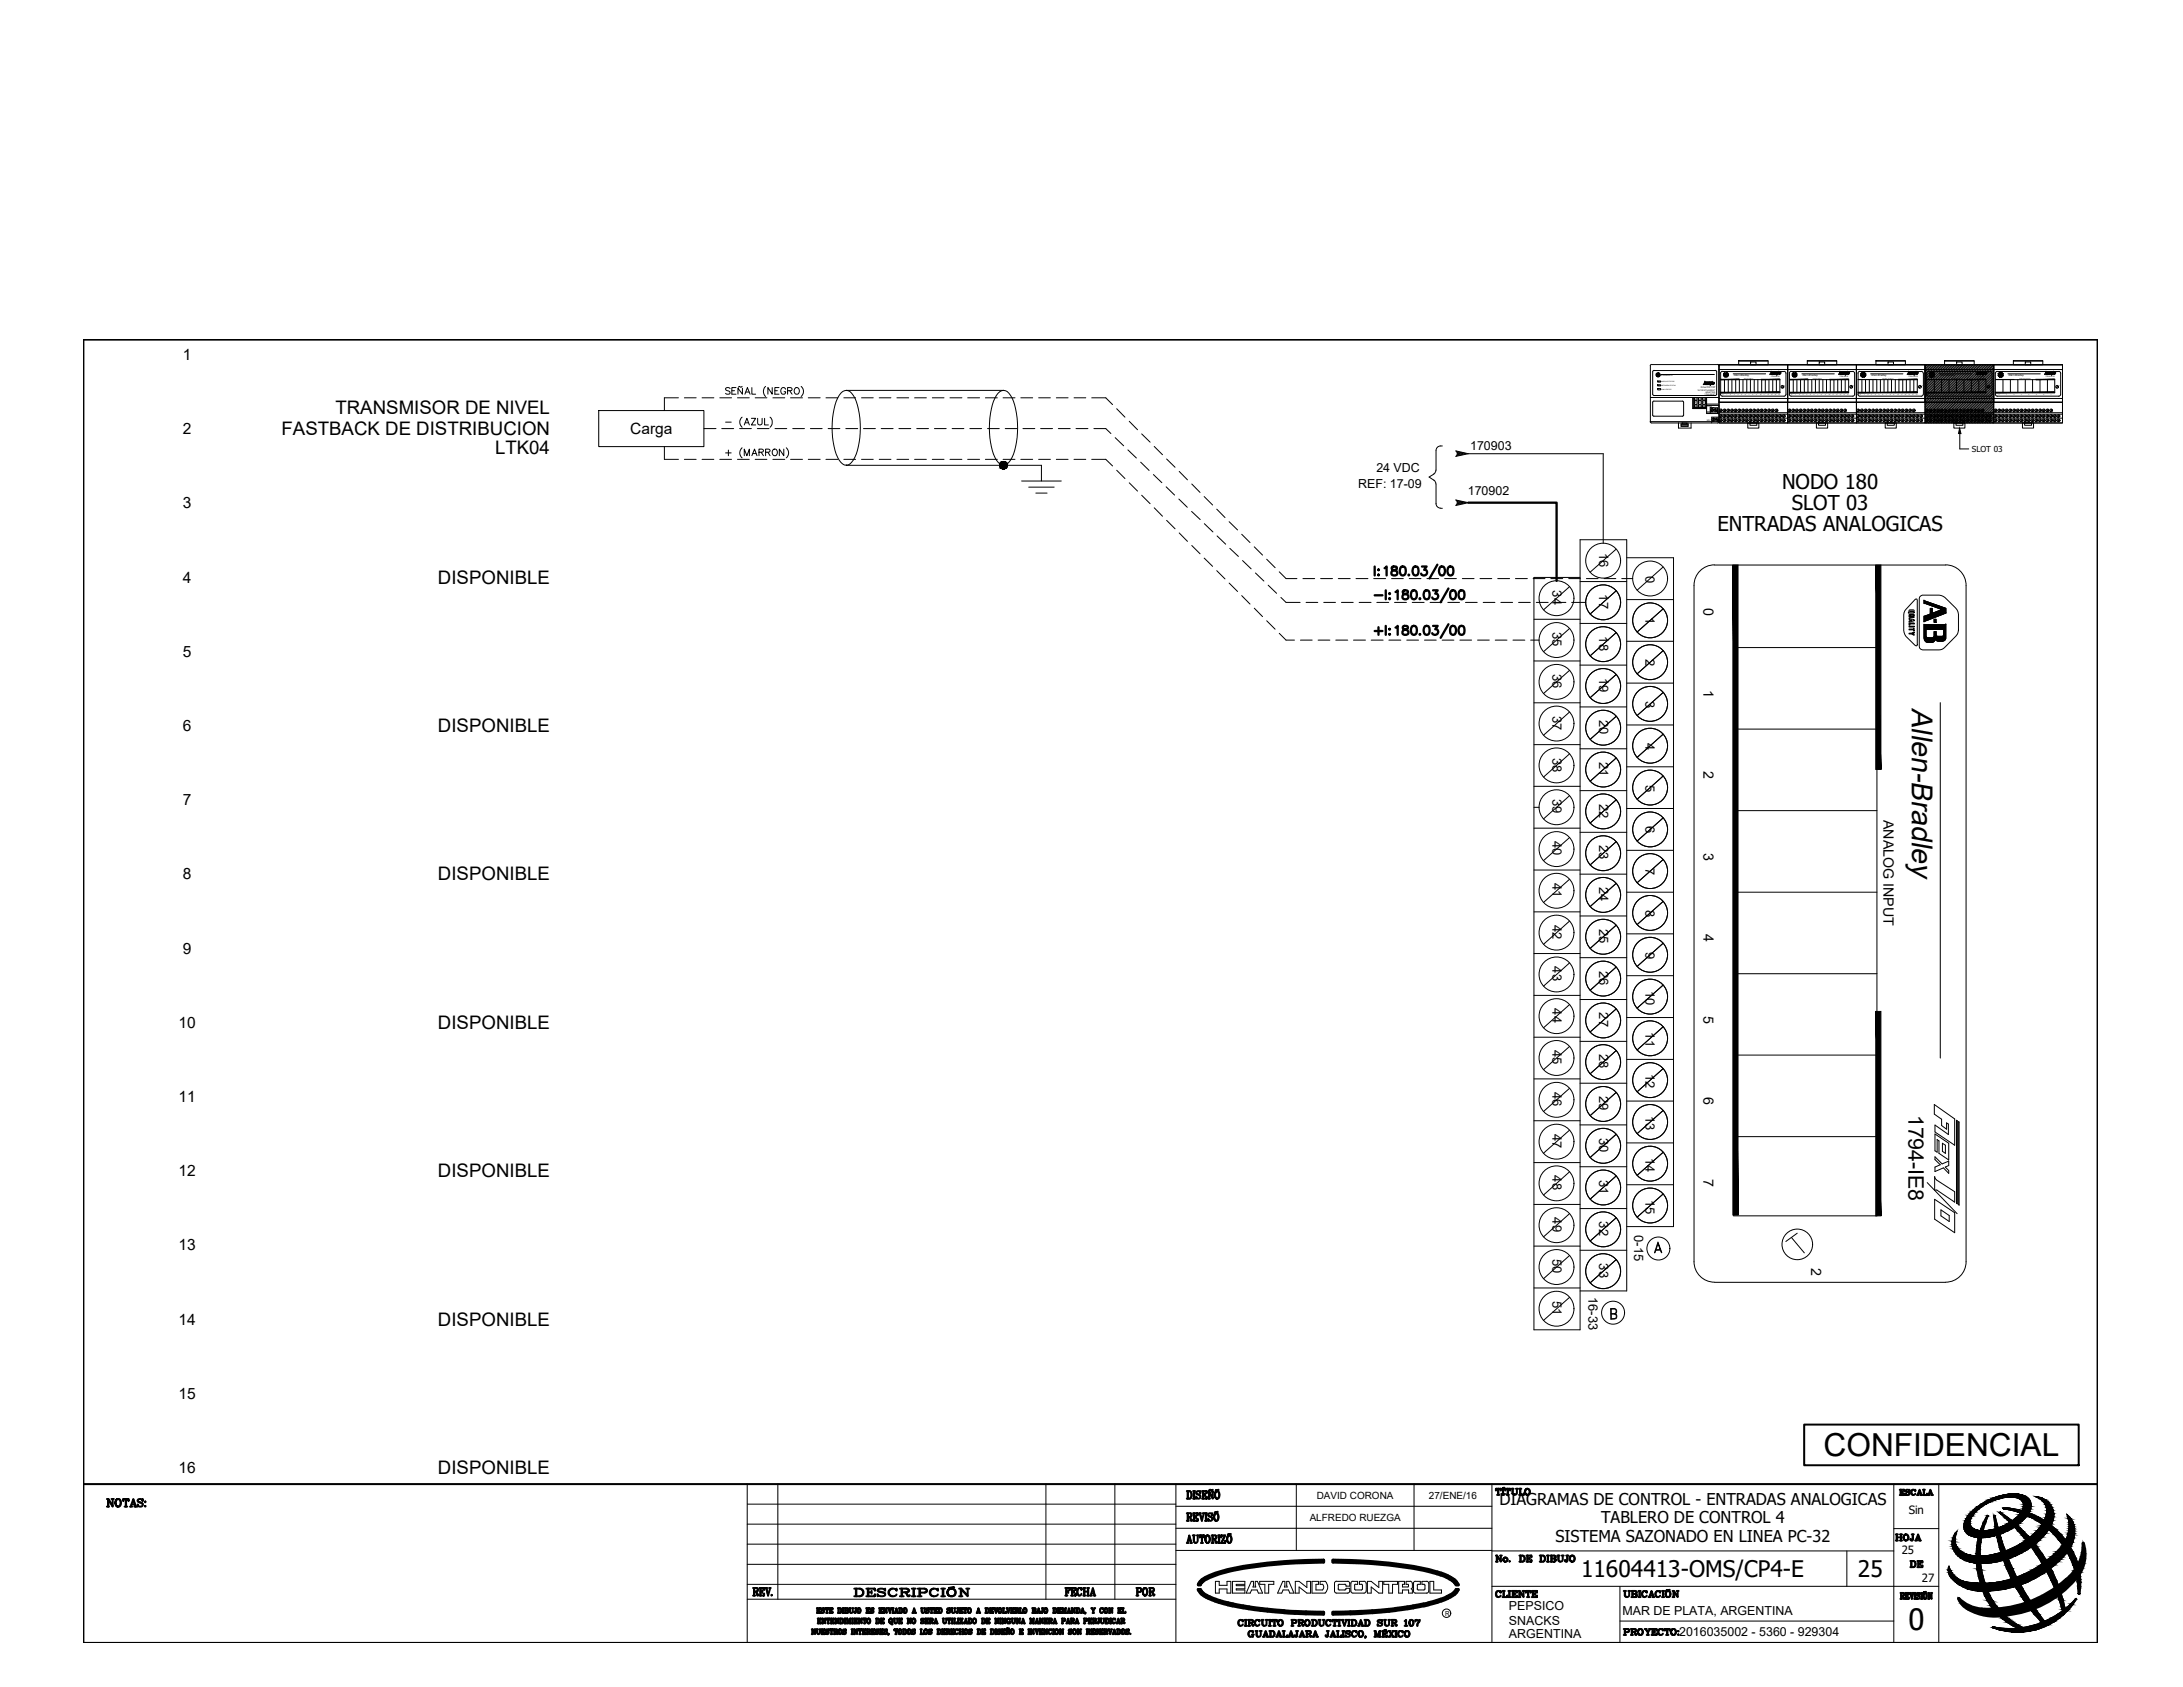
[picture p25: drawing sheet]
<svg xmlns="http://www.w3.org/2000/svg" width="279mm" height="216mm" viewBox="0 0 279 216" stroke-linecap="round" stroke-linejoin="round" font-family="sans-serif">
<defs><g id="words">
<text font-size="4.1" x="233.4" y="186.4">CONFIDENCIAL</text>
<g font-size="3.8">
<text x="244.7" y="90.6" transform="rotate(90 244.7 90.6)">Allen-Bradley</text>
<text x="244.2" y="208.6">0</text>
</g>
<g font-size="3.5">
<text x="241.7" y="198.3">HOJA</text>
<text x="243.8" y="201.8">DE</text>
<text x="144.6" y="205.3">POR</text>
</g>
<g font-size="2.9">
<text x="202.4" y="201.8">11604413-OMS/CP4-E</text>
<text x="237.8" y="201.8">25</text>
</g>
<text font-size="2.7" x="244.2" y="142.6" transform="rotate(90 244.2 142.6)">1794-IE8</text>
<g font-size="2.6">
<text x="228.1" y="62.5">NODO 180</text>
<text x="229.3" y="65.2">SLOT 03</text>
<text x="219.8" y="68">ENTRADAS ANALOGICAS</text>
</g>
<g font-size="2.4">
<text x="42.9" y="53">TRANSMISOR DE NIVEL</text>
<text x="36" y="55.7">FASTBACK DE DISTRIBUCION</text>
<text x="63.4" y="58.1">LTK04</text>
<text x="56.1" y="74.7">DISPONIBLE</text>
<text x="56.1" y="93.7">DISPONIBLE</text>
<text x="56.1" y="112.7">DISPONIBLE</text>
<text x="56.1" y="131.7">DISPONIBLE</text>
<text x="56.1" y="150.7">DISPONIBLE</text>
<text x="56.1" y="169.6">DISPONIBLE</text>
<text x="56.1" y="188.6">DISPONIBLE</text>
</g>
<g font-size="2.1">
<text x="191.9" y="192.6">DIAGRAMAS DE CONTROL - ENTRADAS ANALOGICAS</text>
<text x="199.1" y="197.3">SISTEMA SAZONADO EN LINEA PC-32</text>
<text x="204.9" y="195">TABLERO DE CONTROL 4</text>
</g>
<g font-size="2">
<text x="23.4" y="46.1">1</text>
<text x="23.4" y="55.5">2</text>
<text x="80.7" y="55.5">Carga</text>
<text x="23.4" y="65.1">3</text>
<text x="23.4" y="74.6">4</text>
<text x="23.4" y="84">5</text>
<text x="23.4" y="93.5">6</text>
<text x="23.4" y="103">7</text>
<text x="23.4" y="112.5">8</text>
<text x="23.4" y="122">9</text>
<text x="22.9" y="131.5">10</text>
<text x="22.9" y="141">11</text>
<text x="22.9" y="150.5">12</text>
<text x="22.9" y="160">13</text>
<text x="22.9" y="169.5">14</text>
<text x="22.9" y="179">15</text>
<text x="22.9" y="188.5">16</text>
</g>
<g font-size="1.8">
<text x="218" y="77.8" transform="rotate(90 218 77.8)">0</text>
<text x="218" y="88.3" transform="rotate(90 218 88.3)">1</text>
<text x="218" y="98.7" transform="rotate(90 218 98.7)">2</text>
<text x="241.1" y="104.9" transform="rotate(90 241.1 104.9)">ANALOG INPUT</text>
<text x="218" y="109.1" transform="rotate(90 218 109.1)">3</text>
<text x="218" y="119.6" transform="rotate(90 218 119.6)">4</text>
<text x="218" y="130" transform="rotate(90 218 130)">5</text>
<text x="218" y="140.4" transform="rotate(90 218 140.4)">6</text>
<text x="218" y="150.9" transform="rotate(90 218 150.9)">7</text>
<text x="231.8" y="162.3" transform="rotate(90 231.8 162.3)">2</text>
</g>
<g font-size="1.7">
<text x="204.7" y="70.7" transform="rotate(90 204.7 70.7)">16</text>
<text x="198.7" y="75.6" transform="rotate(90 198.7 75.6)">34</text>
<text x="204.7" y="76.1" transform="rotate(90 204.7 76.1)">17</text>
<text x="210.6" y="73.7" transform="rotate(90 210.6 73.7)">0</text>
<text x="198.7" y="80.9" transform="rotate(90 198.7 80.9)">35</text>
<text x="204.7" y="81.4" transform="rotate(90 204.7 81.4)">18</text>
<text x="210.6" y="79" transform="rotate(90 210.6 79)">1</text>
<text x="198.7" y="86.2" transform="rotate(90 198.7 86.2)">36</text>
<text x="204.7" y="86.8" transform="rotate(90 204.7 86.8)">19</text>
<text x="210.6" y="84.4" transform="rotate(90 210.6 84.4)">2</text>
<text x="210.6" y="89.7" transform="rotate(90 210.6 89.7)">3</text>
<text x="198.7" y="91.6" transform="rotate(90 198.7 91.6)">37</text>
<text x="204.7" y="92.1" transform="rotate(90 204.7 92.1)">20</text>
<text x="210.6" y="95.1" transform="rotate(90 210.6 95.1)">4</text>
<text x="198.7" y="97" transform="rotate(90 198.7 97)">38</text>
<text x="204.7" y="97.5" transform="rotate(90 204.7 97.5)">21</text>
<text x="210.6" y="100.4" transform="rotate(90 210.6 100.4)">5</text>
<text x="198.7" y="102.3" transform="rotate(90 198.7 102.3)">39</text>
<text x="198.7" y="107.6" transform="rotate(90 198.7 107.6)">40</text>
<text x="204.7" y="102.8" transform="rotate(90 204.7 102.8)">22</text>
<text x="210.6" y="105.8" transform="rotate(90 210.6 105.8)">6</text>
<text x="198.7" y="113" transform="rotate(90 198.7 113)">41</text>
<text x="204.7" y="108.2" transform="rotate(90 204.7 108.2)">23</text>
<text x="204.7" y="113.5" transform="rotate(90 204.7 113.5)">24</text>
<text x="210.6" y="111.1" transform="rotate(90 210.6 111.1)">7</text>
<text x="198.7" y="118.3" transform="rotate(90 198.7 118.3)">42</text>
<text x="204.7" y="118.9" transform="rotate(90 204.7 118.9)">25</text>
<text x="210.6" y="116.5" transform="rotate(90 210.6 116.5)">8</text>
<text x="198.7" y="123.7" transform="rotate(90 198.7 123.7)">43</text>
<text x="204.7" y="124.2" transform="rotate(90 204.7 124.2)">26</text>
<text x="210.6" y="121.8" transform="rotate(90 210.6 121.8)">9</text>
<text x="198.7" y="129" transform="rotate(90 198.7 129)">44</text>
<text x="204.7" y="129.6" transform="rotate(90 204.7 129.6)">27</text>
<text x="210.6" y="126.8" transform="rotate(90 210.6 126.8)">10</text>
<text x="198.7" y="134.4" transform="rotate(90 198.7 134.4)">45</text>
<text x="204.7" y="134.9" transform="rotate(90 204.7 134.9)">28</text>
<text x="210.6" y="132.1" transform="rotate(90 210.6 132.1)">11</text>
<text x="210.6" y="137.5" transform="rotate(90 210.6 137.5)">12</text>
<text x="198.7" y="139.7" transform="rotate(90 198.7 139.7)">46</text>
<text x="204.7" y="140.3" transform="rotate(90 204.7 140.3)">29</text>
<text x="210.6" y="142.8" transform="rotate(90 210.6 142.8)">13</text>
<text x="198.7" y="145.1" transform="rotate(90 198.7 145.1)">47</text>
<text x="204.7" y="145.6" transform="rotate(90 204.7 145.6)">30</text>
<text x="210.6" y="148.2" transform="rotate(90 210.6 148.2)">14</text>
<text x="198.7" y="150.4" transform="rotate(90 198.7 150.4)">48</text>
<text x="198.7" y="155.8" transform="rotate(90 198.7 155.8)">49</text>
<text x="204.7" y="151" transform="rotate(90 204.7 151)">31</text>
<text x="210.6" y="153.5" transform="rotate(90 210.6 153.5)">15</text>
<text x="198.7" y="161.1" transform="rotate(90 198.7 161.1)">50</text>
<text x="204.7" y="156.3" transform="rotate(90 204.7 156.3)">32</text>
<text x="204.7" y="161.7" transform="rotate(90 204.7 161.7)">33</text>
<text x="209.2" y="158.1" transform="rotate(90 209.2 158.1)">0-15</text>
<text x="198.7" y="166.5" transform="rotate(90 198.7 166.5)">51</text>
<text x="203.3" y="166" transform="rotate(90 203.3 166)">16-33</text>
</g>
<g font-size="1.6">
<text x="188.2" y="57.5">170903</text>
<text x="173.8" y="62.5">REF: 17-09</text>
<text x="176.2" y="60.4">24 VDC</text>
<text x="187.9" y="63.3">170902</text>
<text x="193.1" y="206">PEPSICO</text>
<text x="193.1" y="207.9">SNACKS</text>
<text x="193.1" y="209.7">ARGENTINA</text>
<text x="207.7" y="206.7">MAR DE PLATA, ARGENTINA</text>
<text x="214.9" y="209.4">2016035002 - 5360 - 929304</text>
</g>
<g font-size="1.5">
<text x="244.3" y="193.8">Sin</text>
<text x="243.4" y="198.9">25</text>
<text x="246" y="202.4">27</text>
</g>
<g font-size="1.3">
<text x="168.5" y="191.8">DAVID CORONA</text>
<text x="182.9" y="191.8">27/ENE/16</text>
<text x="167.6" y="194.6">ALFREDO RUEZGA</text>
</g>
<text font-size="1" x="252.4" y="57.8">SLOT 03</text>
<text font-size=".9" x="185" y="206.8">R</text>
<g font-size=".4">
<text x="216.9" y="52.1">+</text>
<text x="217" y="51.6">2</text>
<text x="217" y="51.2">-</text>
<text x="217.5" y="52.1">+</text>
<text x="217.5" y="51.6">2</text>
<text x="217.5" y="51.2">-</text>
<text x="217.7" y="49.7">EtherNET/IP</text>
<text x="218" y="52.1">+</text>
<text x="218" y="51.6">2</text>
<text x="218" y="51.2">-</text>
</g>
<g font-size=".3">
<text x="217.2" y="50">10/100 ETHERNET</text>
<text x="218.2" y="50.5">1794-AENT</text>
<text x="218.3" y="50.3">ADAPTER</text>
<text x="218.4" y="53.9">24V</text>
<text x="218.4" y="52.1">COM</text>
<text x="221.9" y="48.2">Allen-Bradley</text>
<text x="230.7" y="48.2">Allen-Bradley</text>
<text x="239.5" y="48.2">Allen-Bradley</text>
<text x="248.3" y="48.2">Allen-Bradley</text>
<text x="257.1" y="48.2">Allen-Bradley</text>
</g>
<g font-size=".2">
<text x="226.6" y="48.2">1794-IB16</text>
<text x="235.4" y="48.2">1794-IB16</text>
<text x="244.2" y="48.2">1794-OB16</text>
<text x="253" y="48.2">1794-IF8</text>
<text x="261.8" y="48.2">1794-OF4I</text>
</g>
</g></defs>
<!-- layer: 0 -->
<g fill="#000" stroke="#000" stroke-width=".13">
<path d="M128.4 59.1h.1zM250.8 54.8l.2 .7h-.3zM128.3 60h.3zM250.5 196l-.1 .2h-.1zM253.1 196.8h1.1zM254.3 194h.2zM257.4 191.2h.6zM260.5 191.5l.4 .1zM264.5 193.8l.3 .3h-.2zM266.6 197.5l.2 .6h-.2zM249.5 200.5v.2h-.1zM250.7 204.6l.2 .1z"/>
<path d="M253 203.6h1.7zM253.1 200.1h1.4zM254.6 206.8h1.4zM257.4 208.9h1.7zM265.6 204.6h.2z"/>
<path d="M128.4 59.1h.2zM128.3 59.1h.3z"/>
<path d="M128.3 59.1h.3zM128.3 59.1h.3z"/>
<path d="M128.3 59.1h.3zM128.2 59.1h.4z"/>
<path d="M128.3 60h.3zM128.3 60h.3z"/>
<path d="M128.2 59.1h.5zM128.2 59.1h.5z"/>
<path d="M128.2 60h.4zM128.2 60h.4z"/>
<path d="M128.2 59.1h.5zM128.2 59.1h.5z"/>
<path d="M128.2 60h.5zM128.2 60h.4z"/>
<path d="M128.2 59.1l.5 .1zM128.2 59.1l.5 .1z"/>
<path d="M128.2 59.9h.5zM128.2 59.9l.5 .1z"/>
<path d="M128.1 59.2h.7zM128.1 59.2h.7z"/>
<path d="M128.1 59.9h.6zM128.1 59.9h.6z"/>
<path d="M128.1 59.2h.7zM128.1 59.2h.7z"/>
<path d="M128.1 59.9h.7zM128.1 59.9h.6z"/>
<path d="M128.1 59.2l.7 .1zM128.1 59.2l.7 .1z"/>
<path d="M128.1 59.8h.7zM128.1 59.8l.7 .1z"/>
<path d="M128 59.3h.9zM128 59.3h.9z"/>
<path d="M128 59.8h.8zM128 59.8h.8z"/>
<path d="M128 59.3l.9 .1zM128 59.3l.9 .1z"/>
<path d="M128 59.8h.9zM128 59.8h.8z"/>
<path d="M128 59.4h.9zM128 59.4h.9z"/>
<path d="M128 59.4h.9zM128 59.4h.9z"/>
<path d="M128 59.7h.9zM128 59.7h.9z"/>
<path d="M128 59.7h.9zM128 59.7l.9 .1z"/>
<path d="M128 59.4l.9 .1zM128 59.4l.9 .1z"/>
<path d="M128 59.5h.9zM128 59.5h.9z"/>
<path d="M128 59.6h.9zM128 59.6h.9z"/>
<path d="M128 59.6h.9zM128 59.6l.9 .1z"/>
<path d="M128 59.5h.9zM128 59.5l.9 .1z"/>
<path d="M220.2 50.2h7.6zM220.2 50.3l7.6-.1z"/>
<path d="M220.2 48.5h2.4zM220.2 48.6l2.4-.1z"/>
<path d="M225.4 48.5h2.4zM225.4 48.6l2.4-.1z"/>
<path d="M229 50.2h7.6zM229 50.3l7.6-.1z"/>
<path d="M229 48.5h2.4zM229 48.6l2.4-.1z"/>
<path d="M234.2 48.5h2.4zM234.2 48.6l2.4-.1z"/>
<path d="M237.8 50.2h7.6zM237.8 50.3l7.6-.1z"/>
<path d="M243 48.5h2.4zM243 48.6l2.4-.1z"/>
<path d="M246.6 50.2h7.6zM246.6 50.3l7.6-.1z"/>
<path d="M251.8 48.5h2.4zM251.8 48.6l2.4-.1z"/>
<path d="M255.4 50.2h7.6zM255.4 50.3l7.6-.1z"/>
<path d="M260.6 48.5h2.4zM260.6 48.6l2.4-.1z"/>
<path d="M128.3 60h.2zM128.4 60h.1z"/>
<path d="M221.8 72.3l.6 83.2v-83.2zM221.8 72.3l.6 83.2h-.6z"/>
<path d="M240.1 72.3l.6 26.2v-26.2zM240.1 72.3l.6 26.2h-.6z"/>
<path d="M240.1 129.4l.6 26.2v-26.2zM240.1 129.4l.6 26.2h-.6z"/>
<path d="M250 196.8l.2 .1v-.1zM250 196.8l.2 .1h-.3z"/>
<path d="M249.9 196.9l.3 .3v-.3zM249.9 196.9l.3 .3h-.3z"/>
<path d="M249.9 197.2l.4 .1-.1-.1zM249.9 197.2l.4 .1h-.4z"/>
<path d="M249.9 197.3l.4 .3v-.3zM249.9 197.3l.4 .3h-.5z"/>
<path d="M250 196.6l.2 .2 .1-.2zM250 196.6l.2 .2h-.2z"/>
<path d="M249.8 197.6l.5 .1v-.1zM249.8 197.6l.5 .1h-.5z"/>
<path d="M250.2 196.4l.1 .2v-.2zM250.2 196.4l.1 .2h-.3z"/>
<path d="M249.8 197.7l.7 .3-.2-.3zM249.8 197.7l.7 .3h-.6z"/>
<path d="M250.2 196.3l.1 .1 .1-.1zM250.2 196.3l.1 .1h-.1z"/>
<path d="M250.3 196.2l.1 .1zM250.3 196.2l.1 .1h-.2z"/>
<path d="M249.9 198l.7 .1-.1-.1zM249.9 198l.7 .1h-.7z"/>
<path d="M249.9 198.1l.8 .2-.1-.2zM249.9 198.1l.8 .2h-.7z"/>
<path d="M250 198.3l1 .2-.3-.2zM250 198.3l1 .2h-.9z"/>
<path d="M250.1 198.5h.9zM250.1 198.5h.9z"/>
<path d="M250.1 198.5l1.3 .2-.4-.2zM250.1 198.5l1.3 .2h-1.1z"/>
<path d="M250.3 198.7l1.4 .2-.3-.2zM250.3 198.7l1.4 .2h-1.4z"/>
<path d="M250.3 198.9h1.5zM250.3 198.9h1.5z"/>
<path d="M250.4 198.9l1.9 .1-.5-.1zM250.4 198.9l1.9 .1h-1.8z"/>
<path d="M251.4 195h.8h-.1zM251.4 195h.8h-.8z"/>
<path d="M251.5 194.7l.6 .3 .1-.3zM251.5 194.7l.6 .3h-.7z"/>
<path d="M251.4 195l.8 .2v-.2zM251.4 195l.8 .2h-.8z"/>
<path d="M251.4 195.2l.9 .2-.1-.2zM251.4 195.2l.9 .2h-1z"/>
<path d="M251.6 194.4l.6 .3 .1-.3zM251.6 194.4l.6 .3h-.7zM251.5 194.7h.7zM251.5 194.7h.7z"/>
<path d="M251.7 194.3h.6zM251.7 194.3l.6 .1h-.7z"/>
<path d="M250.5 199l2.3 .1-.5-.1zM250.5 199l2.3 .1h-2.2z"/>
<path d="M251.3 195.4h1.1zM251.3 195.4h1.1z"/>
<path d="M251.3 195.4l1.3 .2-.2-.2zM251.3 195.4l1.3 .2h-1.2z"/>
<path d="M251.8 194.1l.5 .2 .1-.2zM251.8 194.1l.5 .2h-.6z"/>
<path d="M251.9 193.9l.5 .2 .1-.2zM251.9 193.9l.5 .2h-.6z"/>
<path d="M251.4 195.6l1.3 .1-.1-.1zM251.4 195.6l1.3 .1h-1.3z"/>
<path d="M252.1 193.7l.4 .2 .1-.2zM252.1 193.7l.4 .2h-.6z"/>
<path d="M251.4 195.7l1.4 .1zM251.4 195.7l1.4 .1z"/>
<path d="M252.2 193.6l.4 .1 .2-.1zM252.2 193.6l.4 .1h-.5z"/>
<path d="M251.4 195.8h1.8h-.4zM251.4 195.8h1.8h-1.8z"/>
<path d="M252.4 193.4l.4 .2 .1-.2zM252.2 193.6l.2-.2 .4 .2z"/>
<path d="M250.6 199.1h2.4zM250.6 199.1h2.4z"/>
<path d="M250.6 199.1h2.8zM250.6 199.1h2.8z"/>
<path d="M253.1 196.8h.9zM253.1 196.8h.9z"/>
<path d="M252.6 193.2l.3 .2 .3-.2zM252.6 193.2l.3 .2h-.5z"/>
<path d="M251.4 195.8l2.2 .1zM251.4 195.8l2.2 .1z"/>
<path d="M252.7 193.1l.5 .1 .1-.1zM252.6 193.2l.1-.1 .5 .1z"/>
<path d="M252.9 198.8l.6 .3-.1-.3zM252.9 198.8l.6 .3h-.6z"/>
<path d="M253 198.3l.4 .5 .1-.5zM253 198.3l.4 .5h-.5z"/>
<path d="M252.9 199.1l.6 .7v-.7zM252.9 199.1l.6 .7h-.6z"/>
<path d="M253 197.9l.5 .4v-.4zM253 197.9l.5 .4h-.5z"/>
<path d="M252.9 199.8l.6 .2v-.2zM252.9 199.8l.6 .2h-.6z"/>
<path d="M253.1 197.4l.4 .5v-.5zM253.1 197.4l.4 .5h-.5z"/>
<path d="M253.2 196.9l.3 .5 .1-.5zM253.2 196.9l.3 .5h-.4z"/>
<path d="M253 192.8l.3 .3 .3-.3zM252.7 193.1l.3-.3 .3 .3z"/>
<path d="M253.3 196.5l.3 .4 .1-.4zM253.3 196.5l.3 .4h-.4z"/>
<path d="M253.1 192.8h.6zM253 192.8h.6z"/>
<path d="M253.5 195.9l.2 .6 .1-.6zM253.5 195.9l.2 .6h-.4z"/>
<path d="M253.5 195.7l.3 .2 .1-.2zM253.5 195.7l.3 .2h-.3z"/>
<path d="M251.5 195.9h2.5zM251.5 195.9h2.5z"/>
<path d="M253.8 195l.1 .7 .2-.7zM253.8 195l.1 .7h-.4z"/>
<path d="M253.5 192.5l.2 .3 .4-.3zM253.1 192.8l.4-.3 .2 .3z"/>
<path d="M253.9 194.8l.2 .2 .1-.2zM253.9 194.8l.2 .2h-.3z"/>
<path d="M253.5 192.5h.7zM253.5 192.5h.6z"/>
<path d="M254.3 194h.2zM254.3 194h.2z"/>
<path d="M254.3 194h.2zM254.3 194h.2z"/>
<path d="M254.3 194h.1zM254.3 194h.1z"/>
<path d="M254.3 194h.1zM254.3 194h.1z"/>
<path d="M254.3 194h.1zM254.3 194h.1z"/>
<path d="M254.3 194h.1zM254.3 194h.1z"/>
<path d="M254.3 194h.1zM254.3 194h.1z"/>
<path d="M254.3 194h.1zM254.3 194h.1zM254.3 194h.1zM254.3 194h.1z"/>
<path d="M254.3 194h.2zM254.3 194h.2zM254.3 194h.2z"/>
<path d="M254.3 194h.2zM254.3 194h.2z"/>
<path d="M254.3 194l.2 .1zM254.3 194l.2 .1z"/>
<path d="M254.3 194.1l-.1 .7 .3-.7zM254.3 194.1l-.1 .7h-.3z"/>
<path d="M252.7 196.7h1.9zM252.7 196.7l1.5 .1z"/>
<path d="M253.9 192.3l.3 .2 .4-.2zM253.5 192.5l.4-.2 .3 .2z"/>
<path d="M252.6 196.7h2.1zM252.6 196.7h2z"/>
<path d="M254 192.2l.6 .1 .2-.1zM253.9 192.3l.1-.1 .6 .1z"/>
<path d="M252.5 200h2.5zM252.5 200l2 .1z"/>
<path d="M254.3 192.1l.5 .1 .3-.1zM254 192.2l.3-.1 .5 .1z"/>
<path d="M252.4 200h2.7zM252.4 200h2.6z"/>
<path d="M252.3 196.6l2.4 .1 .5-.1zM252.3 196.6l2.4 .1h-2.1z"/>
<path d="M255.2 194h.2zM255.2 194h.2z"/>
<path d="M255.2 194h.1zM255.2 194h.1z"/>
<path d="M255.2 194h.1zM255.2 194h.1z"/>
<path d="M252.3 196.6h3zM252.3 196.6h2.9z"/>
<path d="M255.2 194h.1zM255.2 194h.1z"/>
<path d="M255.2 194h.1zM255.2 194h.1z"/>
<path d="M255.2 194h.1zM255.2 194h.1z"/>
<path d="M255.2 194h.1zM255.2 194h.1z"/>
<path d="M255.2 194h.2zM255.2 194h.2z"/>
<path d="M255.2 194h.2zM255.2 194h.2z"/>
<path d="M255.2 194h.2zM255.2 194h.2z"/>
<path d="M255.2 194h.2zM255.2 194h.2z"/>
<path d="M255.2 194h.2zM255.2 194h.2z"/>
<path d="M255.2 194l.5 1.4-.3-1.4zM255.2 194l.5 1.4h-.4z"/>
<path d="M255.5 191.6h1.6zM255.5 191.6h1.6z"/>
<path d="M254.6 191.9l.5 .2 .4-.2zM254.3 192.1l.3-.2 .5 .2z"/>
<path d="M254.7 191.9h.9zM254.6 191.9h.9z"/>
<path d="M252 199.9l3.1 .1 .6-.1zM252 199.9l3.1 .1h-2.7z"/>
<path d="M255.3 195.4l.5 .2-.1-.2zM255.3 195.4l.5 .2h-.4z"/>
<path d="M252 196.4l3.3 .2 .4-.2zM252 196.4l3.3 .2h-3z"/>
<path d="M255.4 195.6l.7 1.2-.3-1.2zM255.4 195.6l.7 1.2h-.5z"/>
<path d="M251.9 199.8h3.9zM251.9 199.8l3.8 .1z"/>
<path d="M251.9 196.4h4zM251.9 196.4h3.8z"/>
<path d="M256 193.5h.1zM256 193.5h.1z"/>
<path d="M256 193.5l.1 .1zM256 193.5l.1 .1zM256 193.6h.1zM256 193.6h.1z"/>
<path d="M256 193.6h.1zM256 193.6h.1z"/>
<path d="M256 193.6h.1zM256 193.6h.1z"/>
<path d="M255.6 196.8l.6 .4-.1-.4zM255.6 196.8l.6 .4h-.5z"/>
<path d="M255.9 193.6h.2zM255.9 193.6h.2z"/>
<path d="M255.9 193.6h.2zM255.9 193.6h.2z"/>
<path d="M255.9 193.6h.3zM255.9 193.6h.3z"/>
<path d="M255.1 191.7l.5 .2 .5-.2zM254.7 191.9l.4-.2 .5 .2z"/>
<path d="M255.9 193.6h.3zM255.9 193.6h.3z"/>
<path d="M255.9 193.6h.3zM255.9 193.6h.3z"/>
<path d="M255.9 193.6l.3 .1zM255.9 193.6l.3 .1z"/>
<path d="M256 193.7l1.1 .6-.9-.6zM256 193.7l1.1 .6h-.4z"/>
<path d="M255.7 197.2l.8 .9-.3-.9zM255.7 197.2l.8 .9h-.6z"/>
<path d="M251.7 196.2l4.2 .2 .4-.2zM251.7 196.2l4.2 .2h-4z"/>
<path d="M255.2 191.7h1.1zM255.1 191.7h1z"/>
<path d="M251.5 199.7l4.3 .1 .6-.1zM251.5 199.7l4.3 .1h-3.9z"/>
<path d="M251.7 196.2h4.7zM251.7 196.2h4.6z"/>
<path d="M256.4 193h.1zM256.4 193h.1z"/>
<path d="M255.9 198.1l.9 .7-.3-.7zM255.9 198.1l.9 .7h-.7z"/>
<path d="M251.4 199.7h5.1zM251.4 199.7h5z"/>
<path d="M255.3 191.7h1.3zM255.2 191.7h1.1z"/>
<path d="M256.4 193h.3zM256.4 193h.3z"/>
<path d="M256.4 193h.4zM256.4 193h.4z"/>
<path d="M256.1 198.8l.9 .6-.2-.6zM256.1 198.8l.9 .6h-.7z"/>
<path d="M251.5 196l4.9 .2 .5-.2zM251.5 196l4.9 .2h-4.7z"/>
<path d="M256.4 193h.5zM256.4 193h.5z"/>
<path d="M256.4 193h.7zM256.4 193h.7z"/>
<path d="M251.5 195.9h5.5zM251.5 195.9l5.4 .1z"/>
<path d="M256.3 199.4l1.1 .9-.4-.9zM256.3 199.4l1.1 .9h-.7z"/>
<path d="M251.5 195.9h5.5zM251.5 195.9h5.5z"/>
<path d="M256.7 194.3l.8 .3-.4-.3zM256.7 194.3l.8 .3h-.5z"/>
<path d="M255.5 191.6h1.6zM255.3 191.7h1.3z"/>
<path d="M251 199.5l5.5 .2 .6-.2zM251 199.5l5.5 .2h-5.1z"/>
<path d="M254.5 195.8h2.6zM254 195.9h3z"/>
<path d="M256.4 193h.8zM256.4 193h.8z"/>
<path d="M256.4 193h1zM256.4 193h1z"/>
<path d="M251 199.4h6.3zM251 199.4l6.1 .1z"/>
<path d="M255 195.8h2.1h.2zM254.5 195.8h.5h2.1z"/>
<path d="M256.4 193h1zM256.4 193h1z"/>
<path d="M256.4 193l1.1 .1zM256.4 193l1.1 .1z"/>
<path d="M257 194.6l1.1 .5-.6-.5zM257 194.6l1.1 .5h-.6z"/>
<path d="M256.4 193.1h1.1zM256.4 193.1h1.1z"/>
<path d="M256.4 193.1h1.2zM256.4 193.1h1.2z"/>
<path d="M255.5 195.6h2zM255.5 195.6h2z"/>
<path d="M255.5 195.6l1.8 .2 .2-.2zM255 195.8l.5-.2 1.8 .2z"/>
<path d="M256.4 193.1h1.2zM256.4 193.1h1.2z"/>
<path d="M256.4 193.1h1.2zM256.4 193.1h1.2z"/>
<path d="M256.4 193.1h1.3zM256.4 193.1h1.3z"/>
<path d="M256.4 193.1l1.9 .1-.6-.1zM256.4 193.1l1.9 .1h-1.3z"/>
<path d="M256 195.4l1.5 .2 .3-.2zM255.5 195.6l.5-.2 1.5 .2z"/>
<path d="M250.7 199.2l6.6 .2 .5-.2zM250.7 199.2l6.6 .2h-6.3z"/>
<path d="M250.6 199.1h7.3zM250.6 199.1l7.2 .1z"/>
<path d="M253.7 199.1h4.3zM253.4 199.1h4.5z"/>
<path d="M257.4 191.2h1zM257 191.2h1.4z"/>
<path d="M254 199.1h4zM253.7 199.1h4.3z"/>
<path d="M256.3 195.3l1.5 .1 .2-.1zM256 195.4l.3-.1 1.5 .1z"/>
<path d="M257.5 195.1l1.1 .4-.5-.4zM257.5 195.1l1.1 .4h-.7z"/>
<path d="M256.5 195.2l1.5 .1 .2-.1zM256.3 195.3l.2-.1 1.5 .1z"/>
<path d="M254.6 199l3.4 .1 .2-.1zM254 199.1l.6-.1 3.4 .1z"/>
<path d="M257 193.2l1.5 .1zM257 193.2l1.5 .1z"/>
<path d="M257 191.2h1.5zM256.9 191.2h1.6z"/>
<path d="M255.3 198.9l2.9 .1 .2-.1zM254.6 199l.7-.1 2.9 .1z"/>
<path d="M256.9 191.2l1.9 .1-.3-.1zM256.5 191.3l.4-.1 1.9 .1z"/>
<path d="M257 195h1.5zM257 195h1.5z"/>
<path d="M257 195l1.2 .2 .3-.2zM256.5 195.2l.5-.2 1.2 .2z"/>
<path d="M257.3 193.3l1.9 .1-.7-.1zM257.3 193.3l1.9 .1h-1.3z"/>
<path d="M257.9 195.5l1.1 .5-.4-.5zM257.9 195.5l1.1 .5h-.7z"/>
<path d="M255.7 198.8l2.7 .1 .2-.1zM255.3 198.9l.4-.1 2.7 .1z"/>
<path d="M256 198.7l2.6 .1 .2-.1zM255.7 198.8l.3-.1 2.6 .1z"/>
<path d="M256.5 191.3l2.4 .1zM256.3 191.4h2.6z"/>
<path d="M257.4 194.7l1.1 .3 .3-.3zM257 195l.4-.3 1.1 .3z"/>
<path d="M256.3 191.4l2.9 .1-.3-.1zM255.9 191.5l.4-.1 2.9 .1z"/>
<path d="M257.5 194.6l1.3 .1 .1-.1zM257.4 194.7l.1-.1 1.3 .1z"/>
<path d="M258.3 196l1.3 .6-.6-.6zM258.3 196l1.3 .6h-.7z"/>
<path d="M257.8 194.4l1.1 .2 .2-.2zM257.5 194.6l.3-.2 1.1 .2z"/>
<path d="M257.9 193.4l1.5 .1-.2-.1zM257.9 193.4l1.5 .1h-1.2z"/>
<path d="M255.9 191.5h3.3zM255.7 191.5h3.5z"/>
<path d="M256.7 198.5l2.1 .2 .4-.2zM256 198.7l.7-.2 2.1 .2z"/>
<path d="M255.7 191.5l3.7 .1-.2-.1zM255.5 191.6l.2-.1 3.7 .1z"/>
<path d="M258 194.2l1.1 .2 .2-.2zM257.8 194.4l.2-.2 1.1 .2z"/>
<path d="M256.8 198.4h2.5zM256.7 198.5h2.5z"/>
<path d="M258.2 193.5l1.8 .2-.6-.2zM258.2 193.5l1.8 .2h-1.1z"/>
<path d="M257.1 191.6h2.3zM257.1 191.6h2.3z"/>
<path d="M257.5 191.6l2 .1zM257.5 191.6l2 .1z"/>
<path d="M258.2 194.1l1.1 .1 .1-.1zM258 194.2l.2-.1 1.1 .1z"/>
<path d="M257.9 191.7h1.6zM257.9 191.7h1.6z"/>
<path d="M258 191.7h1.6h-.1zM258 191.7h1.6h-1.3z"/>
<path d="M258.4 193.9l1 .2 .2-.2zM258.4 193.9l1 .2h-1.2z"/>
<path d="M258.9 196.6l1 .3-.3-.3zM258.9 196.6l1 .3h-.8z"/>
<path d="M258.3 191.7l1.4 .2-.1-.2zM258.3 191.7l1.4 .2h-1.1zM258.6 191.9h1.1zM258.6 191.9h1.1z"/>
<path d="M258.5 193.7l1.1 .2v-.2zM258.4 193.9l.1-.2 1.1 .2z"/>
<path d="M257.3 198.2l2 .2 .3-.2zM256.8 198.4l.5-.2 2 .2z"/>
<path d="M258.6 191.9l1.2 .2-.1-.2zM258.6 191.9l1.2 .2h-1z"/>
<path d="M258.7 193.5l.9 .2 .2-.2zM258.7 193.5l.9 .2h-1.1z"/>
<path d="M258.7 193.4h1.1zM258.7 193.4l1.1 .1h-1.1z"/>
<path d="M258.8 192.1h1.1zM258.8 192.1h1.1z"/>
<path d="M258.8 192.1l1.1 .2v-.2zM258.8 192.1l1.1 .2h-1z"/>
<path d="M259.1 196.9l1.4 .7-.6-.7zM259.1 196.9l1.4 .7h-.8z"/>
<path d="M258.9 192.3l1.1 .2-.1-.2zM258.9 192.3l1.1 .2h-1z"/>
<path d="M258.9 193.1l.9 .3 .1-.3zM258.9 193.1l.9 .3h-1.1z"/>
<path d="M257.7 198l1.9 .2 .3-.2zM257.3 198.2l.4-.2 1.9 .2z"/>
<path d="M259 192.5h1zM259 192.5h1h-1z"/>
<path d="M259 192.5l1 .3v-.3zM259 192.5l1 .3h-1z"/>
<path d="M259 192.8l.9 .3 .1-.3zM259 192.8l.9 .3h-1zM258.9 193.1h1zM258.9 193.1h1z"/>
<path d="M259 192.8h1zM259 192.8h1z"/>
<path d="M258.9 193.7l1.3 .1-.2-.1zM258.9 193.7l1.3 .1h-1.1z"/>
<path d="M258 197.9l1.9 .1 .2-.1zM257.7 198l.3-.1 1.9 .1z"/>
<path d="M259.1 193.8l1.8 .3-.7-.3zM259.1 193.8l1.8 .3h-1.2z"/>
<path d="M259.7 197.6l1 .3-.2-.3zM259.7 197.6l1 .3h-.8z"/>
<path d="M258.5 197.6l1.6 .3 .4-.3zM258 197.9l.5-.3 1.6 .3z"/>
<path d="M258.6 197.6h1.9zM258.5 197.6h2z"/>
<path d="M259.9 197.9l1.4 .8-.6-.8zM259.9 197.9l1.4 .8h-.8z"/>
<path d="M259.7 194.1l1.3 .1-.1-.1zM259.7 194.1l1.3 .1h-1.1z"/>
<path d="M260.6 191.6l.8 .1zM260.6 191.6l.8 .1h-.5zM260.9 191.7h.5zM260.9 191.7h.5z"/>
<path d="M259.2 197.2l1.3 .4 .5-.4zM258.6 197.6l.6-.4 1.3 .4z"/>
<path d="M259.9 194.2l1.8 .4-.7-.4zM259.9 194.2l1.8 .4h-1.1z"/>
<path d="M259.2 197.2h1.8zM259.2 197.2h1.8z"/>
<path d="M260.5 198.7l.9 .2-.1-.2zM260.5 198.7l.9 .2h-.8z"/>
<path d="M260.9 191.7l.9 .2-.4-.2zM260.9 191.7l.9 .2h-.6z"/>
<path d="M259.7 196.8l1.3 .4 .4-.4zM259.2 197.2l.5-.4 1.3 .4z"/>
<path d="M260.6 198.9l1.5 1-.7-1zM260.6 198.9l1.5 1h-.9z"/>
<path d="M259.8 196.7l1.6 .1 .1-.1zM259.7 196.8l.1-.1 1.6 .1z"/>
<path d="M260.6 194.6l1.2 .1-.1-.1zM260.6 194.6l1.2 .1h-1.1z"/>
<path d="M261.2 191.9h.6zM261.2 191.9h.6z"/>
<path d="M260.3 196.3l1.2 .4 .3-.4zM259.8 196.7l.5-.4 1.2 .4z"/>
<path d="M260.7 194.7l1.7 .4-.6-.4zM260.7 194.7l1.7 .4h-1z"/>
<path d="M261.3 191.9l.8 .3-.3-.3zM261.3 191.9l.8 .3h-.6z"/>
<path d="M260.4 196.2l1.4 .1 .1-.1zM260.3 196.3l.1-.1 1.4 .1z"/>
<path d="M261.2 199.9l.9 .1v-.1zM261.2 199.9l.9 .1h-.8z"/>
<path d="M261.3 200l1.4 1.1-.6-1.1zM261.3 200l1.4 1.1h-.8z"/>
<path d="M260.7 195.9l1.2 .3 .2-.3zM260.7 195.9l1.2 .3h-1.5z"/>
<path d="M261.5 192.2h.7zM261.5 192.2h.7z"/>
<path d="M261.6 192.2l.8 .3-.2-.3zM261.6 192.2l.8 .3h-.6zM261.8 192.5h.6zM261.8 192.5h.6z"/>
<path d="M260.9 195.7l1.2 .2 .1-.2zM260.9 195.7l1.2 .2h-1.4z"/>
<path d="M261.1 195.5l1.1 .2 .2-.2zM261.1 195.5l1.1 .2h-1.3z"/>
<path d="M261.4 195.1l1.1 .1-.1-.1zM261.4 195.1l1.1 .1h-1z"/>
<path d="M261.8 192.5l.8 .4-.2-.4zM261.8 192.5l.8 .4h-.7z"/>
<path d="M261.5 195.2l1.6 .5-.6-.5zM261.5 195.2l1.6 .5h-1z"/>
<path d="M261.2 195.2l1.2 .3 .1-.3zM261.2 195.2l1.2 .3h-1.3z"/>
<path d="M261.4 195l1.1 .2 .1-.2zM261.4 195l1.1 .2h-1.3z"/>
<path d="M261.9 192.9h.8zM261.9 192.9h.8z"/>
<path d="M261.9 192.9l.9 .4-.1-.4zM261.9 192.9l.9 .4h-.9z"/>
<path d="M261.6 194.7l1 .3 .1-.3zM261.6 194.7l1 .3h-1.2z"/>
<path d="M261.6 194.5l1.1 .2 .1-.2zM261.6 194.5l1.1 .2h-1.1z"/>
<path d="M261.9 193.3h.9zM261.9 193.3h.9z"/>
<path d="M261.9 193.3l1 .4-.1-.4zM261.9 193.3l1 .4h-1z"/>
<path d="M261.8 194.1l1.1 .2v-.2zM261.8 194.1l1.1 .2h-1.1z"/>
<path d="M261.8 194.3l1 .2 .1-.2zM261.8 194.3l1 .2h-1.2z"/>
<path d="M261.9 193.7l1 .1v-.1zM261.9 193.7l1 .1h-1z"/>
<path d="M261.9 193.8l1 .3v-.3zM261.9 193.8l1 .3h-1.1z"/>
<path d="M262.1 195.7l1.1 .1-.1-.1zM262.1 195.7l1.1 .1h-1z"/>
<path d="M262.2 195.8l1.6 .5-.6-.5zM262.2 195.8l1.6 .5h-1z"/>
<path d="M261.7 199.9l1.3 .4 .5-.4zM261.2 200.3l.5-.4 1.3 .4z"/>
<path d="M262.8 196.3l1 .1v-.1zM262.8 196.3l1 .1h-.9z"/>
<path d="M262.1 199.6l1.4 .3 .3-.3zM261.7 199.9l.4-.3 1.4 .3z"/>
<path d="M262.9 196.4l1.5 .6-.6-.6zM262.9 196.4l1.5 .6h-1z"/>
<path d="M262.5 199.2l1.3 .4 .3-.4zM262.1 199.6l.4-.4 1.3 .4z"/>
<path d="M263.4 197l1 .1zM263.4 197l1 .1z"/>
<path d="M263.5 197.1l1.4 .7-.5-.7zM263.5 197.1l1.4 .7h-.9z"/>
<path d="M263 198.8l1.1 .4 .4-.4zM262.5 199.2l.5-.4 1.1 .4z"/>
<path d="M263.2 198.6l1.3 .2 .2-.2zM263 198.8l.2-.2 1.3 .2z"/>
<path d="M263.4 198.4l1.3 .2 .1-.2zM263.4 198.4l1.3 .2h-1.5z"/>
<path d="M264.6 194.1l.4 .2-.2-.2zM264.6 194.1l.4 .2h-.3z"/>
<path d="M264 197.8l.9 .1zM264 197.8l.9 .1z"/>
<path d="M264.1 197.9l1.2 .7-.4-.7zM264.1 197.9l1.2 .7h-.8z"/>
<path d="M264.7 194.3l.4 .1-.1-.1zM264.7 194.3l.4 .1h-.4z"/>
<path d="M264.7 194.4l.6 .3-.2-.3zM264.7 194.4l.6 .3h-.5z"/>
<path d="M263.9 197.9h1.2zM263.9 197.9h1.2z"/>
<path d="M263.9 197.9l.9 .5 .3-.5zM263.9 197.9l.9 .5h-1.4z"/>
<path d="M264.8 194.7l.5 .1v-.1zM264.8 194.7l.5 .1h-.5z"/>
<path d="M264.2 197.4l.9 .5 .2-.5zM264.2 197.4l.9 .5h-1.2z"/>
<path d="M264.5 198.6h.9zM264.5 198.6h.9z"/>
<path d="M264.8 194.8l.6 .3-.1-.3zM264.8 194.8l.6 .3h-.6z"/>
<path d="M264.3 197.3h1zM264.3 197.3l1 .1h-1.1z"/>
<path d="M264.5 198.6l1.2 .8-.3-.8zM264.5 198.6l1.2 .8h-.7z"/>
<path d="M264.8 195.1l.7 .3-.1-.3zM264.8 195.1l.7 .3h-.7z"/>
<path d="M264.5 196.9l.8 .4 .1-.4zM264.5 196.9l.8 .4h-1z"/>
<path d="M264.5 196.8l.9 .1 .1-.1zM264.5 196.8l.9 .1h-.9z"/>
<path d="M264.8 195.4l.7 .3v-.3zM264.8 195.4l.7 .3h-.7z"/>
<path d="M264.7 196.4l.8 .4v-.4zM264.7 196.4l.8 .4h-1z"/>
<path d="M264.8 195.7l.7 .2v-.2zM264.8 195.7l.7 .2h-.7z"/>
<path d="M264.8 195.9l.7 .3v-.3zM264.8 195.9l.7 .3h-.8z"/>
<path d="M264.7 196.2l.8 .2v-.2zM264.7 196.2l.8 .2h-.8z"/>
<path d="M265 199.4l.7 .1zM265 199.4l.7 .1z"/>
<path d="M265 199.5l1 .8-.3-.8zM265 199.5l1 .8h-.7z"/>
<path d="M266.2 199.9l.5 .2v-.2zM266.2 199.9l.5 .2h-.6z"/>
<path d="M266.6 198.1l.2 .1v-.1zM266.6 198.1l.2 .1h-.2z"/>
<path d="M266.6 198.2l.3 .5-.1-.5zM266.6 198.2l.3 .5h-.4z"/>
<path d="M266.3 199.5l.4 .4 .1-.4zM266.3 199.5l.4 .4h-.5z"/>
<path d="M266.4 199.3l.4 .2v-.2zM266.4 199.3l.4 .2h-.5z"/>
<path d="M266.5 198.7l.4 .1v-.1zM266.5 198.7l.4 .1h-.4z"/>
<path d="M266.5 198.8l.3 .5 .1-.5zM266.5 198.8l.3 .5h-.4z"/>
<path d="M249.4 200.7l.2 .2-.1-.2zM249.4 200.7l.2 .2h-.2z"/>
<path d="M249.4 200.9l.3 .1-.1-.1zM249.4 200.9l.3 .1h-.3z"/>
<path d="M249.4 201l.4 .3-.1-.3zM249.4 201l.4 .3h-.4z"/>
<path d="M249.4 201.3h.4zM249.4 201.3h.4z"/>
<path d="M249.4 201.3l.6 .2-.2-.2zM249.4 201.3l.6 .2h-.5z"/>
<path d="M249.5 201.5l.6 .1-.1-.1zM249.5 201.5l.6 .1h-.6z"/>
<path d="M249.5 201.6l.8 .2-.2-.2zM249.5 201.6l.8 .2h-.7z"/>
<path d="M249.6 201.8l.9 .1-.2-.1zM249.6 201.8l.9 .1h-.8z"/>
<path d="M249.7 201.9l.9 .1zM249.7 201.9l.9 .1z"/>
<path d="M249.8 202l1.1 .2-.3-.2zM249.8 202l1.1 .2h-.9z"/>
<path d="M250.8 204.7l.3 .2zM250.8 204.7l.3 .2h-.2z"/>
<path d="M250 202.2l1.3 .2-.4-.2zM250 202.2l1.3 .2h-1.1z"/>
<path d="M250.9 204.9l.2 .1zM250.9 204.9l.2 .1z"/>
<path d="M250.9 205l.6 .2-.4-.2zM250.9 205l.6 .2h-.4z"/>
<path d="M250.2 202.4h1.4zM250.2 202.4h1.4z"/>
<path d="M251.1 205.2l.5 .1zM251.1 205.2l.5 .1z"/>
<path d="M251.1 205.3l.9 .2-.4-.2zM251.1 205.3l.9 .2h-.7z"/>
<path d="M250.2 202.4l1.6 .1zM250.2 202.4l1.6 .1z"/>
<path d="M250.3 202.5l2.4 .1-.9-.1zM250.3 202.5l2.4 .1h-2.3z"/>
<path d="M251.3 205.5h.8zM251.3 205.5h.8z"/>
<path d="M251.3 205.5l1.3 .2-.5-.2zM251.3 205.5l1.3 .2h-1z"/>
<path d="M251.6 205.7h1zM251.6 205.7h1z"/>
<path d="M251.6 205.7l1.5 .2-.5-.2zM251.6 205.7l1.5 .2h-1.3z"/>
<path d="M250.4 202.6h2.7zM250.4 202.6h2.7z"/>
<path d="M253 203.6h1.7zM253.2 203.6h1.5z"/>
<path d="M253.1 200.1h1.1zM253.1 200.1h1.1z"/>
<path d="M251.8 205.9h1.8zM251.8 205.9h1.8z"/>
<path d="M250.5 202.6h3.1zM250.5 202.6h3.1z"/>
<path d="M252.9 200l.7 .8-.1-.8zM252.9 200l.7 .8h-.6z"/>
<path d="M251.9 205.9l1.8 .1zM251.9 205.9l1.8 .1z"/>
<path d="M253 200.8l.6 .1v-.1zM253 200.8l.6 .1h-.5z"/>
<path d="M253.1 200.9l.7 .8-.2-.8zM253.1 200.9l.7 .8h-.6z"/>
<path d="M251.9 206h2.8zM251.9 206h2.8z"/>
<path d="M253.2 201.7l.6 .1zM253.2 201.7l.6 .1z"/>
<path d="M253.2 201.8l.9 .8-.3-.8zM253.2 201.8l.9 .8h-.6z"/>
<path d="M253.5 202.6l.6 .1zM253.5 202.6l.6 .1z"/>
<path d="M253.5 202.7l.8 .7-.2-.7zM253.5 202.7l.8 .7h-.6z"/>
<path d="M253.7 203.4l.7 .1-.1-.1zM253.7 203.4l.7 .1h-.7z"/>
<path d="M253.7 203.5l1 .6-.3-.6zM253.7 203.5l1 .6h-.7z"/>
<path d="M254.6 206.8h1.4zM254.6 206.8h1.4z"/>
<path d="M254 204.1l.7 .2v-.2zM254 204.1l.7 .2h-.7z"/>
<path d="M254 204.3l1 .5-.3-.5zM254 204.3l1 .5h-.7z"/>
<path d="M254.3 204.8l.9 .2-.2-.2zM254.3 204.8l.9 .2h-.7z"/>
<path d="M254.5 205l1 .5-.3-.5zM254.5 205l1 .5h-.8z"/>
<path d="M255 208.2h.2zM255 208.2h.2z"/>
<path d="M255 208.2h.2zM255 208.2h.2z"/>
<path d="M255 208.2h.3zM255 208.2h.3z"/>
<path d="M255 208.2h.3zM255 208.2h.3z"/>
<path d="M255 208.2l.4 .1zM255 208.2l.4 .1z"/>
<path d="M255 208.3h.4zM255 208.3h.4z"/>
<path d="M255 208.3h.5zM255 208.3h.5z"/>
<path d="M254.7 205.5l.9 .2-.1-.2zM254.7 205.5l.9 .2h-.7z"/>
<path d="M255 208.3h.5zM255 208.3h.5z"/>
<path d="M255 208.3h.6zM255 208.3h.6z"/>
<path d="M255 208.3h.6zM255 208.3h.6z"/>
<path d="M254.9 205.7l1.1 .4-.4-.4zM254.9 205.7l1.1 .4h-.8z"/>
<path d="M255 208.3h.7zM255 208.3h.7z"/>
<path d="M255 208.3h.7zM255 208.3h.7z"/>
<path d="M255 208.3l.9 .1zM255 208.3l.9 .1z"/>
<path d="M252.5 203.5l2.2 .1 1-.1zM252.5 203.5l2.2 .1h-1.7z"/>
<path d="M252.4 203.5h3.4zM252.4 203.5h3.3z"/>
<path d="M255.2 208.4h1.5zM255.2 208.4h1.5z"/>
<path d="M255.2 206.1l1 .2-.2-.2zM255.2 206.1l1 .2h-.8z"/>
<path d="M255.4 206.3l1.1 .4-.3-.4zM255.4 206.3l1.1 .4h-.8z"/>
<path d="M255.7 206.7l1.1 .2-.3-.2zM255.7 206.7l1.1 .2h-.8z"/>
<path d="M255.4 208.4h2.1zM255.4 208.4h2.1z"/>
<path d="M251.9 203.4l3.9 .1 .9-.1zM251.9 203.4l3.9 .1h-3.4z"/>
<path d="M253.9 206.7l2.1 .1 .7-.1zM253.9 206.7l2.1 .1h-1.4z"/>
<path d="M253.9 206.7h2.8zM253.9 206.7h2.8z"/>
<path d="M251.8 203.4h5zM251.8 203.4h4.9z"/>
<path d="M256 206.9l1.1 .3-.3-.3zM256 206.9l1.1 .3h-.8z"/>
<path d="M256.3 207.2l1.2 .2-.4-.2zM256.3 207.2l1.2 .2h-.8z"/>
<path d="M256.7 200.3l.9 .4-.2-.4zM256.7 200.3l.9 .4h-.8z"/>
<path d="M257.4 208.9h1.6zM257.4 208.9h1.6z"/>
<path d="M256.7 207.4l1.1 .3-.3-.3zM256.7 207.4l1.1 .3h-.9z"/>
<path d="M256.8 200.7l1.3 1.2-.5-1.2zM256.8 200.7l1.3 1.2h-.8z"/>
<path d="M251.3 203.1l5.5 .3 .9-.3zM251.3 203.1l5.5 .3h-5z"/>
<path d="M251.3 203.1h6.5zM251.3 203.1h6.4z"/>
<path d="M253.4 206.6l3.3 .1 1.1-.1zM253.4 206.6l3.3 .1h-2.8z"/>
<path d="M256.9 207.7l1.3 .2-.4-.2zM256.9 207.7l1.3 .2h-.8z"/>
<path d="M253.2 206.5h4.8zM253.2 206.5l4.6 .1z"/>
<path d="M258.1 208.3h.8zM258.1 208.3h.8z"/>
<path d="M258.1 208.3h3.4zM258.1 208.3h3.4z"/>
<path d="M257.3 201.9l.9 .1-.1-.1zM257.3 201.9l.9 .1h-.8z"/>
<path d="M257.4 207.9l1.1 .2-.3-.2zM257.4 207.9l1.1 .2h-.9z"/>
<path d="M257.4 202l1.5 1.2-.7-1.2zM257.4 202l1.5 1.2h-.9z"/>
<path d="M257.6 208.1l1.3 .2-.4-.2zM257.6 208.1l1.3 .2h-.8z"/>
<path d="M250.7 202.8l7.1 .3 .9-.3zM250.7 202.8l7.1 .3h-6.5z"/>
<path d="M250.7 202.8h8zM250.7 202.8h8z"/>
<path d="M252.8 206.3l5.2 .2 .8-.2zM252.8 206.3l5.2 .2h-4.8z"/>
<path d="M258 203.2l.9 .1v-.1zM258 203.2l.9 .1h-.8z"/>
<path d="M258.1 203.3l1.5 1.1-.7-1.1zM258.1 203.3l1.5 1.1h-.9z"/>
<path d="M252.5 206.3h6.3h.3zM252.5 206.3h6.3h-6z"/>
<path d="M250.5 202.6l8.2 .2 .4-.2zM250.5 202.6l8.2 .2h-8z"/>
<path d="M254.5 202.6h4.7zM253.6 202.6h5.5z"/>
<path d="M255.5 202.5l3.7 .1 .2-.1zM254.5 202.6l1-.1 3.7 .1z"/>
<path d="M258.7 204.4l1.1 .4-.2-.4zM258.7 204.4l1.1 .4h-.8z"/>
<path d="M255.9 202.4h3.7zM255.5 202.5h3.9z"/>
<path d="M259 204.8l1.3 .7-.5-.7zM259 204.8l1.3 .7h-.8z"/>
<path d="M252.1 206l7 .3 .7-.3zM252.1 206l7 .3h-6.6z"/>
<path d="M256.4 202.3l3.2 .1 .2-.1zM255.9 202.4l.5-.1 3.2 .1z"/>
<path d="M256.6 208.8l2.5 .1 .7-.1zM256.6 208.8l2.5 .1h-1.7z"/>
<path d="M256.6 208.8h3.3zM256.6 208.8h3.2z"/>
<path d="M252 206h8zM252 206h7.8z"/>
<path d="M255.2 206h4.8zM254.7 206h5.3z"/>
<path d="M255.8 205.9h4.3zM255.2 206h4.8z"/>
<path d="M259.5 205.5l1.2 .6-.4-.6zM259.5 205.5l1.2 .6h-.7z"/>
<path d="M257.4 202.1l2.4 .2 .5-.2zM256.4 202.3l1-.2 2.4 .2z"/>
<path d="M256.9 205.8l3.2 .1 .4-.1zM255.8 205.9l1.1-.1 3.2 .1z"/>
<path d="M257.6 202l2.7 .1 .2-.1zM257.4 202.1l.2-.1 2.7 .1z"/>
<path d="M255.8 208.6l4.1 .2 .7-.2zM255.8 208.6l4.1 .2h-3.3z"/>
<path d="M260 206.1l1 .5-.3-.5zM260 206.1l1 .5h-.6z"/>
<path d="M255.8 208.6h4.9zM255.8 208.6h4.8z"/>
<path d="M257.4 205.7l3.1 .1 .2-.1zM256.9 205.8l.5-.1 3.1 .1z"/>
<path d="M258.3 201.8l2.2 .2 .4-.2zM257.6 202l.7-.2 2.2 .2z"/>
<path d="M257.9 205.6l2.8 .1 .3-.1zM257.4 205.7l.5-.1 2.8 .1z"/>
<path d="M260.4 206.6l1.2 .8-.6-.8zM260.4 206.6l1.2 .8h-.5z"/>
<path d="M255.4 208.4l5.3 .2 .3-.2zM255.4 208.4l5.3 .2h-4.9z"/>
<path d="M258.3 208.4h2.8zM257.5 208.4h3.5z"/>
<path d="M259 201.5l1.9 .3 .5-.3zM258.3 201.8l.7-.3 1.9 .3z"/>
<path d="M258.1 208.3l3 .1 .4-.1zM258.1 208.3l3 .1h-2.8z"/>
<path d="M258.9 208.3h2.6zM258.9 208.3h2.6z"/>
<path d="M259.2 201.4l2.2 .1 .1-.1zM259 201.5l.2-.1 2.2 .1z"/>
<path d="M258.9 205.3l2.1 .3 .6-.3zM257.9 205.6l1-.3 2.1 .3z"/>
<path d="M261.1 207.4l.6 .1zM261.1 207.4l.6 .1z"/>
<path d="M259.1 205.2h2.6zM258.9 205.3h2.7z"/>
<path d="M259.7 208.1l1.8 .2 .3-.2zM258.9 208.3l.8-.2 1.8 .2z"/>
<path d="M260.1 200.9l1.4 .5 .7-.5zM259.2 201.4l.9-.5 1.4 .5z"/>
<path d="M260.4 208l1.4 .1 .4-.1zM259.7 208.1l.7-.1 1.4 .1z"/>
<path d="M260 204.9l1.7 .3 .5-.3zM259.1 205.2l.9-.3 1.7 .3z"/>
<path d="M260.1 200.9h2.1zM260.1 200.9h2.1z"/>
<path d="M260.5 207.9h1.8zM260.4 208h1.8z"/>
<path d="M260.4 204.7l1.8 .2 .4-.2zM260 204.9l.4-.2 1.8 .2z"/>
<path d="M261.9 201.1h.8zM261.9 201.1h.8z"/>
<path d="M261.9 201.1l1.3 1.2-.5-1.2zM261.9 201.1l1.3 1.2h-.7z"/>
<path d="M261.3 207.7l1 .2 .4-.2zM260.5 207.9l.8-.2 1 .2z"/>
<path d="M260.9 200.4l1.3 .5 .6-.5zM260.1 200.9l.8-.5 1.3 .5z"/>
<path d="M260.9 204.5l1.7 .2 .3-.2zM260.4 204.7l.5-.2 1.7 .2z"/>
<path d="M261.2 207.6l1.5 .1 .2-.1zM261.2 207.6l1.5 .1h-1.4z"/>
<path d="M261.1 207.5l1.8 .1 .1-.1zM261.1 207.5l1.8 .1h-1.7z"/>
<path d="M261.2 200.3l1.6 .1 .2-.1zM260.9 200.4l.3-.1 1.6 .1z"/>
<path d="M261.8 207.4h1.3zM261.7 207.5h1.3z"/>
<path d="M262.5 202.3h.7zM262.5 202.3h.7z"/>
<path d="M262.5 202.3l1.2 1.2-.5-1.2zM262.5 202.3l1.2 1.2h-.7z"/>
<path d="M261.6 204.2l1.3 .3 .5-.3zM260.9 204.5l.7-.3 1.3 .3z"/>
<path d="M262.5 207.1l.6 .3 .5-.3zM261.8 207.4l.7-.3 .6 .3z"/>
<path d="M261.9 204l1.5 .2 .2-.2zM261.6 204.2l.3-.2 1.5 .2z"/>
<path d="M263 203.5h.7zM263 203.5h.7h-.6z"/>
<path d="M263.1 203.5l.9 1.2-.3-1.2zM263.1 203.5l.9 1.2h-.5z"/>
<path d="M263.5 204.7l.6 .1-.1-.1zM263.5 204.7l.6 .1h-.5z"/>
<path d="M263.6 204.8l.7 .9-.2-.9zM263.6 204.8l.7 .9h-.5z"/>
<path d="M263.3 206.7l.3 .4 .5-.4zM262.5 207.1l.8-.4 .3 .4zM262.5 207.1h1.1zM262.5 207.1h1.1z"/>
<path d="M263.4 206.6l.7 .1 .1-.1zM263.3 206.7l.1-.1 .7 .1z"/>
<path d="M262.7 203.5l.9 .5 .6-.5zM261.9 204l.8-.5 .9 .5z"/>
<path d="M263.8 205.7l.5 .2v-.2zM263.8 205.7l.5 .2h-.4z"/>
<path d="M262.8 203.5h1.5zM262.7 203.5h1.5z"/>
<path d="M264 206.1l.2 .5 .4-.5zM263.4 206.6l.6-.5 .2 .5z"/>
<path d="M263.9 206l.7 .1 .2-.1zM263.9 206l.7 .1h-.6z"/>
<path d="M263.9 205.9h1zM263.9 205.9l.9 .1z"/>
<path d="M263.7 202.8l.6 .7 .7-.7zM262.8 203.5l.9-.7 .6 .7z"/>
<path d="M263.7 202.8h1.3zM263.7 202.8h1.3z"/>
<path d="M264.6 205.7l.3 .2 .1-.2zM264.3 205.9l.3-.2 .3 .2z"/>
<path d="M264.9 205.4l.1 .3 .3-.3zM264.6 205.7l.3-.3 .1 .3z"/>
<path d="M265 205.3l.3 .1 .1-.1zM265 205.3l.3 .1h-.4z"/>
<path d="M264.5 202.1l.5 .7 .6-.7zM263.7 202.8l.8-.7 .5 .7z"/>
<path d="M264.6 202l1 .1 .1-.1zM264.5 202.1l.1-.1 1 .1z"/>
<path d="M265.6 204.6h.1zM265.6 204.6h.1zM265.6 204.6h.1z"/>
<path d="M265.6 204.6h.2zM265.6 204.6h.2zM265.6 204.6h.2z"/>
<path d="M265.6 204.6h.2zM265.6 204.6h.2z"/>
<path d="M265.6 204.6h.2zM265.6 204.6h.2z"/>
<path d="M265.6 204.6l.2 .1zM265.6 204.6l.2 .1z"/>
<path d="M265.6 204.7h.2zM265.6 204.7h.2z"/>
<path d="M265.6 204.7l-.2 .6 .4-.6zM265.6 204.7l-.2 .6h-.4z"/>
<path d="M265 201.7l.7 .3 .2-.3zM264.6 202l.4-.3 .7 .3z"/>
<path d="M265.3 200.3h.7zM265.3 200.3h.7z"/>
<path d="M265.3 200.3l.9 .7-.2-.7zM265.3 200.3l.9 .7h-.7z"/>
<path d="M265.1 201.6l.8 .1 .2-.1zM265.1 201.6l.8 .1h-.9z"/>
<path d="M266 204h.2zM266 204h.1z"/>
<path d="M265.5 201l.7 .2v-.2zM265.5 201l.7 .2h-.6z"/>
<path d="M266 203.9l.2 .1zM266 203.9l.2 .1zM266 204h.2zM266 204h.2z"/>
<path d="M266 204h.2zM266 204h.2zM266 204h.2zM266 204h.2zM266 204h.2zM266 204h.2zM266 204h.2zM266 204h.2z"/>
<path d="M266 203.9h.2zM266 203.9h.2z"/>
<path d="M266 203.9h.2zM266 203.9h.2z"/>
<path d="M265.6 201.2l.7 .5-.1-.5zM265.6 201.2l.7 .5h-.6z"/>
<path d="M265.4 201.2l.7 .4 .2-.4zM265.4 201.2l.7 .4h-1z"/>
<path d="M265.7 201.7l.6 .4v-.4zM265.7 201.7l.6 .4h-.5z"/>
<path d="M265.9 203.2l.3 .7 .1-.7zM265.9 203.2l.3 .7h-.2zM266 203.9h.2zM266 203.9h.2z"/>
<path d="M265.8 202.1l.5 .4v-.4zM265.8 202.1l.5 .4h-.4z"/>
<path d="M265.9 203l.4 .2v-.2zM265.9 203l.4 .2h-.4z"/>
<path d="M265.9 202.5l.4 .5v-.5zM265.9 202.5l.4 .5h-.4z"/>
<path d="M265.5 201l.8 .2 .1-.2zM265.5 201l.8 .2h-.9z"/>
<path d="M265.8 200.7l.6 .3 .1-.3zM265.8 200.7l.6 .3h-.9z"/>
<path d="M265.9 200.5l.6 .2 .1-.2zM265.9 200.5l.6 .2h-.7z"/>
<path d="M266.1 200.1l.5 .4 .1-.4zM266.1 200.1l.5 .4h-.7z"/>
</g>
<g fill="none" stroke="#000" stroke-width=".13">
<path d="M10.7 43.5h257.8v146.4h-257.8zM76.6 52.5h13.5v4.7h-13.5zM85 57.2v1.6h1.8M87.6 58.8h1.5M89.9 58.8h1.5M92.1 58.8h1.5M92.9 54h.7M92.9 58h.7M93.2 57.6v.7M93.4 49.7l-.2-.1-.3 .1v.2l.5 .2v.1v.2h-.3l-.2-.1M93.7 50h.3M94.2 49.6h-.5v.8h.5"/>
<path d="M94.4 58.8h1.5M95 49.5l-.1 .1-.3-.1-.1 .1M95 53.4a.84 .84 0 0 0 0 1.3M95 57.3a.85 .85 0 0 0 0 1.3M95 49.7v.7l-.5-.7v.7M95.3 54.4l.3-.9 .3 .9M95.3 58.3v-.8l.3 .8 .3-.8v.8M95.3 50.4l.4-.8 .3 .8M95.4 54.1h.4M95.5 50.2h.4M96.2 53.5h.5l-.5 .9h.5M96.2 49.6v.8h.5"/>
<path d="M96.2 58.3l.4-.8 .3 .8M96.4 58h.4M96.7 58.8h1.5M97 53.5v.7v.1l.2 .1 .3-.1v-.8M97.1 57.9l.5-.1 .1-.2-.2-.1h-.4v.8M97.4 57.9l.3 .4M97.9 53.5v.9h.4M98 49.5a.88 .88 0 0 0 0 1.2M98 57.9l.5-.1 .1-.1-.1-.1-.5-.1v.8M98.3 57.9l.3 .4M98.6 53.4a.88 .88 0 0 1 0 1.3M98.8 49.6v.8l-.5-.8v.8"/>
<path d="M98.9 57.6l.1-.1a.4 .4 0 0 1 .5 .4 .4 .4 0 0 1-.5 .4l-.2-.3zM98.9 58.8h1.5M99.2 50h.3M99.7 49.6h-.5v.8h.5M100.3 57.5v.8l-.6-.8v.8M100.5 49.8a.35 .35 0 0 0-.4-.2 .35 .35 0 0 0-.2 .5 .31 .31 0 0 0 .3 .4 .31 .31 0 0 0 .3-.4h-.1M100.6 57.3a.85 .85 0 0 1 0 1.3M100.8 50h.5l.1-.2-.2-.2h-.4v.8M101.1 50l.3 .4M101.2 58.8h1.5M101.7 49.7a.39 .39 0 0 1 .6 .1 .39 .39 0 0 1-.1 .5 .39 .39 0 0 1-.5 0 .39 .39 0 0 1 0-.6zM102.5 49.5a.84 .84 0 0 1 0 1.2"/>
<path d="M103.4 58.8h1.6M105.7 58.8h1.5M107.6 50.3a.91 .91 0 0 1 1.6 .3 10.1 10.1 0 0 1 .5 7.1l-.3 .9a1.19 1.19 0 0 1-1.3 .9 3.8 3.8 0 0 1-1.5-2.9 9.9 9.9 0 0 1 .8-6zM108 58.8h1.5M108.3 59.5h25v2.1M108.3 50h20.1M110.3 58.8h1.5M112.5 58.8h1.5M114.8 58.8h1.5M117.1 58.8h1.5M119.3 58.8h1.5M121.6 58.8h1.5"/>
<path d="M123.9 58.8h1.5M126.1 58.8h1.5M127.7 50.3a.91 .91 0 0 1 1.6 .3 10.1 10.1 0 0 1 .6 7.1l-.4 .9a1.19 1.19 0 0 1-1.3 .9 3.8 3.8 0 0 1-1.4-2.9 9.9 9.9 0 0 1 .7-6zM128.4 58.8h1.5M130.6 58.8h1.6M132.9 58.8h1.5M135.2 58.8h1.5M137.5 58.8h1.5M139.7 58.8h1.8l.9 .8M184.4 57.1a.58 .58 0 0 0-.6 .6v2.5M184.4 57.1h.2M186.3 57.7a.43 .43 0 0 1 0 .7"/>
<path d="M186.3 57.7l1.6 .4-1.6 .3M186.9 58h-.3v.2l.6-.2-.7-.1v-.1l1.1 .2-1.1 .3M187.9 58.1h17.3v11.4M211.2 54l.2 .1M211.2 54h8.8M211.2 50.9h8.8M211.4 46.6l-.2 .2v7.2M211.4 54.1h8.4M211.4 46.7h8.4M211.5 50.4l.2 .2M211.5 53.1v-1.6l.2-.2 3.7 .1 .1 1.7M211.5 53.1l.2 .2h3.7l.1-.2"/>
<path d="M211.7 47.4l-.2 .2v2.8M211.7 47.4h7.8M211.9 47.9l.2-.2h.3l.1 .2v.2h-.5zM212 48.1h.5l-.4 .1zM212 48h.1M212 47.9h.1M212 47.9h.4M212.1 47.9h.1M212.1 47.8l.1 .2h-.1v-.1l-.1 .1zM212.1 47.8h.1M212.1 48.1h.1M212.1 47.9h.3"/>
<path d="M212.1 48h.1M212.2 48.8h.3v.1h-.3zM212.2 49.2h.3v.2h-.3zM212.2 49.7h.3v.2h-.3zM212.2 48.1h.1M212.2 47.9h.1M212.2 48.2h.1M212.2 47.8h.2v.2h-.2zM212.2 48h.1M212.2 48h.2M212.3 48.1h.1M212.3 47.8l.1 .2h-.1z"/>
<path d="M212.4 47.9h.1M212.4 48h.1M212.4 47.8h-.2M212.6 47.9h6.8M214.8 54.1v.7h1.6v-.7M215.2 54.1v.5h.9v-.5M215.2 54.4h.9M215.3 54.1h.6v.2h-.6zM216.6 50.9v1.4h1.8M216.7 50.9v1.3h1.7M216.8 50.9v1.2h1.6v-1.2M216.9 51.8h.3v.3h-.3z"/>
<path d="M216.9 51.3h.3v.4h-.3zM216.9 50.9h.3v.3h-.3zM217.4 51.8h.3v.3h-.3zM217.4 51.3h.3v.4h-.3zM217.4 50.9h.3v.3h-.3zM217.9 51.8h.4v.3h-.4zM217.9 51.3h.4v.4h-.4zM217.9 50.9h.4v.3h-.4zM218.2 48.9h.1M218.2 48.9h.9M218.2 49.2l.2-.2-.4 .2 .2-.2h.3l-.3 .2M218.2 48.9h1"/>
<path d="M218.2 49.2h.1M218.3 49.2h.1M218.3 49.2h.3M218.4 49h.4M218.4 50.9v2h1.6M218.4 51.7h1.6M218.4 52.7h1.6M218.4 51.9h1.6M218.5 49.1h.1M218.5 49.2h.1M218.6 49.1l-.2 .1h.1M218.6 49v.1"/>
<path d="M218.6 49.1h.1M218.6 49.2h.1M218.6 49.1l-.1 .1M218.7 49h.1M218.8 49h.1M218.8 49l-.1 .1 .1 .1h-.2M218.8 49.2h.2M218.8 49.2h.1M218.9 49.2h-.1M218.9 49.3h.1M218.9 52.9v-.7h.9v.7M218.9 49.3l.4-.4z"/>
<path d="M219 49.2h.1M219 49h.1M219 49l-.1 .2M219.1 49h.1M219.1 49l-.2 .2M219.1 52.3l-.1 .4M219.1 49.1l.2 .1M219.1 48.9h.1M219.2 49.2h.1M219.2 52.3l-.1 .4M219.2 49l-.1 .1M219.3 53.5l-.1 .4"/>
<path d="M219.3 49l-.1 .2M219.3 49h.1M219.4 49h.1M219.4 49l-.1 .2M219.4 49v.2M219.4 49h-.2M219.4 52.4l.3 .3M219.4 53.5l-.1 .4M219.5 52.3l.3 .3M219.5 47.4l.2 .2v2.8M219.6 53.6l.3 .3M219.7 53.5l.3 .3"/>
<path d="M219.7 50.4l-.2 .2h-7.8M219.8 46.6l.2 .2v7.2M220 46.7h8.8v7.4h-8.8zM220 46.7h8.8v4.8h-8.8zM220 54l-.2 .1M220 53.5h44M220 51.5h44M220 46.7h44M220 53h44M220 52.8h44M220 54.1h44M220 47.3h44"/>
<path d="M220 51h44M220 53.4h-.9v.7M220.2 50.5l.1 .1 .2 .1h7.9M220.2 48.6h7.6v1.7h-7.6M220.2 47.8v2.7M220.3 53.6l-.2 .4M220.3 53.1l-.2 .3M220.3 52.4l-.2 .3M220.4 53.7l-.2 .3M220.4 53.1l-.2 .3M220.4 52.4l-.2 .3M220.4 47.5l-.1 .1-.1 .2"/>
<path d="M220.5 47.5h7.9M220.6 47.8l.2-.2h.2l.2 .2v.3h-.6zM220.6 48.1h.6l-.2 .2h-.2zM220.6 48h.1M220.7 47.9h.2M220.7 47.9h.1M220.7 47.8h.1M220.7 48.6v1.7M220.7 47.8l.2 .2h-.2l.1-.2-.2 .2zM220.8 48.1v.1zM220.8 53.1l-.2 .3M220.8 48.2h.1"/>
<path d="M220.8 53.6l-.2 .4M220.8 52.4l-.2 .3M220.8 47.9h.3M220.8 53.1l-.1 .3M220.8 47.8h-.1M220.8 48h.1M220.8 53.7l-.1 .3M220.8 52.4l-.1 .3M220.9 48.2h.1M220.9 48.1v.1zM220.9 47.9h.1M220.9 47.8h.2v.2h-.2z"/>
<path d="M220.9 47.8h.1M220.9 48h.1M220.9 48h.2M220.9 47.8h.2M220.9 48.1h.1M221 48.1v.1zM221 47.8l.1 .2h-.1zM221.1 47.8h.1M221.1 47.9h.1M221.1 48h.1M221.2 48.6v1.7M221.2 53.6l-.1 .4"/>
<path d="M221.2 53.1l-.1 .3M221.3 52.4l-.2 .3M221.3 53.7l-.1 .3M221.3 53.1l-.2 .3M221.3 52.4l-.1 .3M221.7 48.6v1.7M221.7 53.1l-.1 .3M221.7 53.6l-.1 .4M221.7 52.4l-.1 .3M221.8 53.1l-.2 .3M221.8 53.7l-.2 .3M221.8 52.4l-.2 .3"/>
<path d="M221.8 47.8h4.2M222.2 48.6v1.7M222.2 53.6l-.2 .4M222.2 53.1l-.2 .3M222.2 52.4l-.2 .3M222.3 53.7l-.2 .3M222.3 53.1l-.2 .3M222.3 52.4l-.2 .3M222.5 46.2h3.8v.5h-3.8zM222.5 46.2h3.8M222.6 48.6v1.7M222.7 53.1l-.2 .3"/>
<path d="M222.7 53.6l-.2 .4M222.7 52.4l-.2 .3M222.7 53.7l-.1 .3M222.7 53.1l-.1 .3M222.7 52.4l-.1 .3M223.1 48.6v1.7M223.1 53.6l-.1 .4M223.1 53.1l-.1 .3M223.1 52.4l-.1 .3M223.2 53.1l-.2 .3M223.2 53.7l-.1 .3M223.2 52.4l-.1 .3"/>
<path d="M223.6 48.6v1.7M223.6 53.6l-.1 .4M223.6 53.1l-.1 .3M223.6 52.4l-.1 .3M223.7 53.7l-.2 .3M223.7 53.1l-.2 .3M223.7 54.1h1.4v.7h-1.4zM223.7 52.4l-.2 .3M224 54.1h.9v.3h-.9zM224 48.6v1.7M224.1 46.3h.7v.4h-.7zM224.1 53.1l-.2 .3"/>
<path d="M224.1 53.6l-.2 .4M224.1 52.4l-.1 .3M224.1 53.1l-.1 .3M224.2 53.7l-.2 .3M224.2 52.4l-.2 .3M224.5 48.6v1.7M224.6 53.6l-.2 .4M224.6 53.1l-.2 .3M224.6 52.4l-.2 .3M224.6 53.7l-.1 .3M224.6 53.1l-.1 .3M224.6 52.4l-.1 .3"/>
<path d="M225 48.6v1.7M225 53.1l-.1 .3M225.1 53.6l-.2 .4M225.1 52.4l-.2 .3M225.1 53.1l-.2 .3M225.1 53.7l-.2 .3M225.1 52.4l-.1 .3M225.5 48.6v1.7M225.5 53.6l-.1 .4M225.5 53.1l-.2 .3M225.5 52.4l-.1 .3M225.6 53.7l-.2 .3"/>
<path d="M225.6 53.1l-.2 .3M225.6 52.4l-.2 .3M225.9 48.6v1.7M226 53.1l-.2 .3M226 53.6l-.2 .4M226 52.4l-.2 .3M226 53.7l-.1 .3M226 53.1l-.1 .3M226.1 52.4l-.2 .3M226.4 48.6v1.7M226.5 53.6l-.2 .4M226.5 53.1l-.2 .3"/>
<path d="M226.5 52.4l-.2 .3M226.5 53.1l-.1 .3M226.5 53.7l-.1 .3M226.5 52.4l-.1 .3M226.7 47.6h.1M226.7 47.6h1M226.7 47.9h.1M226.7 47.6h1zM226.8 47.9h-.1M226.8 47.9l.1-.2-.4 .2 .2-.2h.3l-.3 .2M226.9 47.9h.1M226.9 47.9h.2"/>
<path d="M226.9 48.6v1.7M226.9 53.6l-.1 .4M226.9 53.1l-.1 .3M227 52.4l-.2 .3M227 47.8h.1M227 47.9h.1M227 53.7l-.1 .3M227 53.1l-.1 .3M227 52.4l-.1 .3M227.1 47.8l-.2 .1h.1M227.1 47.7v.1M227.1 47.9h.1"/>
<path d="M227.1 47.7h.1M227.1 47.8l-.1 .1M227.1 47.7l-.1 .2M227.2 47.7h.1M227.3 47.7h.1M227.3 47.7h-.4M227.3 47.7l-.1 .1 .1 .1h-.2M227.4 47.9h.1M227.4 48.6v1.7M227.4 47.9h-.1M227.4 48h.1M227.4 53.1l-.1 .3"/>
<path d="M227.4 53.6l-.1 .4M227.4 52.4l-.1 .3M227.5 47.9h.1M227.5 53.1l-.2 .3M227.5 47.7h.1M227.5 53.7l-.2 .3M227.5 52.4l-.2 .3M227.5 47.7l-.1 .2M227.6 47.7l-.1 .2M227.6 47.7h.1M227.6 47.8l.2 .1M227.7 47.6h.1"/>
<path d="M227.7 47.9h.1M227.8 47.8h.1M227.8 47.7h.1M227.8 47.7l-.4 .3M227.8 47.7l-.1 .1M227.8 47.7l-.1 .2M227.9 47.7l-.1 .2M227.9 53.6l-.2 .4M227.9 53.1l-.2 .3M228 53.7l-.2 .3M228 53.1l-.2 .3M228 49.5l.1 .1"/>
<path d="M228.2 49.4l-.1 .2M228.3 47.5l.2 .1 .1 .2v2.7l-.1 .1-.2 .1M228.4 53.1l-.2 .3M228.4 53.6l-.2 .4M228.4 53.1l-.1 .3M228.4 53.7l-.1 .3M228.8 46.7h8.8v7.4h-8.8zM228.8 46.7h8.8v4.8h-8.8zM229 48.6h7.6v1.7h-7.6M229 47.8v2.7M229.1 53.1l-.2 .3M229.1 53.6l-.2 .4"/>
<path d="M229.1 52.4l-.2 .3M229.1 53.1l-.1 .3M229.2 53.7l-.2 .3M229.2 52.4l-.2 .3M229.3 47.5l-.2 .1-.1 .2M229.3 47.5h7.8M229.4 47.8l.2-.2h.2l.2 .2v.3h-.6zM229.4 48.1h.6l-.2 .2h-.2zM229.4 48h.1M229.5 48h.2M229.5 48h.1M229.5 47.9h.1"/>
<path d="M229.5 47.8h.1M229.5 47.8l.2 .2h-.2v-.2l-.1 .2zM229.5 48.6v1.7M229.5 48.1l.1 .1zM229.6 48.2h.1M229.6 53.6l-.2 .4M229.6 53.1l-.2 .3M229.6 52.4l-.2 .3M229.6 47.9h.3M229.6 47.9h.1M229.6 48.1v.1zM229.6 48h.1"/>
<path d="M229.6 48h.3M229.6 53.7l-.1 .3M229.6 53.1l-.1 .3M229.6 52.4l-.1 .3M229.7 47.9h.1M229.7 48.2h.1M229.7 48.1v.1zM229.7 47.8h.2v.2h-.2zM229.7 47.8h.1M229.7 48h.1M229.7 47.8h.2M229.7 48.1l.1 .1z"/>
<path d="M229.8 48.1v.1zM229.8 47.8h.1v.2h-.1zM229.9 47.8h.1M229.9 47.9h.1M229.9 48h.1M230 48.6v1.7M230 53.1l-.1 .3M230 53.6l-.1 .4M230 52.4l-.1 .3M230.1 53.7l-.2 .3M230.1 53.1l-.2 .3M230.1 52.4l-.2 .3"/>
<path d="M230.4 48.6v1.7M230.5 53.6l-.1 .4M230.5 53.1l-.2 .3M230.5 52.4l-.1 .3M230.6 53.1l-.2 .3M230.6 53.7l-.2 .3M230.6 52.4l-.2 .3M230.6 47.8h4.2M230.9 48.6v1.7M231 53.6l-.2 .4M231 53.1l-.2 .3M231 52.4l-.2 .3"/>
<path d="M231 53.7l-.1 .3M231 53.1l-.1 .3M231.1 52.4l-.2 .3M231.3 46.2h3.8v.5h-3.8zM231.3 46.2h3.8M231.4 48.6v1.7M231.4 53.1l-.1 .3M231.5 53.6l-.2 .4M231.5 52.4l-.2 .3M231.5 53.1l-.1 .3M231.5 53.7l-.1 .3M231.5 52.4l-.1 .3"/>
<path d="M231.9 48.6v1.7M231.9 53.6l-.1 .4M231.9 53.1l-.1 .3M232 52.4l-.2 .3M232 53.7l-.2 .3M232 53.1l-.2 .3M232.4 48.6v1.7M232.4 53.1l-.2 .3M232.4 53.6l-.2 .4M232.4 52.4l-.1 .3M232.5 53.1l-.2 .3M232.5 54.1h1.4v.7h-1.4z"/>
<path d="M232.5 52.4l-.2 .3M232.5 53.7l-.2 .3M232.8 54.1h.8v.3h-.8zM232.8 46.3h.7v.4h-.7zM232.8 48.6v1.7M232.9 53.6l-.2 .4M232.9 53.1l-.2 .3M232.9 52.4l-.2 .3M232.9 53.7l-.1 .3M232.9 53.1l-.1 .3M232.9 52.4l-.1 .3M233.3 48.6v1.7"/>
<path d="M233.3 53.1l-.1 .3M233.4 53.6l-.2 .4M233.4 52.4l-.2 .3M233.4 53.7l-.1 .3M233.4 53.1l-.1 .3M233.4 52.4l-.1 .3M233.8 48.6v1.7M233.8 53.6l-.1 .4M233.8 53.1l-.1 .3M233.8 52.4l-.1 .3M233.9 53.1l-.2 .3M233.9 53.7l-.1 .3"/>
<path d="M233.9 52.4l-.1 .3M234.3 48.6v1.7M234.3 53.6l-.1 .4M234.3 53.1l-.1 .3M234.3 52.4l-.1 .3M234.4 53.7l-.2 .3M234.4 53.1l-.2 .3M234.4 52.4l-.2 .3M234.7 48.6v1.7M234.8 53.1l-.2 .3M234.8 53.6l-.2 .4M234.8 52.4l-.2 .3"/>
<path d="M234.8 53.1l-.1 .3M234.9 53.7l-.2 .3M234.9 52.4l-.2 .3M235.2 48.6v1.7M235.3 53.6l-.2 .4M235.3 53.1l-.2 .3M235.3 52.4l-.2 .3M235.3 53.7l-.1 .3M235.3 52.4l-.1 .3M235.5 47.6h.1M235.5 47.6h.9M235.5 47.9h.1"/>
<path d="M235.5 47.9h.4M235.5 47.6h1zM235.5 47.9l.2-.2-.4 .2 .2-.2h.3l-.2 .2M235.6 47.9h.1M235.7 48.6v1.7M235.7 53.1l-.1 .3M235.7 47.7h.1M235.7 47.7h.2l-.1 .2M235.7 53.6l-.1 .4M235.7 52.4l-.1 .3M235.8 47.8h.1M235.8 47.9h.1"/>
<path d="M235.8 53.1l-.2 .3M235.8 53.7l-.2 .3M235.8 52.4l-.1 .3M235.8 47.8l-.1 .1h.1M235.9 47.9h.1M235.9 47.7h.1M235.9 47.7l-.1 .2M236 47.7h.1M236.1 47.7l-.1 .1 .1 .1h-.2M236.1 47.7h.1M236.1 47.7h-.2M236.1 47.9h.1"/>
<path d="M236.1 47.9h.2M236.2 47.9h-.1M236.2 48.6v1.7M236.2 53.6l-.1 .4M236.2 53.1l-.2 .3M236.2 52.4l-.1 .3M236.3 47.9h.1M236.3 53.7l-.2 .3M236.3 53.1l-.2 .3M236.3 52.4l-.2 .3M236.3 47.7h.1M236.3 47.7l-.1 .2"/>
<path d="M236.4 47.7l-.1 .2M236.4 47.7h.1M236.4 47.6h.1M236.5 47.9h.1M236.5 47.8h.1M236.5 47.7h.1M236.6 47.7l-.4 .3M236.6 47.7l-.2 .2h.1M236.6 47.7h.1M236.6 47.9h-.1M236.7 47.7h.1M236.7 47.7l-.2 .2"/>
<path d="M236.7 47.7l-.1 .2M236.7 53.1l-.2 .3M236.7 53.6l-.2 .4M236.7 53.7l-.1 .3M236.7 53.1l-.1 .3M236.7 47.7v.2M236.8 49.5l.1 .1M237 49.4l-.1 .2M237.1 47.5l.2 .1 .1 .2v2.7l-.1 .1-.2 .1h-7.8l-.2-.1-.1-.1M237.2 53.6l-.2 .4M237.2 53.1l-.2 .3M237.2 53.7l-.1 .3"/>
<path d="M237.2 53.1l-.1 .3M237.6 46.7h8.8v7.4h-8.8zM237.6 46.7h8.8v4.8h-8.8zM237.8 48.6h7.6v1.7h-7.6M237.9 53.6l-.2 .4M237.9 53.1l-.2 .3M237.9 52.4l-.2 .3M237.9 53.7l-.1 .3M237.9 53.1l-.1 .3M237.9 52.4l-.1 .3M238 47.5l-.1 .1-.1 .2v2.7l.1 .1 .1 .1M238 50.7h7.9"/>
<path d="M238 47.5h7.9M238.2 48.1h.1M238.2 47.8h.1M238.2 48.1h.5M238.2 48h.1M238.2 48l.1-.2h.1l.1 .2M238.3 47.9h.1M238.3 47.8h.1M238.3 48.6v1.7M238.3 48.1h.1M238.3 48.2h.1M238.3 53.6l-.1 .4"/>
<path d="M238.3 53.1l-.1 .3M238.3 47.9h.2M238.3 48.2h.2M238.3 48.1v.1M238.4 48.2h.1M238.4 52.4l-.2 .3M238.4 48.1v.1M238.4 47.9l-.1-.1v.2M238.4 48h.1M238.4 53.7l-.1 .3M238.4 53.1l-.1 .3M238.4 48h.3"/>
<path d="M238.4 52.4l-.1 .3M238.4 47.9h.1M238.5 48.2h.1M238.5 48h.1M238.5 47.9h.1M238.5 48.1h.1M238.5 48.1v.1M238.5 47.8h.1M238.5 47.9h.2M238.5 47.8h.2M238.6 48.1h.1M238.6 48.2h.1"/>
<path d="M238.6 47.8v.2M238.6 48.1l-.1 .1M238.6 47.9h.1M238.6 48.1v.1M238.6 47.6v.1M238.6 48.2v.1M238.6 48h.1M238.6 47.8h.1M238.6 47.8l.1 .1M238.7 48h.1M238.7 47.9h.1M238.7 48h-.1"/>
<path d="M238.7 47.9v.1M238.7 47.8h-.2v.2M238.7 47.8v.2M238.7 48.1h.1M238.7 48.1l-.1 .1h-.3M238.8 48.1h.1M238.8 48.6v1.7M238.8 47.8v.3h-.6M238.8 53.1l-.1 .3M238.8 47.9l-.2-.2h-.3l-.1 .1v.3l.2 .2M238.8 53.6l-.1 .4M238.8 52.4l-.1 .3"/>
<path d="M238.9 53.1l-.2 .3M238.9 53.7l-.2 .3M238.9 52.4l-.2 .3M239.3 48.6v1.7M239.3 53.6l-.2 .4M239.3 53.1l-.2 .3M239.3 52.4l-.2 .3M239.4 53.7l-.2 .3M239.4 53.1l-.2 .3M239.4 52.4l-.2 .3M239.4 47.8h4.2M239.7 48.6v1.7"/>
<path d="M239.8 53.1l-.2 .3M239.8 53.6l-.2 .4M239.8 52.4l-.2 .3M239.8 53.1l-.1 .3M239.8 53.7l-.1 .3M239.8 52.4l-.1 .3M240.1 46.2h3.8v.5h-3.8zM240.1 46.2h3.8M240.2 48.6v1.7M240.2 53.6l-.1 .4M240.2 53.1l-.1 .3M240.2 52.4l-.1 .3"/>
<path d="M240.3 53.7l-.1 .3M240.3 53.1l-.2 .3M240.3 52.4l-.1 .3M240.7 48.6v1.7M240.7 53.1l-.1 .3M240.7 53.6l-.1 .4M240.7 52.4l-.1 .3M240.8 53.1l-.2 .3M240.8 53.7l-.2 .3M240.8 52.4l-.2 .3M241.1 48.6v1.7M241.2 53.6l-.1 .4"/>
<path d="M241.2 53.1l-.2 .3M241.2 52.4l-.1 .3M241.3 53.7l-.2 .3M241.3 53.1l-.2 .3M241.3 52.4l-.2 .3M241.3 54.1h1.4v.7h-1.4zM241.5 54.1h1v.3h-1zM241.6 48.6v1.7M241.6 46.3h.7v.4h-.7zM241.7 53.6l-.2 .4M241.7 53.1l-.2 .3M241.7 52.4l-.2 .3"/>
<path d="M241.7 53.7l-.1 .3M241.7 53.1l-.1 .3M241.8 52.4l-.2 .3M242.1 48.6v1.7M242.1 53.1l-.1 .3M242.2 53.6l-.2 .4M242.2 52.4l-.2 .3M242.2 53.1l-.2 .3M242.2 53.7l-.2 .3M242.2 52.4l-.1 .3M242.6 48.6v1.7M242.6 53.6l-.1 .4"/>
<path d="M242.6 53.1l-.1 .3M242.6 52.4l-.1 .3M242.7 53.7l-.2 .3M242.7 53.1l-.2 .3M242.7 52.4l-.2 .3M243 48.6v1.7M243.1 53.1l-.2 .3M243.1 53.6l-.2 .4M243.1 52.4l-.1 .3M243.1 53.1l-.1 .3M243.2 53.7l-.2 .3M243.2 52.4l-.2 .3"/>
<path d="M243.5 48.6v1.7M243.6 53.6l-.2 .4M243.6 53.1l-.2 .3M243.6 52.4l-.2 .3M243.6 53.7l-.1 .3M243.6 53.1l-.1 .3M243.6 52.4l-.1 .3M244 48.6v1.7M244 53.1l-.1 .3M244.1 53.6l-.2 .4M244.1 52.4l-.2 .3M244.1 53.1l-.1 .3"/>
<path d="M244.1 53.7l-.1 .3M244.1 52.4l-.1 .3M244.3 47.6h.1M244.3 47.6h.9M244.3 47.9h.1M244.3 47.9h.4M244.3 47.6h.9zM244.4 47.9v-.2l-.3 .2 .1-.2h.3l-.1 .2M244.4 47.9h.1M244.5 48.6v1.7M244.5 53.6l-.1 .4M244.5 53.1l-.1 .3"/>
<path d="M244.5 52.4l-.1 .3M244.5 47.7h.1M244.5 47.7h.4M244.6 47.8h.1M244.6 47.9h.1M244.6 53.7l-.2 .3M244.6 53.1l-.2 .3M244.6 52.4l-.2 .3M244.6 47.8h-.1l.1 .1M244.7 47.7l-.1 .1M244.7 47.7v.1l-.1 .1M244.7 47.9h.1"/>
<path d="M244.8 47.7h.1M244.9 47.7v.2h-.2M244.9 47.7h.1M244.9 47.9h.1M244.9 47.9h.2M244.9 48.6v1.7M245 48h.1M245 53.6l-.2 .4M245 53.1l-.2 .3M245 52.4l-.2 .3M245 47.9h.1M245.1 53.7l-.2 .3"/>
<path d="M245.1 53.1l-.2 .3M245.1 47.7l-.2 .2M245.1 47.9h.1M245.1 47.7h.1M245.1 52.4l-.2 .3M245.2 47.7h.1M245.2 47.7l-.1 .2M245.2 47.6h.1M245.2 47.8l.2 .1M245.3 47.9h.1M245.3 47.7l-.1 .1M245.3 47.8h.1"/>
<path d="M245.3 47.7h.1M245.3 47.7l-.3 .3M245.4 47.7h-.1M245.4 47.7h.1M245.4 47.7l-.1 .2M245.4 47.9h.1M245.5 53.1l-.2 .3M245.5 47.7l-.1 .2M245.5 53.6l-.2 .4M245.5 53.1l-.1 .3M245.5 53.7l-.1 .3M245.6 49.5l.1 .1"/>
<path d="M245.8 49.4l-.2 .2M245.9 47.5l.2 .1 .1 .2M245.9 53.6l-.1 .4M245.9 53.1l-.1 .3M246 53.7l-.1 .3M246 53.1l-.2 .3M246.2 50.5l-.1 .1-.2 .1M246.2 47.8v2.7M246.4 46.7h8.8v7.4h-8.8zM246.4 46.7h8.8v4.8h-8.8zM246.5 46.7l-.1 .1M246.6 48.6h7.6v1.7h-7.6"/>
<path d="M246.6 47.8v2.7M246.7 53.6l-.2 .4M246.7 53.1l-.2 .3M246.7 46.7l-.3 .3M246.7 52.4l-.2 .3M246.7 53.7l-.1 .3M246.7 53.1l-.1 .3M246.7 52.4l-.1 .3M246.8 47.5l-.2 .1v.2M246.8 47.5h7.9M246.9 46.7l-.5 .5M247 47.8l.1-.2 .3 .1 .2 .1v.3h-.6z"/>
<path d="M247 48.1l.1 .1M247 48.1h.1M247 48.1h.6M247 48h.1M247 48l.1-.2 .2 .2M247 47.9h.2M247.1 47.9h.1M247.1 48h-.1M247.1 47.8h.1M247.1 46.7l-.7 .7M247.1 48.2h.3M247.1 47.9v.1"/>
<path d="M247.1 48.1h.1M247.1 48.2h.1M247.1 53.1l-.1 .3M247.1 48.2v.1M247.1 48.1v.1M247.1 48.1h.2M247.1 48.2h.2M247.1 53.6l-.1 .4M247.1 52.4l-.1 .3M247.1 47.9h.4M247.1 48.1l.1 .1M247.2 48.2h.1"/>
<path d="M247.2 47.9l-.1-.1-.1 .2M247.2 48h.1M247.2 48.1v.1h-.1M247.2 53.1l-.2 .3M247.2 47.8h-.1M247.2 53.7l-.2 .3M247.2 52.4l-.1 .3M247.2 48.1v.1M247.2 47.9h.1M247.3 48h.1M247.3 48.1l-.1 .1M247.3 47.9h.1"/>
<path d="M247.3 48.2h.1M247.3 47.8h.1M247.3 48h.2M247.3 47.8h.2M247.3 47.8v.2M247.3 48.1v.1M247.3 48.1h.1M247.3 46.7l-.9 .9M247.4 47.8v.2M247.4 48.1h.1M247.4 47.6v.1M247.4 48.1v.1"/>
<path d="M247.4 48.2h.1M247.4 48.2v.1M247.4 47.9h.1M247.4 47.8h.1M247.4 47.8v.1M247.4 48h.1M247.4 47.9v.1M247.5 47.9h.1M247.5 47.8v.1M247.5 47.9v.1M247.5 46.7l-1.1 1.1M247.6 48.1h.1"/>
<path d="M247.6 48.6v1.7M247.6 53.6l-.1 .4M247.6 53.1l-.2 .3M247.6 52.4l-.1 .3M247.7 53.7l-.2 .3M247.7 53.1l-.2 .3M247.7 52.4l-.2 .3M247.7 46.7l-1.3 1.3M248 46.7l-1.6 1.5M248.1 53.1l-.2 .3M248.1 53.6l-.2 .4M248.1 52.4l-.1 .3"/>
<path d="M248.1 53.1l-.1 .3M248.2 46.7l-1.8 1.8M248.2 53.7l-.2 .3M248.2 52.4l-.2 .3M248.2 47.8h4.2M248.4 46.7l-2 1.9M248.5 48.6v1.7M248.6 53.6l-.2 .4M248.6 53.1l-.2 .3M248.6 52.4l-.2 .3M248.6 46.7l-2.2 2.2M248.6 53.7l-.1 .3"/>
<path d="M248.6 53.1l-.1 .3M248.6 52.4l-.1 .3M248.8 46.7l-2.4 2.4M248.9 46.2h3.8v.5h-3.8zM248.9 46.2h3.8M249 46.7l-2.6 2.6M249 53.6l-.1 .4M249 53.1l-.1 .3M249.1 52.4l-.2 .3M249.1 53.7l-.2 .3M249.1 53.1l-.2 .3M249.2 46.7l-2.8 2.8"/>
<path d="M249.4 46.7l-3 3M249.5 48.6v1.7M249.5 53.6l-.1 .4M249.5 53.1l-.1 .3M249.5 52.4l-.1 .3M249.6 53.1l-.2 .3M249.6 53.7l-.2 .3M249.6 52.4l-.2 .3M249.6 46.7l-3.2 3.2M249.8 46.7l-3.4 3.4M250 53.6l-.2 .4M250 53.1l-.2 .3"/>
<path d="M250 52.4l-.2 .3M250 46.7l-3.6 3.6M250 53.7l-.1 .3M250 53.1l-.1 .3M250.1 54.1h1.4v.7h-1.4zM250.1 52.4l-.2 .3M250.3 46.7l-3.9 3.9M250.3 54.1h.9v.3h-.9zM250.4 48.6v1.7M250.4 46.3h.7v.4h-.7zM250.5 53.1l-.2 .3M250.5 46.7l-4.1 4.1"/>
<path d="M250.5 53.6l-.2 .4M250.5 52.4l-.2 .3M250.5 53.1l-.1 .3M250.5 53.7l-.1 .3M250.5 52.4l-.1 .3M250.7 46.7l-4.3 4.3M250.8 55.4v2.1h1.2M250.9 46.7l-4.5 4.5M250.9 53.6l-.1 .4M250.9 53.1l-.1 .3M251 52.4l-.2 .3M251 53.7l-.1 .3"/>
<path d="M251 53.1l-.2 .3M251 52.4l-.1 .3M251.1 46.7l-4.7 4.7M251.3 46.7l-4.9 4.9M251.4 48.6v1.7M251.4 53.1l-.1 .3M251.4 53.6l-.1 .4M251.4 52.4l-.1 .3M251.5 53.1l-.2 .3M251.5 53.7l-.2 .3M251.5 52.4l-.2 .3M251.5 46.7l-5.1 5.1"/>
<path d="M251.7 46.7l-5.3 5.3M251.9 53.6l-.2 .4M251.9 53.1l-.2 .3M251.9 52.4l-.2 .3M251.9 46.7l-5.5 5.5M252 53.7l-.2 .3M252 53.1l-.2 .3M252 52.4l-.2 .3M252.1 46.7l-5.7 5.7M252.3 48.6v1.7M252.4 46.7l-6 5.9M252.4 53.1l-.2 .3"/>
<path d="M252.4 53.6l-.2 .4M252.4 52.4l-.2 .3M252.4 53.7l-.1 .3M252.4 53.1l-.1 .3M252.4 52.4l-.1 .3M252.6 46.7l-6.2 6.2M252.8 46.7l-6.4 6.4M252.8 53.6l-.1 .4M252.8 53.1l-.1 .3M252.8 52.4l-.1 .3M252.9 53.1l-.2 .3M252.9 53.7l-.2 .3"/>
<path d="M252.9 52.4l-.1 .3M253 46.7l-6.6 6.6M253.1 47.6h.1M253.1 47.6h.9M253.1 47.9h.1M253.1 47.9h.4M253.1 47.6h.9h-.9M253.1 47.9l.1-.2-.3 .2 .1-.2h.4l-.2 .2M253.2 47.9h.1M253.2 46.7l-6.8 6.8M253.3 48.6v1.7M253.3 47.9h.1"/>
<path d="M253.3 53.6l-.1 .4M253.3 53.1l-.1 .3M253.3 52.4l-.1 .3M253.4 47.8h.1M253.4 47.9h.1M253.4 53.7l-.2 .3M253.4 53.1l-.2 .3M253.4 52.4l-.2 .3M253.4 47.8h-.1M253.4 46.7l-7 7M253.4 47.7v.1h-.1M253.5 47.7v.1l-.1 .1"/>
<path d="M253.5 47.9h.1M253.6 47.7h.1M253.6 46.7l-7.2 7.2M253.7 47.7h.1M253.7 47.7h-.4M253.7 47.7l-.1 .1v.1h-.1M253.7 47.9h.1M253.7 47.9h.2M253.8 48h.1M253.8 53.1l-.2 .3M253.8 53.6l-.2 .4M253.8 52.4l-.2 .3"/>
<path d="M253.8 46.7l-7.4 7.4M253.8 47.9h.1M253.8 53.1l-.1 .3M253.8 47.7h.1M253.9 47.9h.1M253.9 47.7h.1M253.9 53.7l-.2 .3M253.9 52.4l-.2 .3M253.9 47.7l-.1 .2M254 47.7l-.2 .2M254 47.7h.1M254 46.7l-7.4 7.4"/>
<path d="M254.1 47.9h.1M254.1 47.8h.1M254.1 47.7h.1M254.1 47.7l-.3 .3M254.2 47.7l-.2 .2h.2M254.2 47.7h.1M254.2 47.7l-.1 .2M254.2 46.7l-7.4 7.4M254.2 47.7v.2M254.3 53.6l-.2 .4M254.3 53.1l-.2 .3M254.3 47.7l-.1 .2"/>
<path d="M254.3 53.7l-.1 .3M254.3 53.1l-.1 .3M254.4 49.5l.1 .1M254.5 46.7l-7.5 7.4M254.6 49.4l-.2 .2M254.7 46.7l-7.5 7.4M254.7 47.5l.2 .1 .1 .2v2.7l-.1 .1-.2 .1h-7.9l-.2-.1v-.1M254.7 53.1l-.1 .3M254.7 53.6l-.1 .4M254.8 53.1l-.2 .3M254.8 53.7l-.2 .3M254.9 46.7l-7.5 7.4"/>
<path d="M255.1 46.7l-7.5 7.4M255.2 46.7h8.8v7.4h-8.8zM255.2 46.7h8.8v4.8h-8.8zM255.2 46.8l-7.4 7.3M255.2 47l-7.2 7.1M255.2 47.2l-7 6.9M255.2 47.4l-6.7 6.7M255.2 47.6l-6.5 6.5M255.2 47.8l-6.3 6.3M255.2 48.1l-6.1 6M255.2 48.3l-5.9 5.8M255.2 48.5l-5.7 5.6"/>
<path d="M255.2 48.7l-5.5 5.4M255.2 48.9l-5.3 5.2M255.2 49.1l-5 5M255.2 49.3l-4.9 4.8M255.2 49.5l-4.6 4.6M255.2 49.7l-4.4 4.4M255.2 49.9l-4.2 4.2M255.2 50.2l-4 3.9M255.2 50.4l-3.8 3.7M255.2 50.6l-3.6 3.5M255.2 50.8l-3.4 3.3M255.2 51l-3.2 3.1"/>
<path d="M255.2 51.2l-2.9 2.9M255.2 51.4l-2.7 2.7M255.2 51.6l-2.5 2.5M255.2 51.8l-2.3 2.3M255.2 52l-2.1 2.1M255.2 52.2l-1.9 1.9M255.2 52.5l-1.7 1.6M255.2 52.7l-1.5 1.4M255.2 52.9l-1.3 1.2M255.2 53.1l-1.1 1M255.2 53.3l-.9 .8M255.2 53.5l-.6 .6"/>
<path d="M255.2 53.7l-.4 .4M255.2 53.9l-.2 .2M255.4 48.6h7.6v1.7h-7.6M255.4 53.1l-.1 .3M255.5 53.6l-.2 .4M255.5 52.4l-.2 .3M255.5 53.1l-.1 .3M255.5 53.7l-.1 .3M255.5 52.4l-.1 .3M255.6 47.5l-.1 .1-.1 .2v2.7l.1 .1 .1 .1h7.9l.2-.1v-.1v-2.7v-.2l-.2-.1M255.6 47.5h7.9M255.7 48.1h.7"/>
<path d="M255.8 48.1h.1M255.8 47.8h-.1M255.8 48.1h.5M255.8 48h.1M255.8 48l.2-.2 .1 .2M255.8 48h.2M255.8 47.9h.2M255.9 47.9h.1M255.9 47.9h-.1M255.9 47.8h.1M255.9 47.9v.1M255.9 48.2h.1"/>
<path d="M255.9 48.1h.1M255.9 48.1v.1M255.9 47.9h.4v.1M255.9 53.6l-.1 .4M255.9 53.1l-.1 .3M255.9 52.4l-.1 .3M255.9 48.2l.1 .1M256 48.2h.1M256 48h.3M256 47.9l-.1-.1-.1 .2M256 48.1v.1M256 48.1h.1"/>
<path d="M256 47.8h-.1M256 48h.1M256 53.7l-.2 .3M256 53.1l-.2 .3M256 52.4l-.2 .3M256 47.9h.1M256 48.1h.2M256.1 48h.1M256.1 47.8h.1M256.1 47.9h.1M256.1 47.8h.2v.1M256.1 47.8h.2"/>
<path d="M256.1 47.8v.2M256.1 48.2h.1M256.1 48.1v.1M256.2 47.6l.2 .2v.3M256.2 48.1v.1M256.2 47.9h.1M256.2 48.2h.1M256.2 48.1h.1M256.2 47.8h.1M256.2 47.7l-.3-.1-.1 .2-.1 .3M256.2 48h.1M256.2 47.8v.1"/>
<path d="M256.3 47.9h.1M256.3 47.9v.1M256.3 48h-.1M256.3 48h.1M256.3 48.1h.1M256.4 48.1l-.2 .2-.3-.1-.1-.1M256.4 48.6v1.7M256.4 53.1l-.1 .3M256.4 53.6l-.1 .4M256.4 52.4l-.1 .3M256.5 53.7l-.2 .3M256.5 53.1l-.2 .3"/>
<path d="M256.5 52.4l-.2 .3M256.9 53.6l-.2 .4M256.9 53.1l-.2 .3M256.9 52.4l-.2 .3M256.9 53.1l-.1 .3M256.9 53.7l-.1 .3M256.9 52.4l-.1 .3M257 47.8h4.1M257.3 48.6v1.7M257.4 53.6l-.2 .4M257.4 53.1l-.2 .3M257.4 52.4l-.2 .3"/>
<path d="M257.4 53.7l-.1 .3M257.4 53.1l-.1 .3M257.4 52.4l-.1 .3M257.7 46.2h3.8v.5h-3.8zM257.7 46.2h3.8M257.8 53.1l-.1 .3M257.8 53.6l-.1 .4M257.8 52.4l-.1 .3M257.9 53.1l-.2 .3M257.9 53.7l-.2 .3M257.9 52.4l-.1 .3M258.3 48.6v1.7"/>
<path d="M258.3 53.6l-.1 .4M258.3 53.1l-.2 .3M258.3 52.4l-.1 .3M258.4 53.7l-.2 .3M258.4 53.1l-.2 .3M258.4 52.4l-.2 .3M258.8 53.1l-.2 .3M258.8 53.6l-.2 .4M258.8 52.4l-.2 .3M258.8 53.1l-.1 .3M258.9 54.1h1.4v.7h-1.4zM258.9 53.7l-.2 .3"/>
<path d="M258.9 52.4l-.2 .3M259.1 54.1h.9v.3h-.9zM259.2 46.3h.7v.4h-.7zM259.2 48.6v1.7M259.3 53.6l-.2 .4M259.3 53.1l-.2 .3M259.3 52.4l-.2 .3M259.3 53.7l-.1 .3M259.3 53.1l-.1 .3M259.3 52.4l-.1 .3M259.7 53.1l-.1 .3M259.7 53.6l-.1 .4"/>
<path d="M259.7 52.4l-.1 .3M259.8 53.7l-.2 .3M259.8 53.1l-.2 .3M259.8 52.4l-.2 .3M260.1 48.6v1.7M260.2 53.6l-.1 .4M260.2 53.1l-.2 .3M260.2 52.4l-.1 .3M260.3 53.1l-.2 .3M260.3 53.7l-.2 .3M260.3 52.4l-.2 .3M260.7 53.6l-.2 .4"/>
<path d="M260.7 53.1l-.2 .3M260.7 52.4l-.2 .3M260.7 53.7l-.1 .3M260.7 53.1l-.1 .3M260.8 52.4l-.2 .3M261.1 48.6v1.7M261.1 53.1l-.1 .3M261.2 53.6l-.2 .4M261.2 52.4l-.2 .3M261.2 53.1l-.1 .3M261.2 53.7l-.1 .3M261.2 52.4l-.1 .3"/>
<path d="M261.6 53.6l-.1 .4M261.6 53.1l-.1 .3M261.6 52.4l-.1 .3M261.7 53.7l-.2 .3M261.7 53.1l-.2 .3M261.7 52.4l-.2 .3M261.9 47.6h.1M261.9 47.6h.9M261.9 47.9h.1M261.9 47.9h.4M261.9 47.6h.9zM261.9 47.9l.1-.2-.3 .2 .1-.2h.3l-.1 .2"/>
<path d="M262 47.9h.1M262.1 48.6v1.7M262.1 53.1l-.2 .3M262.1 47.7h.1M262.1 53.6l-.2 .4M262.1 52.4l-.1 .3M262.1 47.8h.1M262.2 47.9h.1M262.2 53.1l-.2 .3M262.2 47.8h.1M262.2 53.7l-.2 .3M262.2 52.4l-.2 .3"/>
<path d="M262.2 47.8l-.1 .1h.1M262.2 47.7v.2M262.3 47.9h.1M262.3 47.7h.1M262.3 47.7l-.1 .2M262.4 47.7h.1M262.5 47.7l-.1 .1v.1h-.1M262.5 47.7h.1M262.5 47.7h-.2M262.5 47.9h.1M262.6 48h.1M262.6 53.6l-.2 .4"/>
<path d="M262.6 53.1l-.2 .3M262.6 52.4l-.2 .3M262.6 47.9h.1M262.6 53.7l-.1 .3M262.6 53.1l-.1 .3M262.6 52.4l-.1 .3M262.7 47.7h.1M262.7 47.7l-.2 .2M262.8 47.7l-.2 .2M262.8 47.7h.1M262.8 47.8l.1 .1M262.8 47.6h.1"/>
<path d="M262.9 47.9h.1M262.9 47.8h.1M262.9 47.7l-.3 .3M263 47.7l-.2 .1M263 47.7h.1M263 47.7l-.1 .2M263 53.1l-.1 .3M263.1 47.7l-.2 .2M263.1 53.6l-.2 .4M263.1 53.7l-.1 .3M263.1 53.1l-.1 .3M263.2 49.5l.1 .1"/>
<path d="M263.4 49.4l-.2 .2M263.5 53.6l-.1 .4M263.5 53.1l-.1 .3M263.6 53.1l-.2 .3M263.6 53.7l-.2 .3M130.8 61.6h5M131.7 62.3h3.2M132.6 63.1h1.4M142.9 60.2l1.1 1M144.5 61.8l1.1 1.1M146.1 63.4l1.1 1.1M147.7 65l1.1 1.1"/>
<path d="M149.3 66.6l1.1 1.1M150.9 68.2l1.1 1.1M152.5 69.8l1.1 1.1M154.1 71.4l1.1 1.1M155.7 73l1.1 1.1M157.3 74.6l1.1 1.1M158.9 76.2l1.1 1.1M160.5 77.8l1.1 1.1M162.1 79.4l1.1 1.1M183.5 61.4l.3 .5M183.5 60.7l-.6 .4 .6 .4M183.8 60.2l-.3 .5"/>
<path d="M183.8 64.4a.58 .58 0 0 0 .6 .6M183.8 61.9v2.6M184.4 65.1h.2M186.3 64a.43 .43 0 0 1 0 .7M186.3 64l1.6 .3-1.6 .4M186.9 64.3h-.3v.2l.6-.2-.7-.1v-.1l1.1 .2-1.1 .3M196.3 79.3h5.9M200.9 75.1l-3.3 2.9M202.2 73.9h-5.9v96.3h5.9v-101.1h6v96.1h-6M202.2 79.8h6M202.2 74.4h6M206.8 70.3l-3.3 2.9"/>
<path d="M206.8 75.6l-3.3 3M208.2 71.4h6v85.6h-6M208.2 76.7h6M212.9 77.9l-3.4 3M212.9 72.6l-3.4 2.9M219.4 72.3a2.61 2.61 0 0 0-2.6 2.6v86.6a2.61 2.61 0 0 0 2.6 2.6M219.4 72.3h29.6M221.9 72.4v83.2h18.3v-83.2M244.3 79.7h.7v.1h-.6v.2h-.1zM244.3 79.1l.7 .2v.1l-.7 .2v-.1l.2-.1zM244.4 78.7l.6-.1v.1h-.6v.2h.6v.1h-.6zM244.4 78.1h.5l.1 .3-.8 .1z"/>
<path d="M244.4 78.2h.5v.1h-.5zM244.5 79.3l.2 .1zM245.1 76.7h.2l.1 .1v5.7l-.2 .2-1.2-1.2-.3-.8v-2.3l.3-.5zM245.7 76.4l.3-.2h2.5l.4 .3 1.4 1.3 .3 .5 .1 2.3-.2 .5-1.9 2-.4 .1h-2.1l-.4-.3zM246.2 76.8l2.9 1.1v.6l-2.9 1.1v-.7l.8-.3v-.7h.3v.6l1.2-.5-2-.8h-.3zM246.2 79.9l2.6 .1 .3-.1-.1 2-.4 .2h-.6l-.2-.2-.1-.1-.2 .3-.1 .1h-.7l-.2-.1-.3-.5zM246.3 76.8v.4M246.3 78.9v.7M246.3 79.9v1.8M246.3 76.9v.3M246.3 79.9v2M246.3 78.9v.6"/>
<path d="M246.3 79.9v2.1M246.4 76.9v.3M246.4 78.8v.7M246.4 80v2M246.5 76.9v.3M246.5 78.8v.7M246.5 80v2.1M246.5 76.9v.4M246.5 78.8v.6M246.5 77v.3M246.5 80v.5M246.6 77v.3"/>
<path d="M246.6 78.8v.6M246.6 80v.5M246.6 78.7v.7M246.7 77v.3M246.7 78.7v.7M246.7 80v.5M246.7 77v.4M246.8 77.1v.3M246.8 78.7v.6M246.8 80v.5M246.9 77.1v.3M246.9 78.7v.6"/>
<path d="M246.9 80v.5M246.9 78.6v.7M247 77.1v.3M247 78.6v.7M247 80v.5M247 77.1v.4M247.1 77.2v.3M247.1 77.9v1.3M247.1 80v.5M247.2 77.2v.3M247.2 77.9v1.3M247.2 80v.5"/>
<path d="M247.3 77.9l-.1 1.3M247.3 77.2v.4M247.3 77.9v1.2M247.3 80v.5M247.3 78.5v.6M247.4 77.3v.3M247.4 78.5v.6M247.4 80v.5M247.5 77.3v.3M247.5 78.4v.7M247.5 80v.5M247.5 79.3h.3v.4h-.3z"/>
<path d="M247.6 77.3v.3M247.6 78.4v.6M247.6 79.3v.4M247.6 80v.5M247.6 77.3v.4M247.6 77.4v.3M247.7 77.4v.3M247.7 79.3v.4M247.7 80v.5M247.7 78.3v.7M247.8 77.4v.3M247.8 78.3v.7"/>
<path d="M247.8 79.3v.4M247.8 80v.5M247.8 77.4v.4M247.8 78.3v.6M247.9 77.4v.4M247.9 78.3v.6M247.9 80v.5M247.9 77.5v.3M248 77.5v.3M248 78.2v.7M248 80v.5M248.1 77.5v.3"/>
<path d="M248.1 78.2v.6M248.1 80v.5M248.1 77.5v.4M248.2 77.5v.4M248.2 78.2v.6M248.2 80v.5M248.2 77.6v.3M248.2 78.1v.7M248.3 77.6v.3M248.3 78.1v.7M248.3 80v.5M248.3 78.1v.6"/>
<path d="M248.4 77.6v.3M248.4 78.1v.6M248.4 80v.5M248.4 77.6v.4M248.4 78v.7M248.5 77.6v.4M248.5 78v.7M248.5 80v.5M248.5 77.7v1M248.6 77.7v1M248.6 80v.5M248.6 77.7v.9"/>
<path d="M248.7 77.7v.9M248.7 80v.5M248.8 77.8v.8M248.8 80v.5M248.8 80v2M248.8 77.8v.7M248.9 77.8v.7M248.9 80v1.9M248.9 79.9v2M249 77.8v.7M249 79.9v2M249 79.9v1.9"/>
<path d="M249 72.3a2.61 2.61 0 0 1 2.6 2.6v86.6a2.61 2.61 0 0 1-2.6 2.6M249 77.9v.6M249 79.9v1.8M163.7 81.1l.9 .8h1.1M166.4 81.9h1.5M168.7 81.9h1.5M171 81.9h1.5M173.2 81.9h1.6M175.5 81.9h1.5M177.8 81.9h1.5M180.1 81.9h1.5M182.3 81.9h1.5"/>
<path d="M184.6 81.9h1.5M186.8 81.9h1.5M189.1 81.9h1.5M191.4 81.9h1.5M193.6 81.9h1.6M195.9 81.9h1.1M196.3 95.3h5.9M196.3 89.9h5.9M196.3 84.6h5.9M200.9 96.5l-3.3 2.9M200.9 80.4l-3.3 3M200.9 91.1l-3.3 3"/>
<path d="M200.9 85.8l-3.3 3M202.2 95.8h6M202.2 90.5h6M202.2 85.1h6M206.8 91.7l-3.3 2.9M206.8 97l-3.3 3M206.8 86.3l-3.3 3M206.8 81l-3.3 2.9M208.2 98.1h6M208.2 92.8h6M208.2 87.4h6M208.2 82.1h6"/>
<path d="M212.9 99.3l-3.4 3M212.9 94l-3.4 2.9M212.9 88.6l-3.4 3M212.9 83.3l-3.4 2.9M221.9 93.3h18.3M221.9 82.9h18.3M244.3 80.5h.6v-.1h.1v.3h-.1v-.1h-.6zM244.3 80.1h.7v.1h-.7zM244.3 81h.4l.3-.1v.1l-.2 .1 .2 .1v.1l-.3-.2h-.4zM246.5 80.5h2.3l-.1 .8-.1 .1h-.7l-.1-.6h-.3v.7l-.2 .1h-.6l-.2-.2zM246.5 81.4v.8M246.6 81.5v.7"/>
<path d="M246.6 81.6v.6M246.7 81.6v.6M246.8 81.6v.6M246.9 81.6v.6M247 81.6v.6M247.1 81.6v.6M247.2 81.6v.6M247.3 81.6v.6M247.4 81.6v.6M247.5 81.5v.7M247.5 81.5v.6M247.6 80.8v1.3"/>
<path d="M247.6 80.8v1.2M247.7 80.8v1.1M247.7 80.8v1M247.8 80.8v1.1M247.8 81.3v.7M247.9 81.4v.6M248 81.4v.6M248 81.4v.7M248.1 81.4v.7M248.2 81.4v.7M248.3 81.4v.7M248.3 89.9v45.5"/>
<path d="M248.4 81.4v.7M248.5 81.4v.7M248.6 81.4v.7M248.6 81.4v.6M248.7 81.4v.6M248.8 81.2v.8M196.3 116.7h5.9M196.3 111.3h5.9M196.3 100.6h5.9M196.3 106h5.9M196.3 103.3h.7M200.9 112.5l-3.3 3"/>
<path d="M200.9 117.9l-3.3 2.9M200.9 101.8l-3.3 3M200.9 107.2l-3.3 2.9M202.2 117.2h6M202.2 111.9h6M202.2 106.5h6M202.2 101.2h6M206.8 113.1l-3.3 2.9M206.8 118.4l-3.3 3M206.8 107.7l-3.3 3M206.8 102.4l-3.3 2.9M208.2 119.5h6"/>
<path d="M208.2 114.2h6M208.2 108.8h6M208.2 103.5h6M212.9 115.4l-3.4 2.9M212.9 110l-3.4 3M212.9 104.7l-3.4 2.9M221.9 114.2h18.3M221.9 103.7h18.3M196.3 138.1h5.9M196.3 127.4h5.9M196.3 132.7h5.9M196.3 122h5.9"/>
<path d="M200.9 123.2l-3.3 3M200.9 139.3l-3.3 2.9M200.9 133.9l-3.3 3M200.9 128.6l-3.3 2.9M202.2 138.6h6M202.2 133.3h6M202.2 127.9h6M202.2 122.6h6M206.8 134.5l-3.3 2.9M206.8 139.8l-3.3 3M206.8 129.1l-3.3 3M206.8 123.8l-3.3 2.9"/>
<path d="M208.2 135.6h6M208.2 130.2h6M208.2 124.9h6M212.9 120.7l-3.4 3M212.9 136.8l-3.4 2.9M212.9 131.4l-3.4 3M212.9 126.1l-3.4 2.9M221.9 135h18.3M221.9 124.6h18.3M196.3 154.1h5.9M196.3 159.5h5.9M196.3 143.4h5.9"/>
<path d="M196.3 148.8h5.9M200.9 155.3l-3.3 3M200.9 144.6l-3.3 3M200.9 150l-3.3 2.9M202.2 154.7h6M202.2 149.3h6M202.2 144h6M206.8 150.5l-3.3 3M206.8 155.9l-3.3 2.9M206.8 145.2l-3.3 2.9M208.2 151.6h6M208.2 146.3h6"/>
<path d="M208.2 140.9h6M212.2 159l.5 1.3-.5-1.1-.4 1.1zM212.5 159.9h-.6M212.6 160h-.7M212.9 152.8l-3.4 3M212.9 142.1l-3.4 3M212.9 147.5l-3.4 2.9M221.9 145.5h18.3M229.3 158.4l1.6 1.9M230 157.8l-1.4 1.1M246.7 151.3l3.8 4M247.6 141.4l2.6 1.8v3.4l-2.5-1.7v-.9l1.7 1.2v-1.3l-.3-.2v.8l-.6-.5v-.8l-.9-.6z"/>
<path d="M247.6 153.5l2.6 1.7v2.6l-2.6-1.8zM247.6 150.6l.2 .4 2.4 1.5v1.3l-2.3-1.5h-.3zM247.7 148l.9 1 .8-.4v.6l-.4 .2 .4 .4v.4l-.7-.7-1 .4v-.5l.6-.3-.6-.7zM247.7 145.1l1.7 1.2v2.1l-1.2-.8v-1.6l-.3-.2v1.7l-.2-.2zM248.4 154.8l1.1 .8v.7l-1.1-.7zM248.5 143.2h.1M248.6 146.3l.4 .3v1l-.4-.3zM250.4 143.4h.1v10.7l-.1-.1zM250.6 143.5l.1 .1v10.6h-.1zM196.3 164.8h5.9M200.9 166l-3.3 3M200.9 160.7l-3.3 2.9"/>
<path d="M202.2 160h6M206.2 168.1h.4a.33 .33 0 0 0 .2-.5l-.6-.1v1.3l.6-.1v-.5h-.6M206.6 168.1l.2 .1a.37 .37 0 0 1 .1 .3 .37 .37 0 0 1-.3 .3h-.4l-.1-1.3h.5a.37 .37 0 0 1 .3 .3 .37 .37 0 0 1-.3 .4M206.8 161.2l-3.3 3M219.4 164.1h29.6M95.6 195.1h54.9M95.6 192.5h54.9M95.6 197.6h54.9M95.6 189.9v20.4M99.6 189.9v14.8M133.9 189.9v14.8M142.7 189.9v14.8"/>
<path d="M150.5 189.9v20.4M150.5 195.6h40.5M150.5 192.8h40.5M150.5 198.4h40.5M165.9 189.9v8.5M181 189.9v8.5M191 198.5h51.4M191 189.9v20.4M236.4 198.5v4.5M242.4 189.9v20.4M242.4 195.6h5.7M248.1 189.9v20.4"/>
<path d="M250.5 196a2.25 2.25 0 0 0-.7 1.7M252.2 193.6a8 8 0 0 1 6.2-2.4 1.55 1.55 0 0 1 1.6 1.6 4.5 4.5 0 0 1-2.5 2.8 6.8 6.8 0 0 1-5.2 1 1.4 1.4 0 0 1-.6-2.3zM252.9 193.4a6.6 6.6 0 0 1 5-1.7 1.06 1.06 0 0 1 1 .6 1.06 1.06 0 0 1-.2 1.1 6.3 6.3 0 0 1-5.5 2.4 1.06 1.06 0 0 1-1-.6 1.06 1.06 0 0 1 .2-1.1zM255.4 194h-.2a22.5 22.5 0 0 0 6.1 13.7M256.1 193.6h-.2a26 26 0 0 1 8.1 12.5l-1.4 .9-.9 .5a33.2 33.2 0 0 1-6.3-13.5M256.1 193.5a19.3 19.3 0 0 1 8.2 12.4M256.4 193.1a11.1 11.1 0 0 1 9.6 10.8M256.5 193a10.2 10.2 0 0 1 9.7 8.5l.1 1.8-.1 .7-.2-.1M256.5 193h-.1v.1M262.9 193.8a2.47 2.47 0 0 0-2.4-2.3 2 2 0 0 1 1.1 3 9.4 9.4 0 0 1-5.6 4.2 6.6 6.6 0 0 1-4.6 0 1.92 1.92 0 0 1-.9-2.7M262.9 193.8a5.6 5.6 0 0 1-2.4 3.8 10.8 10.8 0 0 1-8 2.4 2.89 2.89 0 0 1-2.7-2.3M95.6 200.2h54.9"/>
<path d="M95.6 204.7h54.9M95.6 202.8h54.9M155.6 202.4h.4v.5h1v-.5h.5v1.5h-.5v-.5h-1v.5h-.4zM157.7 202.4h1.6v.4h-1.1v.1h1.1v.4h-1.1v.2h1.1v.4h-1.6zM160.2 202.4h.2v.7h.3v-.7h.2l.7 1.5h-.5l-.2-.4h-.7l-.2 .4h-.5zM161.2 202.4h1.8v.4h-.6v1.1h-.5v-1.1h-.7zM164.2 202.4h.3l-.1 .7h.3v-.7h.3l.6 1.5h-.5l-.2-.4h-.7l-.2 .4h-.5zM165.8 202.4h.5l1 .8v-.8h.4v1.5h-.4l-1-.8v.8h-.5zM169.3 202.7a.5 .5 0 0 1 0 .8h-.9v-.7h.3v-.4h-.8v1.5h1.7M169.6 202.4a1.03 1.03 0 0 1 0 1.5M169.6 202.4h-.6v.4h.3M171.1 202.4l-.3 .1v.1v1v.2l.3 .1"/>
<path d="M171.1 202.4h1.4M171.4 202.7l-.1 .2v.5l.8 .1M171.4 202.8h.7M172.1 203.5l.2-.2h.4v.3l-.1 .2-1.5 .1M172.5 202.4l.2 .1v.5h-.4l-.2-.3M173.2 202.4l-.3 .1v.1v1l.1 .2 1.6 .1 .2-.1v-.2M173.2 202.4h.6v.4h-.3M173.4 203.3l.1 .2M173.4 202.9v.5M173.5 202.7l-.1 .2M173.5 203.5h.8M174.2 202.7l.2 .2v.4l-.2 .2"/>
<path d="M174.6 202.4l.2 .1v.1M174.6 202.4h-.6v.4h.3M174.9 202.6v1M175 202.4h.5l1 .8v-.8h.5v1.5h-.5l-1-.8v.8h-.5zM177.1 202.4h1.8v.4h-.7v1.1h-.5v-1.1h-.6zM180.5 202.4l.2 .1v.1M180.5 202.4h-.5v.4h.2l.1 .1-.1 .2h-.7v-.3h.3v-.4h-.8v1.5h.5v-.4h.8v.4h.5v-.4M180.7 203.2l-.1 .1 .1 .2M180.8 202.6v.6M181.2 202.4l-.3 .1v1.1l.1 .2 .2 .1h1.4l.2-.1 .1-1.2-.1-.1-.2-.1M181.2 202.4h.6v.4h-.3M181.5 202.7l-.1 .1v.5l.1 .2 .8-.1 .1-.5-.2-.2"/>
<path d="M182.6 202.4h-.6v.4h.3M183 202.4h.5v1.1h1v.4h-1.5zM191 203h57.1M207.3 203v7.3M207.3 207.5h35.1M249.4 200.4a2.8 2.8 0 0 0 2.3 2.1M249.4 200.4a1.66 1.66 0 0 0 .8 2 5.6 5.6 0 0 0 4.6 1.2 13.8 13.8 0 0 0 10-5.3 4 4 0 0 0 .5-3.6l-.8-.9a4.2 4.2 0 0 1-1.2 4.7 13.4 13.4 0 0 1-11.5 4M253.5 202.6a8.5 8.5 0 0 0 4.8 5.8M253.5 202.6a10.2 10.2 0 0 1 .9-8.6 12 12 0 0 0-.3 8.7M254.1 202.7a9 9 0 0 0 4.8 5.6l1.5-.3 .9-.4M264.3 205.9l1.3-1.3h.1a8.7 8.7 0 0 1-10.7 3.6l1.7 .2h1.6"/>
<circle cx="128.4" cy="59.5" r=".48"/>
<circle cx="219.1" cy="52.5" r=".2"/>
<circle cx="219.3" cy="53.7" r=".2"/>
<circle cx="219.6" cy="52.5" r=".2"/>
<circle cx="219.8" cy="53.7" r=".2"/>
<circle cx="220.2" cy="53.3" r=".18"/>
<circle cx="220.2" cy="52.5" r=".18"/>
<circle cx="220.2" cy="53.8" r=".18"/>
<circle cx="220.7" cy="53.8" r=".18"/>
<circle cx="220.7" cy="53.3" r=".18"/>
<circle cx="220.7" cy="52.5" r=".18"/>
<circle cx="221.2" cy="53.3" r=".18"/>
<circle cx="221.2" cy="52.5" r=".18"/>
<circle cx="221.2" cy="53.8" r=".18"/>
<circle cx="221.7" cy="53.8" r=".18"/>
<circle cx="221.7" cy="53.3" r=".18"/>
<circle cx="221.7" cy="52.5" r=".18"/>
<circle cx="222.1" cy="53.3" r=".18"/>
<circle cx="222.1" cy="53.8" r=".18"/>
<circle cx="222.1" cy="52.5" r=".18"/>
<circle cx="222.6" cy="53.3" r=".18"/>
<circle cx="222.6" cy="53.8" r=".18"/>
<circle cx="222.6" cy="52.5" r=".18"/>
<circle cx="223.1" cy="53.3" r=".18"/>
<circle cx="223.1" cy="52.5" r=".18"/>
<circle cx="223.1" cy="53.8" r=".18"/>
<circle cx="223.6" cy="53.3" r=".18"/>
<circle cx="223.6" cy="52.5" r=".18"/>
<circle cx="223.6" cy="53.8" r=".18"/>
<circle cx="224" cy="53.3" r=".18"/>
<circle cx="224" cy="53.8" r=".18"/>
<circle cx="224" cy="52.5" r=".18"/>
<circle cx="224.5" cy="53.3" r=".18"/>
<circle cx="224.5" cy="53.8" r=".18"/>
<circle cx="224.5" cy="52.5" r=".18"/>
<circle cx="225" cy="53.8" r=".18"/>
<circle cx="225" cy="53.3" r=".18"/>
<circle cx="225" cy="52.5" r=".18"/>
<circle cx="225.4" cy="53.3" r=".18"/>
<circle cx="225.5" cy="53.8" r=".18"/>
<circle cx="225.5" cy="52.5" r=".18"/>
<circle cx="225.9" cy="52.5" r=".18"/>
<circle cx="225.9" cy="53.8" r=".18"/>
<circle cx="225.9" cy="53.3" r=".18"/>
<circle cx="226.4" cy="53.3" r=".18"/>
<circle cx="226.4" cy="52.5" r=".18"/>
<circle cx="226.4" cy="53.8" r=".18"/>
<circle cx="226.9" cy="53.8" r=".18"/>
<circle cx="226.9" cy="53.3" r=".18"/>
<circle cx="226.9" cy="52.5" r=".18"/>
<circle cx="227.3" cy="53.3" r=".18"/>
<circle cx="227.3" cy="53.8" r=".18"/>
<circle cx="227.4" cy="52.5" r=".18"/>
<circle cx="227.8" cy="53.3" r=".18"/>
<circle cx="227.8" cy="53.8" r=".18"/>
<circle cx="228.1" cy="49.5" r=".18"/>
<circle cx="228.3" cy="53.3" r=".18"/>
<circle cx="228.3" cy="53.8" r=".18"/>
<circle cx="229" cy="53.3" r=".18"/>
<circle cx="229" cy="53.8" r=".18"/>
<circle cx="229" cy="52.5" r=".18"/>
<circle cx="229.5" cy="53.3" r=".18"/>
<circle cx="229.5" cy="53.8" r=".18"/>
<circle cx="229.5" cy="52.5" r=".18"/>
<circle cx="230" cy="53.8" r=".18"/>
<circle cx="230" cy="52.5" r=".18"/>
<circle cx="230" cy="53.3" r=".18"/>
<circle cx="230.4" cy="53.3" r=".18"/>
<circle cx="230.5" cy="52.5" r=".18"/>
<circle cx="230.5" cy="53.8" r=".18"/>
<circle cx="230.9" cy="53.3" r=".18"/>
<circle cx="230.9" cy="53.8" r=".18"/>
<circle cx="230.9" cy="52.5" r=".18"/>
<circle cx="231.4" cy="53.3" r=".18"/>
<circle cx="231.4" cy="53.8" r=".18"/>
<circle cx="231.4" cy="52.5" r=".18"/>
<circle cx="231.9" cy="53.3" r=".18"/>
<circle cx="231.9" cy="53.8" r=".18"/>
<circle cx="231.9" cy="52.5" r=".18"/>
<circle cx="232.3" cy="53.3" r=".18"/>
<circle cx="232.3" cy="53.8" r=".18"/>
<circle cx="232.4" cy="52.5" r=".18"/>
<circle cx="232.8" cy="53.3" r=".18"/>
<circle cx="232.8" cy="53.8" r=".18"/>
<circle cx="232.8" cy="52.5" r=".18"/>
<circle cx="233.3" cy="52.5" r=".18"/>
<circle cx="233.3" cy="53.3" r=".18"/>
<circle cx="233.3" cy="53.8" r=".18"/>
<circle cx="233.8" cy="53.3" r=".18"/>
<circle cx="233.8" cy="53.8" r=".18"/>
<circle cx="233.8" cy="52.5" r=".18"/>
<circle cx="234.2" cy="53.3" r=".18"/>
<circle cx="234.2" cy="53.8" r=".18"/>
<circle cx="234.2" cy="52.5" r=".18"/>
<circle cx="234.7" cy="53.8" r=".18"/>
<circle cx="234.7" cy="53.3" r=".18"/>
<circle cx="234.7" cy="52.5" r=".18"/>
<circle cx="235.2" cy="53.3" r=".18"/>
<circle cx="235.2" cy="53.8" r=".18"/>
<circle cx="235.2" cy="52.5" r=".18"/>
<circle cx="235.7" cy="53.8" r=".18"/>
<circle cx="235.7" cy="53.3" r=".18"/>
<circle cx="235.7" cy="52.5" r=".18"/>
<circle cx="236.1" cy="53.3" r=".18"/>
<circle cx="236.2" cy="53.8" r=".18"/>
<circle cx="236.2" cy="52.5" r=".18"/>
<circle cx="236.6" cy="53.8" r=".18"/>
<circle cx="236.6" cy="53.3" r=".18"/>
<circle cx="236.9" cy="49.5" r=".18"/>
<circle cx="237.1" cy="53.3" r=".18"/>
<circle cx="237.1" cy="53.8" r=".18"/>
<circle cx="237.8" cy="53.3" r=".18"/>
<circle cx="237.8" cy="52.5" r=".18"/>
<circle cx="237.8" cy="53.8" r=".18"/>
<circle cx="238.3" cy="52.5" r=".18"/>
<circle cx="238.3" cy="53.8" r=".18"/>
<circle cx="238.3" cy="53.3" r=".18"/>
<circle cx="238.8" cy="53.8" r=".18"/>
<circle cx="238.8" cy="53.3" r=".18"/>
<circle cx="238.8" cy="52.5" r=".18"/>
<circle cx="239.2" cy="53.3" r=".18"/>
<circle cx="239.2" cy="53.8" r=".18"/>
<circle cx="239.2" cy="52.5" r=".18"/>
<circle cx="239.7" cy="53.8" r=".18"/>
<circle cx="239.7" cy="53.3" r=".18"/>
<circle cx="239.7" cy="52.5" r=".18"/>
<circle cx="240.2" cy="53.3" r=".18"/>
<circle cx="240.2" cy="53.8" r=".18"/>
<circle cx="240.2" cy="52.5" r=".18"/>
<circle cx="240.7" cy="53.8" r=".18"/>
<circle cx="240.7" cy="52.5" r=".18"/>
<circle cx="240.7" cy="53.3" r=".18"/>
<circle cx="241.1" cy="53.3" r=".18"/>
<circle cx="241.1" cy="53.8" r=".18"/>
<circle cx="241.1" cy="52.5" r=".18"/>
<circle cx="241.6" cy="53.8" r=".18"/>
<circle cx="241.6" cy="53.3" r=".18"/>
<circle cx="241.6" cy="52.5" r=".18"/>
<circle cx="242.1" cy="53.3" r=".18"/>
<circle cx="242.1" cy="53.8" r=".18"/>
<circle cx="242.1" cy="52.5" r=".18"/>
<circle cx="242.6" cy="53.3" r=".18"/>
<circle cx="242.6" cy="53.8" r=".18"/>
<circle cx="242.6" cy="52.5" r=".18"/>
<circle cx="243" cy="53.3" r=".18"/>
<circle cx="243" cy="53.8" r=".18"/>
<circle cx="243.1" cy="52.5" r=".18"/>
<circle cx="243.5" cy="53.3" r=".18"/>
<circle cx="243.5" cy="53.8" r=".18"/>
<circle cx="243.5" cy="52.5" r=".18"/>
<circle cx="244" cy="53.8" r=".18"/>
<circle cx="244" cy="53.3" r=".18"/>
<circle cx="244" cy="52.5" r=".18"/>
<circle cx="244.5" cy="53.3" r=".18"/>
<circle cx="244.5" cy="52.5" r=".18"/>
<circle cx="244.5" cy="53.8" r=".18"/>
<circle cx="244.9" cy="53.8" r=".18"/>
<circle cx="244.9" cy="52.5" r=".18"/>
<circle cx="244.9" cy="53.3" r=".18"/>
<circle cx="245.4" cy="53.3" r=".18"/>
<circle cx="245.4" cy="53.8" r=".18"/>
<circle cx="245.7" cy="49.5" r=".18"/>
<circle cx="245.9" cy="53.3" r=".18"/>
<circle cx="245.9" cy="53.8" r=".18"/>
<circle cx="246.6" cy="53.3" r=".18"/>
<circle cx="246.6" cy="52.5" r=".18"/>
<circle cx="246.6" cy="53.8" r=".18"/>
<circle cx="247.1" cy="53.8" r=".18"/>
<circle cx="247.1" cy="53.3" r=".18"/>
<circle cx="247.1" cy="52.5" r=".18"/>
<circle cx="247.5" cy="53.3" r=".18"/>
<circle cx="247.6" cy="53.8" r=".18"/>
<circle cx="247.6" cy="52.5" r=".18"/>
<circle cx="248" cy="53.8" r=".18"/>
<circle cx="248" cy="53.3" r=".18"/>
<circle cx="248" cy="52.5" r=".18"/>
<circle cx="248.5" cy="53.3" r=".18"/>
<circle cx="248.5" cy="53.8" r=".18"/>
<circle cx="248.5" cy="52.5" r=".18"/>
<circle cx="249" cy="53.8" r=".18"/>
<circle cx="249" cy="53.3" r=".18"/>
<circle cx="249" cy="52.5" r=".18"/>
<circle cx="249.4" cy="53.3" r=".18"/>
<circle cx="249.5" cy="53.8" r=".18"/>
<circle cx="249.5" cy="52.5" r=".18"/>
<circle cx="249.9" cy="53.3" r=".18"/>
<circle cx="249.9" cy="53.8" r=".18"/>
<circle cx="249.9" cy="52.5" r=".18"/>
<circle cx="250.4" cy="53.8" r=".18"/>
<circle cx="250.4" cy="53.3" r=".18"/>
<circle cx="250.4" cy="52.5" r=".18"/>
<circle cx="250.9" cy="53.3" r=".18"/>
<circle cx="250.9" cy="52.5" r=".18"/>
<circle cx="250.9" cy="53.8" r=".18"/>
<circle cx="251.4" cy="53.8" r=".18"/>
<circle cx="251.4" cy="53.3" r=".18"/>
<circle cx="251.4" cy="52.5" r=".18"/>
<circle cx="251.8" cy="53.3" r=".18"/>
<circle cx="251.8" cy="53.8" r=".18"/>
<circle cx="251.8" cy="52.5" r=".18"/>
<circle cx="252.3" cy="53.8" r=".18"/>
<circle cx="252.3" cy="52.5" r=".18"/>
<circle cx="252.3" cy="53.3" r=".18"/>
<circle cx="252.8" cy="53.3" r=".18"/>
<circle cx="252.8" cy="53.8" r=".18"/>
<circle cx="252.8" cy="52.5" r=".18"/>
<circle cx="253.3" cy="53.3" r=".18"/>
<circle cx="253.3" cy="53.8" r=".18"/>
<circle cx="253.3" cy="52.5" r=".18"/>
<circle cx="253.7" cy="53.8" r=".18"/>
<circle cx="253.7" cy="53.3" r=".18"/>
<circle cx="253.7" cy="52.5" r=".18"/>
<circle cx="254.2" cy="53.3" r=".18"/>
<circle cx="254.2" cy="53.8" r=".18"/>
<circle cx="254.5" cy="49.5" r=".18"/>
<circle cx="254.7" cy="53.8" r=".18"/>
<circle cx="254.7" cy="53.3" r=".18"/>
<circle cx="255.4" cy="53.8" r=".18"/>
<circle cx="255.4" cy="53.3" r=".18"/>
<circle cx="255.4" cy="52.5" r=".18"/>
<circle cx="255.9" cy="53.3" r=".18"/>
<circle cx="255.9" cy="53.8" r=".18"/>
<circle cx="255.9" cy="52.5" r=".18"/>
<circle cx="256.3" cy="53.3" r=".18"/>
<circle cx="256.3" cy="53.8" r=".18"/>
<circle cx="256.3" cy="52.5" r=".18"/>
<circle cx="256.8" cy="53.3" r=".18"/>
<circle cx="256.8" cy="53.8" r=".18"/>
<circle cx="256.8" cy="52.5" r=".18"/>
<circle cx="257.3" cy="53.8" r=".18"/>
<circle cx="257.3" cy="52.5" r=".18"/>
<circle cx="257.3" cy="53.3" r=".18"/>
<circle cx="257.8" cy="53.8" r=".18"/>
<circle cx="257.8" cy="53.3" r=".18"/>
<circle cx="257.8" cy="52.5" r=".18"/>
<circle cx="258.2" cy="53.3" r=".18"/>
<circle cx="258.3" cy="53.8" r=".18"/>
<circle cx="258.3" cy="52.5" r=".18"/>
<circle cx="258.7" cy="53.8" r=".18"/>
<circle cx="258.7" cy="53.3" r=".18"/>
<circle cx="258.7" cy="52.5" r=".18"/>
<circle cx="259.2" cy="53.3" r=".18"/>
<circle cx="259.2" cy="53.8" r=".18"/>
<circle cx="259.2" cy="52.5" r=".18"/>
<circle cx="259.7" cy="53.3" r=".18"/>
<circle cx="259.7" cy="53.8" r=".18"/>
<circle cx="259.7" cy="52.5" r=".18"/>
<circle cx="260.1" cy="53.3" r=".18"/>
<circle cx="260.2" cy="52.5" r=".18"/>
<circle cx="260.2" cy="53.8" r=".18"/>
<circle cx="260.6" cy="53.3" r=".18"/>
<circle cx="260.6" cy="53.8" r=".18"/>
<circle cx="260.6" cy="52.5" r=".18"/>
<circle cx="261.1" cy="53.8" r=".18"/>
<circle cx="261.1" cy="53.3" r=".18"/>
<circle cx="261.1" cy="52.5" r=".18"/>
<circle cx="261.6" cy="53.3" r=".18"/>
<circle cx="261.6" cy="53.8" r=".18"/>
<circle cx="261.6" cy="52.5" r=".18"/>
<circle cx="262" cy="53.8" r=".18"/>
<circle cx="262" cy="53.3" r=".18"/>
<circle cx="262.1" cy="52.5" r=".18"/>
<circle cx="262.5" cy="53.3" r=".18"/>
<circle cx="262.5" cy="53.8" r=".18"/>
<circle cx="262.5" cy="52.5" r=".18"/>
<circle cx="263" cy="53.8" r=".18"/>
<circle cx="263" cy="53.3" r=".18"/>
<circle cx="263.3" cy="49.5" r=".18"/>
<circle cx="263.5" cy="53.3" r=".18"/>
<circle cx="263.5" cy="53.8" r=".18"/>
<circle cx="199.2" cy="76.6" r="2.23"/>
<circle cx="205.2" cy="71.8" r="2.23"/>
<circle cx="205.2" cy="77.1" r="2.23"/>
<circle cx="211.2" cy="74" r="2.23"/>
<circle cx="211.2" cy="79.4" r="2.23"/>
<circle cx="199.2" cy="92.6" r="2.23"/>
<circle cx="199.2" cy="98" r="2.23"/>
<circle cx="199.2" cy="87.3" r="2.23"/>
<circle cx="199.2" cy="81.9" r="2.23"/>
<circle cx="205.2" cy="87.8" r="2.23"/>
<circle cx="205.2" cy="98.5" r="2.23"/>
<circle cx="205.2" cy="93.1" r="2.23"/>
<circle cx="205.2" cy="82.4" r="2.23"/>
<circle cx="211.2" cy="84.7" r="2.23"/>
<circle cx="211.2" cy="95.4" r="2.23"/>
<circle cx="211.2" cy="90.1" r="2.23"/>
<circle cx="199.2" cy="119.4" r="2.23"/>
<circle cx="199.2" cy="108.7" r="2.23"/>
<circle cx="199.2" cy="103.3" r="2.23"/>
<circle cx="199.2" cy="114" r="2.23"/>
<circle cx="205.2" cy="114.5" r="2.23"/>
<circle cx="205.2" cy="109.2" r="2.23"/>
<circle cx="205.2" cy="119.9" r="2.23"/>
<circle cx="205.2" cy="103.8" r="2.23"/>
<circle cx="211.2" cy="116.8" r="2.23"/>
<circle cx="211.2" cy="106.1" r="2.23"/>
<circle cx="211.2" cy="100.8" r="2.23"/>
<circle cx="211.2" cy="111.5" r="2.23"/>
<circle cx="199.2" cy="124.7" r="2.23"/>
<circle cx="199.2" cy="130" r="2.23"/>
<circle cx="199.2" cy="135.4" r="2.23"/>
<circle cx="205.2" cy="130.6" r="2.23"/>
<circle cx="205.2" cy="135.9" r="2.23"/>
<circle cx="205.2" cy="125.2" r="2.23"/>
<circle cx="211.2" cy="138.2" r="2.23"/>
<circle cx="211.2" cy="122.2" r="2.23"/>
<circle cx="211.2" cy="127.5" r="2.23"/>
<circle cx="211.2" cy="132.9" r="2.23"/>
<circle cx="199.2" cy="146.1" r="2.23"/>
<circle cx="199.2" cy="151.4" r="2.23"/>
<circle cx="199.2" cy="156.8" r="2.23"/>
<circle cx="199.2" cy="140.8" r="2.23"/>
<circle cx="205.2" cy="157.3" r="2.23"/>
<circle cx="205.2" cy="146.6" r="2.23"/>
<circle cx="205.2" cy="152" r="2.23"/>
<circle cx="205.2" cy="141.3" r="2.23"/>
<circle cx="211.2" cy="143.6" r="2.23"/>
<circle cx="211.2" cy="154.3" r="2.23"/>
<circle cx="211.2" cy="148.9" r="2.23"/>
<circle cx="212.3" cy="159.8" r="1.47"/>
<circle cx="230" cy="159.3" r="1.96"/>
<circle cx="199.2" cy="162.2" r="2.23"/>
<circle cx="199.2" cy="167.5" r="2.23"/>
<circle cx="205.2" cy="162.7" r="2.23"/>
<circle cx="206.5" cy="168" r="1.47"/>
<circle cx="185.1" cy="206.5" r=".54"/>
</g>
<!-- layer: Texto -->
<g fill="none" stroke="#000" stroke-width=".3">
<path d="M175.9 72.5v1.1M175.9 76.2h1M176.4 72.9h.1zM176.4 73.6h.1zM177.2 72.7l.3-.2v1.1M177.4 75.6v1.1M177.8 76h.1zM177.8 76.6v.1zM178.2 72.5a.22 .22 0 0 0-.1 .3 .22 .22 0 0 0 .2 .1 .42 .42 0 0 1 .4 .2 .42 .42 0 0 1 0 .5h-.3l-.3-.1a.43 .43 0 0 1 .1-.4 .43 .43 0 0 1 .4-.2 .23 .23 0 0 0 .1-.4zM178.6 75.8l.3-.2v1.1M179.3 72.5a.4 .4 0 0 1 .6 .2 .78 .78 0 0 1-.3 .9h-.1a.72 .72 0 0 1-.2-1.1zM179.6 75.6l-.1 .2 .2 .2a.48 .48 0 0 1 .6 .5 .42 .42 0 0 1-.4 .2 .42 .42 0 0 1-.4-.2 .43 .43 0 0 1 .5-.5l.1-.1 .1-.2a.46 .46 0 0 0-.6-.1z"/>
<path d="M180.3 73.5v.1h.1M180.7 75.6a.4 .4 0 0 1 .6 .2 .79 .79 0 0 1-.3 .9h-.1a.73 .73 0 0 1-.2-1.1zM181 72.5a.4 .4 0 0 1 .5 .2l.1 .3a.49 .49 0 0 1-.5 .6 .72 .72 0 0 1-.1-1.1zM181.7 76.6v.1l.1-.1M182 72.5h.6l-.3 .4a.38 .38 0 0 1 .3 .6 .38 .38 0 0 1-.7-.1M182.4 75.6a.4 .4 0 0 1 .5 .2l.1 .2a.49 .49 0 0 1-.5 .7 .73 .73 0 0 1-.1-1.1zM183.4 75.6h.6l-.3 .4a.38 .38 0 0 1 .3 .6 .38 .38 0 0 1-.7-.1M184 72.3l-1 1.7M184.3 72.5a.37 .37 0 0 1 .6 .2 .59 .59 0 0 1-.4 .9 .74 .74 0 0 1-.2-1.1zM185.4 79.9l-1 1.7M185.4 75.3l-1 1.8M185.4 72.5a.4 .4 0 0 1 .6 .2v.3a.49 .49 0 0 1-.4 .6 .72 .72 0 0 1-.2-1.1z"/>
<path d="M185.8 75.6a.38 .38 0 0 1 .5 .2 .59 .59 0 0 1-.4 .9 .75 .75 0 0 1-.1-1.1zM186.8 75.6a.4 .4 0 0 1 .6 .2v.2a.49 .49 0 0 1-.4 .7 .73 .73 0 0 1-.2-1.1zM175.9 80.8h1M176.4 80.3v.9M177.4 80.1v1.1M177.8 80.5h.1zM177.8 81.2h.1zM178.6 80.3l.3-.2v1.1M179.6 80.1v.4l.3 .1a.33 .33 0 0 1 .4 .3 .33 .33 0 0 1-.3 .3l-.5-.1a.43 .43 0 0 1 .1-.4 .43 .43 0 0 1 .4-.2h.1l.1-.2a.43 .43 0 0 0-.6-.2zM180.7 80.1a.4 .4 0 0 1 .6 .2 .78 .78 0 0 1-.3 .9h-.1a.72 .72 0 0 1-.2-1.1zM181.7 81.1v.1h.1M182.4 80.1a.4 .4 0 0 1 .5 .2l.1 .3a.5 .5 0 0 1-.3 .6h-.2a.72 .72 0 0 1-.1-1.1z"/>
<path d="M183.4 80.1h.6l-.3 .4a.38 .38 0 0 1 .3 .6 .38 .38 0 0 1-.7-.1M185.8 80.1a.38 .38 0 0 1 .5 .2 .58 .58 0 0 1-.4 .9 .74 .74 0 0 1-.1-1.1zM186.8 80.1a.4 .4 0 0 1 .6 .2v.3a.5 .5 0 0 1-.3 .6h-.1a.72 .72 0 0 1-.2-1.1z"/>
</g>
<!-- layer: L1 -->
<g fill="none" stroke="#000" stroke-width=".13">
<path d="M86.8 50.9h-1.8v1.6M87.6 50.9h1.5M89.9 50.9h1.5M90.1 54.8h1.5M92.1 50.9h1.5M92.4 54.8h1.5M94.4 50.9h1.5M94.7 54.8h1.5M96.7 50.9h1.5M96.9 54.8h1.5M98.9 50.9h1.5M99.2 54.8h1.5"/>
<path d="M101.2 50.9h1.5M101.5 54.8h1.5M103.4 50.9h1.6M103.7 54.8h1.5M105.7 50.9h1.5M106 54.8h1.5M108 50.9h1.5M108.3 54.8h1.5M110.3 50.9h1.5M110.5 54.8h1.5M112.5 50.9h1.5M112.8 54.8h1.5"/>
<path d="M114.8 50.9h1.5M115 54.8h1.6M117.1 50.9h1.5M117.3 54.8h1.5M119.3 50.9h1.5M119.6 54.8h1.5M121.6 50.9h1.5M121.9 54.8h1.5M123.9 50.9h1.5M124.1 54.8h1.5M126.1 50.9h1.5M126.4 54.8h1.5"/>
<path d="M128.4 50.9h1.5M128.7 54.8h1.5M130.6 50.9h1.6M130.9 54.8h1.5M132.9 50.9h1.5M133.2 54.8h1.5M135.2 50.9h1.5M135.5 54.8h1.5M137.5 50.9h1.5M137.7 54.8h1.5M139.7 50.9h1.8l.9 .9M140 54.8h1.5l.7 .7"/>
<path d="M142.7 56l1.1 1.1M142.9 52.3l1.1 1.1M144.4 57.6l1 1M144.5 53.9l1.1 1.1M146 59.1l1.1 1.1M146.1 55.5l1.1 1.1M147.7 57.1l1.1 1.1M149.3 58.7l1.1 1.1M147.6 60.7l1.1 1.1M149.3 62.3l1 1.1M150.9 63.9l1.1 1M150.9 60.3l1.1 1.1"/>
<path d="M152.5 65.5l1.1 1M152.5 61.9l1.1 1.1M154.1 63.5l1.1 1.1M154.1 67l1.1 1.1M155.7 65.2l1.1 1M155.8 68.6l1.1 1M157.3 66.8l1.1 1M157.4 70.2l1.1 1M158.9 68.4l1.1 1M159 71.7l1.1 1.1M160.5 70l1.1 1M160.7 73.3l1.1 1.1"/>
<path d="M162.1 71.6l1.1 1.1M162.3 74.9l1.1 1M163.7 73.2l.9 .8h1.4M163.9 76.5l.7 .6h1.8M166.8 74h1.5M167.2 77.1h1.5M169 74h1.5M169.4 77.1h1.5M171.3 74h1.5M171.7 77.1h1.5M173.6 74h1.5M174 77.1h1.5"/>
<path d="M175.8 74h1.5M176.2 77.1h1.5M178.1 74h1.5M178.5 77.1h1.5M180.4 74h1.5M180.7 77.1h1.6M182.6 74h1.5M183 77.1h1.5M184.9 74h1.5M185.3 77.1h1.5M187.2 74h1.5M187.6 77.1h1.5"/>
<path d="M189.4 74h1.5M189.8 77.1h1.5M191.7 74h1.5M192.1 77.1h1.5M194 74h1.5M194.4 77.1h1.5M196.2 74h1.5M196.6 77.1h1.5M198.5 74h1.5M198.9 77.1h1.5M200.8 74h1.5M201.2 77.1h1.8"/>
<path d="M203 74h1.5M205.3 74h1.5M207.6 74h1.4"/>
</g>
<!-- layer: 0 -->
<path d="M187.9 64.3h11.3v10" fill="none" stroke="#000" stroke-width=".3"/>
<g fill="none" stroke="#000" stroke-width=".4">
<path d="M153.4 203.4v.1M153.4 203.4h.2M153.4 202.8h.2M153.4 202.7v.1M153.4 203.5a4 4 0 0 0 2.5 1.5l1.2 .4M153.6 202.4l-.2 .3M153.6 203.4l.2 .3M153.8 202.6l-.2 .2M153.8 203.7l.3 .3 .7 .4M154 202.4l-.2 .2M154.3 201.8l-.7 .6M154.4 201.9a20.5 20.5 0 0 1 7-1.7l3-.3 2.8-.2h2.2v.2a52.8 52.8 0 0 0-13.3 1.5l-1.6 .7"/>
<path d="M154.5 202.1l-.5 .3M154.8 204.3a24.4 24.4 0 0 0 6.6 1.6M157.1 205.4l.6 .1M157.7 205.5l1.4 .3M159.1 205.8l3.1 .4M161.4 205.9h.8M162.2 206.2l2.2 .2M162.3 206l2.1 .1M164.3 206.4l1.4 .1M164.4 206.2h1.3M165.8 206.2l3.6 .1v.3l-2.3-.1M165.8 206.5h1.4"/>
<path d="M172.8 206.3h-2.2v.3l2.2-.1M174.2 206.2l-1.4 .1M178.6 206.1l-5.8 .4M180.9 205.5l-2.9 .4-3.7 .3M180.9 205.8l-2.3 .3M182.2 205.3l-1.3 .2M182.2 205.5l-1.3 .3M182.8 205.2l-.6 .1M182.9 205.4l-.7 .1M183.9 201.4l.5 .2M183.9 204.8l-1.1 .3M184.4 204.7l-.5 .1"/>
<path d="M184.4 201.5l.8 .4M184.5 201.3l1.1 .6M184.5 204.9l-1.6 .5M184.5 201.3a34.1 34.1 0 0 0-8.9-1.4l-5-.2v.2a52.8 52.8 0 0 1 13.3 1.5M185.2 201.9l.7 .4M185.3 204.6l-.8 .3M185.6 201.9l.5 .3M186 202.3l.4 .5M186 203.9l-.8 .4-.8 .4M186.1 202.1l.3 .4M186.2 203.7l-.2 .2M186.4 203.4l-.2 .3"/>
<path d="M186.4 203.4h.2M186.4 202.5l.2 .2M186.6 202.7v.1h-.2M186.6 203.4a1.96 1.96 0 0 1-1.3 1.1M250.7 204.6a5 5 0 0 0 4 1.4 14.9 14.9 0 0 0 10.7-4.8 5.7 5.7 0 0 0 1.2-3.7 4.9 4.9 0 0 1-1.6 5.3 13.5 13.5 0 0 1-11.1 3.9 4.5 4.5 0 0 1-3.1-1.8z"/>
</g>
<g fill="none" stroke="#000" stroke-width=".25">
<path d="M10.7 43.5h257.8v166.8h-257.8zM10.7 189.9h257.8M13.7 191.8h.2M13.7 192.8h.3M13.8 191.8v1M14.3 191.8h.3M14.4 192.7l-.5-.9v1M14.4 191.8v1l-.5-.9M15.1 191.8a.5 .5 0 0 0-.4 .6 .5 .5 0 0 0 .5 .4 .51 .51 0 0 0 .3-.5 .51 .51 0 0 0-.4-.5 .56 .56 0 0 0 0 1M15.2 191.8a.56 .56 0 0 1 0 1M15.8 191.8v.3v-.3h.7v.3l-.1-.3M15.9 192.8h.4"/>
<path d="M16.1 191.8v1M16.6 192.8h.3M16.7 192.8l.4-1 .3 1M16.8 192.5h.5M17.1 192l.2 .8M17.2 192.8h.3M17.6 192.1l.6 .2a.32 .32 0 0 1-.2 .6 .32 .32 0 0 1-.4-.4v.3l.1-.1M18.2 192l.1-.2v.3a.34 .34 0 0 0-.3-.3 .34 .34 0 0 0-.4 .3l.1 .1 .6 .3M18.5 192.8h.1zM18.6 192.2v.1zM151.9 190.8h.4a.58 .58 0 0 1 0 1h-.4M151.9 193.7h.6l-.1 .4h-.4"/>
<path d="M151.9 197.5h.2M151.9 194.6h.3M152 197.5l.2-1 .3 1M152 190.8v1M152 193.7v.9M152 197.2h.4M152.2 194.1l.1 .1 .1 .3h.2M152.2 196.6l.2 .9M152.3 190.8a.61 .61 0 0 1 0 1M152.3 194.2l.1 .4 .2-.1M152.3 193.7l.2 .2-.2 .2M152.3 197.5h.3"/>
<path d="M152.7 196.5h.2M152.7 193.7h.6v.2v-.2M152.7 194.6h.6v-.2v.2M152.7 190.8h.3M152.7 191.8h.3M152.8 196.5v.8a.24 .24 0 0 0 .2 .2 .24 .24 0 0 0 .3-.2v-.8M152.8 196.5v.7l.2 .3M152.8 190.8v1M152.8 193.7v.9M152.9 190.8v1M152.9 193.7v.9M152.9 194.1h.2"/>
<path d="M153.1 193.9v.4M153.1 191.1l.5 .4v.2l-.2 .1a.28 .28 0 0 1-.3-.3v.3v-.1M153.2 196.5h.2M153.5 193.7h.2M153.6 193.7l.2 .9 .3-.9M153.6 196.5v.3v-.3h.5v.3v-.3M153.6 191v-.2v.3a.28 .28 0 0 0-.2-.3 .28 .28 0 0 0-.3 .2l.1 .2 .4 .3M153.6 193.7l.2 .8M153.7 197.5h.3M153.8 196.5v1M153.8 190.8h.6v.3v-.3M153.8 191.8h.6v-.3v.3"/>
<path d="M153.9 193.7h.2M154 190.8v1M154 191.3h.2M154.2 191.1v.4M154.2 194.6h.3M154.2 193.7h.3M154.3 193.7v.9M154.4 193.7v.9M154.5 196.5a.55 .55 0 0 0 .1 1 .53 .53 0 0 0 .3-.5 .53 .53 0 0 0-.4-.5 .62 .62 0 0 0 0 1M154.6 196.5a.62 .62 0 0 1 0 1M154.6 193.9l.5 .3 .1 .3a.28 .28 0 0 1-.4 .1 .28 .28 0 0 1-.2-.2v.2l.1-.1M154.6 191.8h.3"/>
<path d="M154.6 190.9h.2M154.7 190.9v.9M154.9 190.7l-.2 .1 .5-.1-.1 .1zM155.1 196.5h.4l.2 .2-.1 .2h-.4M155.1 197.5h.2M155.1 193.8l.1-.1v.2a.27 .27 0 0 0-.3-.2 .27 .27 0 0 0-.3 .2l.6 .4M155.1 190.9h.2M155.2 196.5v1M155.2 191.7l-.4-.8v.9M155.2 190.9v.9l-.4-.8M155.4 196.9l.2 .5h.2M155.5 197l.1 .5h.1l.1-.2"/>
<path d="M155.5 193.6l.4-.1zM155.5 196.5l.2 .2-.2 .2M155.6 190.7h.4zM155.6 193.7a.55 .55 0 0 0-.2 .5 .55 .55 0 0 0 .3 .4 .55 .55 0 0 0 .3-.5 .55 .55 0 0 0-.4-.4 .66 .66 0 0 0 0 .9M155.7 193.7a.66 .66 0 0 1 0 .9M155.8 190.8a.53 .53 0 0 0-.3 .5 .53 .53 0 0 0 .3 .5 .55 .55 0 0 0 0-1 .62 .62 0 0 0 0 1M155.8 190.8a.62 .62 0 0 1 0 1M155.9 197.5h.3M155.9 196.5h.3M156 196.5v1M156.3 196.5v.3v-.3h.5l-.5 1M156.8 196.5l-.5 1h.5v-.3v.3"/>
<path d="M157.1 196.4l.4-.1zM157.3 196.5a.55 .55 0 0 0-.3 .5 .55 .55 0 0 0 .4 .5 .54 .54 0 0 0 .2-.5 .54 .54 0 0 0-.3-.5 .65 .65 0 0 0 0 1M157.4 196.5a.65 .65 0 0 1 0 1M191.5 199.1h.1M191.5 199.9h.2M191.5 190.5v.3v-.3h.6v.3l-.1-.3M191.6 199.1v.8M191.6 191.3h.3M191.7 190.5v.8M191.8 190.5v.8M192 199.1h.2M192.1 199.8l-.5-.7v.8"/>
<path d="M192.1 199.1v.8l-.5-.7M192.2 191.3h.3M192.2 190.5h.3M192.3 190.5l.2-.1zM192.3 191.3v-.8l.1 .8M192.6 199.3a.27 .27 0 0 0-.2 .4 .27 .27 0 0 0 .5 0 .27 .27 0 0 0-.2-.4 .27 .27 0 0 0-.3 .3 .27 .27 0 0 0 .2 .3M192.7 190.5v.3v-.3h.6v.3l-.1-.3M192.7 199.3l.2 .3v.2l-.2 .1M192.8 191.3h.3M193 190.5v.8M193.2 199.8v.1zM193.4 190.5h.3"/>
<path d="M193.6 190.5v.6l.2 .2 .3-.1v-.7M193.6 190.5v.6l.2 .2M194 190.5h.3M194.4 191.3h.6v-.2v.2M194.4 190.5h.3M194.5 199.1h.4a.4 .4 0 0 1 .3 .4 .4 .4 0 0 1-.3 .4h-.4M194.5 190.5v.8M194.6 190.5v.8M194.6 199.1v.8M194.9 199.1a.42 .42 0 0 1 .2 .4 .42 .42 0 0 1-.2 .4M195.4 199.1h.6v.2v-.2M195.4 199.9h.6v-.3v.3"/>
<path d="M195.4 190.5a.37 .37 0 0 0-.2 .6 .37 .37 0 0 0 .6 0 .36 .36 0 0 0 0-.5 .36 .36 0 0 0-.5 0 .36 .36 0 0 0-.1 .5l.2 .2M195.5 199.1v.8M195.5 190.5a.43 .43 0 0 1 .3 .4 .43 .43 0 0 1-.3 .4M195.5 199.5h.3M195.8 199.3v.3M197.1 199.1h.4a.41 .41 0 0 1 .3 .4 .41 .41 0 0 1-.3 .4h-.4M197.2 199.1v.8M197.5 199.1a.44 .44 0 0 1 .2 .4 .44 .44 0 0 1-.2 .4M198 199.1h.3M198 199.9h.3M198.1 199.1v.8M198.4 199.1h.6l.1 .2-.2 .2"/>
<path d="M198.4 199.9l.6-.1 .1-.2-.2-.1 .2 .1-.2 .3M198.6 199.1v.8M198.9 199.1l.2 .1-.1 .2-.4 .1M199.3 199.1h.3M199.4 199.1v.5l.1 .2 .2 .1 .3-.1v-.7M199.5 199.1v.5l.2 .3M199.9 199.1h.2M200.5 199.1h.3M200.6 199.1v.6l-.1 .2M200.6 199.1v.7l-.2 .1-.1-.1v-.2v.1M201.2 199.1a.37 .37 0 0 0-.3 .5 .37 .37 0 0 0 .6 .1 .36 .36 0 0 0 0-.5 .36 .36 0 0 0-.5 0 .36 .36 0 0 0 0 .5l.2 .2M201.3 199.1a.44 .44 0 0 1 0 .8"/>
<path d="M243.1 190.7h.6v.1v-.1M243.1 191.3h.6v-.2v.2M243.3 190.7v.6M243.3 191h.2M243.5 190.8v.3M243.9 190.8l.5 .3a.26 .26 0 0 1-.2 .2 .26 .26 0 0 1-.3-.2v.2v-.1M244.4 190.7v.1l-.1-.1h-.2l-.2 .1 .5 .3M244.9 190.7a.37 .37 0 0 0-.3 .3 .37 .37 0 0 0 .3 .3M245.1 190.7v.1v-.1a.31 .31 0 0 0-.4 .1 .31 .31 0 0 0 0 .4 .31 .31 0 0 0 .4 0M245.3 191.3h.3M245.4 191.3l.3-.6 .2 .6M245.5 191.1h.3"/>
<path d="M245.7 190.7l.2 .6M245.8 191.3h.2M246.1 191.3h.5v-.2v.2M246.1 190.7h.3M246.2 190.7v.6M246.3 190.7v.6M246.7 191.3h.3M246.8 191.3l.3-.6 .2 .6M246.9 191.1h.3M247.1 190.7l.2 .6M247.2 191.3h.2M96.4 203.2h.4l.2 .2v.3h-.5"/>
<path d="M96.4 204.2h.3M96.5 203.2v1M96.7 203.7l.3 .5 .1-.1M96.8 203.7l.2 .5 .1-.1M96.8 203.2l.2 .2-.2 .3M97.2 203.2h.6v.3v-.3M97.2 204.2h.6v-.3v.3M97.3 203.2v1M97.4 203.7h.2M97.4 203.2v1M97.6 203.5v.4M98 203.2h.2"/>
<path d="M98.1 203.2l.2 1 .3-1M98.1 203.2l.2 .9M98.4 203.2h.2M98.7 204.1v.1zM103.9 208.5h.1v.6v-.6l.3 .6M103.9 209.1h.1M104.2 208.5h.2M104.3 208.5v.6l-.3-.5M104.5 208.5h.2M104.5 205.8h.5v.2l-.1-.2M104.5 206.4h.5v-.1l-.1 .1M104.6 208.5v.4l.1 .2 .2-.1 .1-.5"/>
<path d="M104.6 208.5v.5l.1 .1M104.6 205.8v.6M104.7 207.1h.4v.2l-.1-.2M104.7 207.8h.4v-.2l-.1 .2M104.7 205.8v.6M104.7 206.1h.1M104.7 207.1v.7M104.8 207.1v.7M104.8 207.4h.1M104.8 206v.2M104.9 208.5h.1M104.9 207.3v.2"/>
<path d="M105.1 206l.4 .2-.1 .2h-.2l-.1-.1v.1v-.1M105.1 208.5h.5v.2l-.1-.2M105.1 209.1h.5v-.2l-.1 .2M105.2 207.1h.1v.7v-.7l.3 .6M105.2 207.8h.2M105.2 208.5v.6M105.2 208.8h.2M105.4 208.7v.2M105.4 205.9l.1-.1v.2a.17 .17 0 0 0-.2-.2 .17 .17 0 0 0-.2 .2l.4 .2M105.5 207.1h.2M105.6 207.1v.7l-.3-.6M105.6 205.8v.2v-.2h.4v.2v-.2"/>
<path d="M105.7 208.7l.4 .2v.1l-.2 .1-.2-.1v-.1v.2v-.1M105.7 206.4h.2M105.8 205.8v.6M105.8 207.1v.2v-.2h.4v.2v-.2M105.9 207.8h.2M106 207.1v.7M106 208.6l.1-.1v.2a.17 .17 0 0 0-.2-.2 .18 .18 0 0 0-.2 .3l.4 .1M106.1 205.8h.5v.2l-.1-.2M106.1 206.4h.5v-.1l-.1 .1M106.2 205.8v.6M106.2 208.5v.2v-.2h.4v.2v-.2M106.2 206.1h.2"/>
<path d="M106.3 207.1h.4v.2v-.2M106.3 207.8h.4v-.2v.2M106.3 209.1h.2M106.4 206v.2M106.4 207.1v.7M106.4 207.4h.2M106.4 208.5v.6M106.6 207.3v.2M106.7 208.5l.5 .1v.2h-.4M106.7 209.1h.2M106.8 208.5v.6M106.9 207.1h.1"/>
<path d="M106.9 207.8h.1M106.9 207.1v.7M107 208.8l.2 .3M107 208.8l.1 .3 .1-.1M107 208.5l.2 .1-.2 .2M107.2 207.1h.2M107.2 205.8h.3a.35 .35 0 0 1 0 .6h-.3M107.3 207.7l-.3-.6v.7M107.3 207.1v.7l-.3-.6M107.3 205.8v.6M107.5 207.1h.2a.34 .34 0 0 1 .2 .4 .34 .34 0 0 1-.2 .3h-.2M107.5 208.5a.29 .29 0 0 0-.2 .4 .29 .29 0 0 0 .4 .1 .31 .31 0 0 0 0-.3 .31 .31 0 0 0-.3-.2 .39 .39 0 0 0 .1 .6"/>
<path d="M107.5 205.8a.38 .38 0 0 1 0 .6M107.5 208.5a.36 .36 0 0 1 0 .6M107.6 207.1v.7M107.7 207.1a.38 .38 0 0 1 0 .7M107.8 206.4h.2M107.8 205.8h.2M107.9 208.7l.4 .2v.1l-.2 .1h-.1l-.1-.2v.2v-.1M107.9 205.8v.6M108.1 207.1h.2M108.1 207.8h.2M108.1 205.8h.4l.1 .2-.2 .1M108.1 206.4h.4l.1-.2-.2-.1 .1 .1-.1 .2"/>
<path d="M108.1 207.1v.7M108.2 207.1v.7M108.2 205.8v.6M108.2 208.6l.1-.1v.2a.17 .17 0 0 0-.2-.2 .18 .18 0 0 0-.2 .3l.4 .1M108.4 207.1h.1l.1 .6M108.4 207.8h.1M108.4 205.8l.1 .2-.3 .1M108.4 207.8v-.7l.2 .7 .2-.7v.7M108.7 205.8h.2M108.7 207.8h.2M108.8 207.1h.1M108.8 207.1v.7"/>
<path d="M109 208.5h.2M109 209.1h.2M109 207.1h.2M109 207.8h.2M109.1 205.8h.1M109.1 208.5v.6M109.1 207.1v.7M109.1 205.8v.5l-.1 .1-.2-.1v-.5v.5l.1 .1M109.3 208.5h.1M109.3 209.1h.1M109.3 207.1h.4v.2v-.2M109.3 207.8h.4v-.2v.2"/>
<path d="M109.3 203.3h.7a.49 .49 0 0 1 .5 .5 .49 .49 0 0 1-.5 .5h-.7M109.3 208.5v.6M109.4 207.1v.7M109.4 207.4h.2M109.4 205.8h.2M109.5 205.8v.6M109.5 205.8v.6h-.1v-.1M109.5 203.3v1M109.6 207.3v.2M109.6 203.3v1M109.6 208.5h.2M109.7 209.1l-.3-.6v.6"/>
<path d="M109.7 208.5v.6l-.3-.5M109.9 207.1h.1M109.9 207.8h.1M109.9 205.8a.28 .28 0 0 0-.2 .4 .28 .28 0 0 0 .4 .1 .3 .3 0 0 0 0-.3 .3 .3 0 0 0-.2-.2 .41 .41 0 0 0 0 .6M109.9 208.5v.2v-.2h.4v.2l-.1-.2M109.9 207.1v.7M110 205.8a.39 .39 0 0 1 0 .6M110 209.1h.2M110 203.3a.49 .49 0 0 1 .5 .5 .49 .49 0 0 1-.5 .5M110.1 208.5v.6M110.2 207.1h.2M110.3 207.7l-.3-.6v.7"/>
<path d="M110.3 207.1v.7l-.3-.6M110.4 208.5h.4v.2v-.2M110.4 209.1h.4v-.2v.2M110.5 208.5v.6M110.5 208.8h.1M110.5 207.1v.2v-.2h.4v.2l-.1-.2M110.6 207.8h.2M110.6 207.1v.7M110.6 208.7v.2M110.7 207.1v.7M110.9 205.8h.4v.2v-.2M110.9 206.4h.4v-.1v.1"/>
<path d="M110.9 203.3h1.1v.3l-.1-.3M110.9 204.3h1.1v-.3l-.1 .3M110.9 208.5h.3l.2 .1-.1 .2h-.3M110.9 209.1h.2M110.9 205.8v.6M111 206.1h.1M111 205.8v.6M111 208.5v.6M111.1 203.3v1M111.1 206v.2M111.2 207.1a.31 .31 0 0 0-.2 .4 .31 .31 0 0 0 .3 .2 .31 .31 0 0 0 .1-.3 .31 .31 0 0 0-.3-.2 .41 .41 0 0 0 .1 .6M111.2 203.3v1"/>
<path d="M111.2 203.8h.4M111.2 208.8l.2 .3M111.2 207.1a.39 .39 0 0 1 0 .7M111.2 208.8l.1 .3 .1-.1M111.2 208.5l.1 .1-.1 .2M111.4 206l.4 .2-.1 .2h-.2l-.1-.1v.1v-.1M111.5 208.5h.4v.2v-.2M111.5 209.1h.4v-.2v.2M111.6 203.6v.4M111.6 208.5v.6M111.6 208.8h.2M111.8 205.9v-.1v.2a.17 .17 0 0 0-.2-.2 .17 .17 0 0 0-.1 .2l.3 .2"/>
<path d="M111.8 208.7v.2M112.1 208.7l.3 .2v.1l-.1 .1-.2-.1v-.1v.2v-.1M112.1 207.1h.3a.35 .35 0 0 1 0 .7h-.3M112.2 207.1v.7M112.3 203.5l.9 .4 .1 .3-.3 .1a.52 .52 0 0 1-.7-.3v.3l.1-.1M112.4 207.1a.38 .38 0 0 1 0 .7M112.4 208.6v-.1v.2a.17 .17 0 0 0-.2-.2 .17 .17 0 0 0-.1 .3l.3 .1M112.5 205.8h.4v.2v-.2M112.5 206.4h.4v-.1v.1M112.6 208.5h.4v.2v-.2M112.6 209.1h.4v-.2v.2M112.6 205.8v.6"/>
<path d="M112.6 206.1h.2M112.7 208.5v.6M112.7 207.1h.4v.2v-.2M112.7 207.8h.4v-.2v.2M112.7 208.8h.2M112.8 206v.2M112.8 207.1v.7M112.8 207.4h.2M112.9 208.7v.2M113 207.3v.2M113.1 206.4h.1M113.1 205.8h.1"/>
<path d="M113.1 208.7l.4 .2v.1l-.1 .1h-.2l-.1-.2v.2l.1-.1M113.1 205.8v.6M113.2 203.5l.1-.2v.3a.58 .58 0 0 0-1-.1l.2 .2 .8 .3M113.4 205.8h.2M113.5 206.4l-.3-.6v.6M113.5 205.8v.6l-.3-.5M113.5 208.6v-.1v.2a.17 .17 0 0 0-.2-.2 .17 .17 0 0 0-.1 .3l.3 .1M113.7 205.8h.1M113.7 205.8l.2 .6 .2-.6M113.7 209.1v.1M113.8 205.8l.1 .5M113.9 207.7v-.1h.2v.3l.1-.1"/>
<path d="M114 207.1a.29 .29 0 0 0-.2 .4 .29 .29 0 0 0 .4 .2 .31 .31 0 0 0 0-.4 .31 .31 0 0 0-.3-.1 .39 .39 0 0 0 .1 .6M114 205.8h.1M114 207.1a.36 .36 0 0 1 0 .7M114.1 207.7v.1h.1M114.2 203.3a.49 .49 0 0 0-.4 .5 .49 .49 0 0 0 .4 .5M114.2 206.4h.2M114.2 205.8h.2M114.3 205.8v.6M114.4 207.1h.2M114.5 207.1v.5l.1 .2 .2-.1v-.6M114.5 207.1v.5l.1 .2M114.5 208.5v.2v-.2h.4v.2l-.1-.2"/>
<path d="M114.5 206.4h.1M114.5 206.4l.2-.6 .2 .6M114.6 209.1h.2M114.6 206.3h.2M114.7 208.5v.6M114.7 203.5l.1 .1v-.3l-.1 .2a.53 .53 0 0 0-.8-.1 .53 .53 0 0 0 .1 .8l.2 .1a.48 .48 0 0 0 .6-.2M114.7 205.9l.2 .5M114.8 207.1h.1M114.8 206.4h.2M115 207.1h.5v.2l-.1-.2M115 207.8h.5v-.2l-.1 .2M115 205.8h.3a.34 .34 0 0 1 .2 .3 .34 .34 0 0 1-.2 .3h-.3"/>
<path d="M115.1 207.1v.7M115.1 205.8v.6M115.1 207.4h.2M115.2 208.5a.28 .28 0 0 0-.3 .4 .28 .28 0 0 0 .4 .1 .3 .3 0 0 0 .1-.3 .3 .3 0 0 0-.3-.2 .41 .41 0 0 0 .1 .6M115.2 205.8v.6M115.2 203.3h.8l.4 .2-.2 .2-.7 .1M115.2 204.3h.5M115.2 208.5a.39 .39 0 0 1 0 .6M115.3 207.3v.2M115.3 205.8a.35 .35 0 0 1 0 .6M115.4 203.3v1M115.5 203.3v1"/>
<path d="M115.6 208.5h.2a.35 .35 0 0 1 0 .6h-.2M115.6 208.5v.6M115.7 208.5v.6M115.8 203.8l.2 .1 .2 .3h.2M115.8 205.8a.31 .31 0 0 0-.2 .4 .31 .31 0 0 0 .3 .2 .31 .31 0 0 0 .2-.3 .31 .31 0 0 0-.3-.3 .41 .41 0 0 0 0 .6M115.8 208.5a.38 .38 0 0 1 0 .6M115.9 205.8a.39 .39 0 0 1 0 .6M115.9 203.8l.2 .4 .3 .1v-.1M116 203.3l.3 .2-.1 .2-.2 .1M116.1 207.1h.1M116.1 207.8h.2M116.2 207.1v.7"/>
<path d="M116.3 208.5a.28 .28 0 0 0-.2 .4 .28 .28 0 0 0 .4 .1 .3 .3 0 0 0 .1-.3 .3 .3 0 0 0-.3-.2 .41 .41 0 0 0 0 .6M116.4 208.5a.39 .39 0 0 1 0 .6M116.5 207.1h.1M116.6 207.7l-.4-.6v.7M116.6 207.1v.7l-.4-.6M116.7 204.3h.5M116.7 203.3h.5M116.7 208.7l.4 .2v.1l-.1 .1-.3-.1v-.1v.2v-.1M116.8 206.4h.1M116.9 206.3h.2M116.9 203.3v1M116.9 207.1a.28 .28 0 0 0-.2 .4 .28 .28 0 0 0 .4 .2 .26 .26 0 0 0 .1-.4 .26 .26 0 0 0-.4-.1v.4l.1 .2"/>
<path d="M117 207.1a.36 .36 0 0 1 0 .7M117 203.3v1M117 205.9l.2 .5-.2-.6-.2 .6M117.1 208.6v-.1v.2a.17 .17 0 0 0-.2-.2 .17 .17 0 0 0-.1 .3l.3 .1M117.1 206.4h.1M117.5 203.3h.8l.2 .1 .1 .1-.1 .3h-.7M117.5 204.3h.4M117.7 203.3v1M117.8 203.3v1M117.8 209.1h.4v-.2v.2M117.8 208.5h.2M117.9 207.3l.3 .2v.2h-.3v-.1v.2v-.1"/>
<path d="M117.9 205.8h.2M117.9 208.5v.6M117.9 205.8v.5l.2 .1 .2-.1v-.5M118 205.8v.5l.1 .1M118.2 207.2v-.1v.2a.17 .17 0 0 0-.2-.2 .17 .17 0 0 0-.1 .3l.3 .1M118.2 205.8h.2M118.3 203.3a.26 .26 0 0 1 .3 .3 .26 .26 0 0 1-.3 .2M118.4 207.1h.4v.2v-.2M118.4 207.8h.4v-.2v.2M118.5 208.5a.28 .28 0 0 0-.3 .4 .28 .28 0 0 0 .4 .1 .26 .26 0 0 0 .1-.3 .26 .26 0 0 0-.3-.1l-.1 .4 .2 .1M118.5 207.1v.7M118.5 206l.4 .2-.1 .2h-.2l-.1-.1v.1v-.1"/>
<path d="M118.5 207.4h.2M118.5 208.5a.36 .36 0 0 1 0 .6M118.7 207.3v.2M118.9 205.9v-.1v.2a.17 .17 0 0 0-.2-.2 .17 .17 0 0 0-.1 .2l.3 .2M118.9 208.7l.3 .2v.1l-.1 .1h-.2v-.2v.2v-.1M119 207.1h.3l.1 .1-.1 .2h-.2M119 207.8h.1M119 207.1v.7M119.1 205.8l-.1 .2v-.2h.4v.2v-.2M119.1 207.1v.7M119.1 206.4h.2M119.2 207.4l.2 .3"/>
<path d="M119.2 208.6v-.1v.2a.17 .17 0 0 0-.2-.2 .17 .17 0 0 0-.1 .3l.3 .1M119.2 205.8v.6M119.2 207.5l.1 .2h.1M119.3 207.1l.1 .1-.1 .2M119.5 203.3a.49 .49 0 0 0-.4 .5 .49 .49 0 0 0 .4 .5M119.5 205.8h.5v.2l-.1-.2M119.5 206.4h.5v-.1l-.1 .1M119.5 207.8h.2M119.6 207.8l.2-.7 .2 .7M119.6 205.8v.6M119.6 206.1h.2M119.6 207.6h.3"/>
<path d="M119.8 207.2l.1 .6M119.8 206v.2M119.9 207.8h.1M120 208.5h.2a.34 .34 0 0 1 .2 .3 .34 .34 0 0 1-.2 .3h-.2M120 203.5v.1v-.3v.2a.53 .53 0 0 0-.8-.1 .53 .53 0 0 0 .1 .8h.5l.2-.1M120 208.5v.6M120.1 208.5v.6M120.1 205.8h.3a.34 .34 0 0 1 .2 .3 .34 .34 0 0 1-.2 .3h-.3M120.2 205.8v.6M120.2 208.5a.35 .35 0 0 1 0 .6M120.4 205.8a.38 .38 0 0 1 0 .6M120.5 204.3h.5"/>
<path d="M120.5 203.3h.5M120.5 208.5h.5v.2l-.1-.2M120.5 209.1h.5v-.2l-.1 .2M120.6 208.5v.6M120.6 208.8h.2M120.7 203.3v1M120.7 207.1h.1M120.7 207.1v.5l.2 .2 .2-.1v-.6M120.8 207.1v.5l.1 .2M120.8 208.7v.2M121 207.1h.2M121.1 208.5h.3l.1 .1v.2h-.3"/>
<path d="M121.1 209.1h.2M121.2 208.5v.6M121.2 206l.4 .2-.1 .2h-.2l-.1-.1v.1v-.1M121.3 207.1v.2v-.2h.4v.2v-.2M121.3 208.8l.3 .3M121.4 208.8l.1 .3 .1-.1M121.4 208.5l.1 .1-.1 .2M121.4 207.8h.2M121.4 203.2l.7-.1zM121.5 207.1v.7M121.6 205.9v-.1v.2a.17 .17 0 0 0-.2-.2 .17 .17 0 0 0-.1 .2l.3 .2M121.7 208.5h.4v.2v-.2"/>
<path d="M121.7 209.1h.4v-.2v.2M121.7 203.3a.52 .52 0 0 0-.4 .7 .52 .52 0 0 0 .8 .2 .5 .5 0 0 0 .1-.7 .5 .5 0 0 0-.8 .1 .5 .5 0 0 0 .3 .7M121.8 205.8h.1M121.8 208.5v.6M121.8 207.1h.2M121.8 207.8h.2M121.8 208.8h.1M121.8 203.3a.49 .49 0 0 1 .5 .5 .49 .49 0 0 1-.5 .5M121.8 205.8v.5l.2 .1 .2-.1v-.5M121.9 205.8v.5l.1 .1M121.9 207.1v.7M121.9 208.7v.2"/>
<path d="M122.1 207.8h.4v-.2v.2M122.1 207.1h.2M122.1 205.8h.2M122.2 207.1v.7M122.4 208.5a.35 .35 0 0 0 0 .6M122.5 205.8h.2M122.6 207.1h.1M122.6 207.8h.1M122.6 205.8l-.1 .6M122.6 205.8v.6h-.2v-.1M122.6 208.6v.1v-.2v.1l-.1-.1a.27 .27 0 0 0-.3 .3 .27 .27 0 0 0 .4 .2M122.6 207.1v.7"/>
<path d="M122.7 207.1v.7M122.8 204.3h.4M122.8 203.3h.2M122.8 208.5h.2M122.8 209.1h.2M122.8 205.8h.4v.2v-.2M122.8 206.4h.4v-.1v.1M122.9 208.5v.6M122.9 207.1l-.1 .2v-.2h.4l-.3 .7M122.9 205.8v.6M122.9 208.8h.3M122.9 206.1h.1"/>
<path d="M123 203.3v1M123 206v.2M123.1 208.5h.2M123.1 209.1h.2M123.2 207.1l-.4 .7h.4v-.2v.2M123.2 208.5v.6M123.4 205.8l-.1 .2v-.2h.4v.2v-.2M123.4 207.8h.1M123.4 207.8l.2-.7 .2 .7M123.5 206.4h.1M123.5 207.6h.2M123.5 205.8v.6"/>
<path d="M123.6 208.5a.28 .28 0 0 0-.2 .4 .28 .28 0 0 0 .4 .1 .3 .3 0 0 0 0-.3 .3 .3 0 0 0-.2-.2 .41 .41 0 0 0 0 .6M123.6 207.2l.2 .6M123.7 208.5a.39 .39 0 0 1 0 .6M123.7 203.3h.4M123.7 207.8h.2M123.9 204.2l-.9-.9v1M123.9 203.3v1l-.9-.9M123.9 207.1h.3a.34 .34 0 0 1 .2 .4 .34 .34 0 0 1-.2 .3h-.3M124 208.7l.4 .2v.1l-.2 .1-.2-.1v-.1v.2v-.1M124 207.1v.7M124 205.8a.28 .28 0 0 0-.2 .4 .28 .28 0 0 0 .4 .1 .26 .26 0 0 0 .1-.3 .26 .26 0 0 0-.4-.1v.4l.1 .1M124.1 205.8a.36 .36 0 0 1 0 .6"/>
<path d="M124.2 207.1a.35 .35 0 0 1 0 .7M124.3 208.6l.1-.1v.2a.17 .17 0 0 0-.2-.2 .18 .18 0 0 0-.2 .3l.4 .1M124.7 207.1a.29 .29 0 0 0-.2 .4 .29 .29 0 0 0 .4 .2 .31 .31 0 0 0 0-.4 .31 .31 0 0 0-.3-.1 .39 .39 0 0 0 .1 .6M124.7 207.1a.36 .36 0 0 1 0 .7M125 206.4h.1M125 206.4l.2-.6 .2 .6M125.1 208.5h.3a.35 .35 0 0 1 0 .6h-.3M125.1 206.3h.2M125.2 208.5v.6M125.2 205.9l.2 .5M125.3 206.4h.2M125.4 208.5a.38 .38 0 0 1 0 .6"/>
<path d="M125.7 207.1h.2a.34 .34 0 0 1 .2 .4 .34 .34 0 0 1-.2 .3h-.2M125.7 208.5h.4v.2v-.2M125.7 209.1h.4v-.2v.2M125.7 207.1v.7M125.7 208.5v.6M125.8 208.8h.1M125.8 208.5v.6M125.9 207.1a.35 .35 0 0 1 0 .7M125.9 208.7v.2M126.1 205.8h.3a.35 .35 0 0 1 0 .6h-.3M126.2 205.8v.6M126.2 207.1h.4v.2v-.2"/>
<path d="M126.2 207.8h.4v-.2v.2M126.3 207.1v.7M126.3 207.4h.2M126.4 205.8a.38 .38 0 0 1 0 .6M126.5 207.3v.2M126.7 205.8h.4v.2v-.2M126.7 206.4h.4v-.1v.1M126.8 205.8v.6M126.8 208.5h.2a.35 .35 0 0 1 0 .6h-.2M126.8 206.1h.1M126.9 208.5v.6M126.9 206v.2"/>
<path d="M127 208.5a.38 .38 0 0 1 0 .6M127.2 205.8h.2M127.3 205.8l.2 .6 .2-.6M127.3 205.8l.2 .5M127.3 207.1h.1l.1 .7v-.7l.3 .6M127.3 207.8h.2M127.4 208.5h.1M127.4 209.1h.1M127.4 208.5v.6M127.5 208.5v.6M127.6 205.8h.1M127.6 208.7l.4 .2v.1l-.1 .1h-.2l-.1-.2v.2l.1-.1"/>
<path d="M127.7 207.1h.2M127.8 207.1v.7l-.3-.6M128 205.8a.28 .28 0 0 0-.3 .4 .28 .28 0 0 0 .4 .1 .26 .26 0 0 0 .1-.3 .26 .26 0 0 0-.3-.1l-.1 .4 .2 .1M128 207.1h.1M128 207.8h.1M128 205.8a.36 .36 0 0 1 0 .6M128 208.6v-.1v.2a.17 .17 0 0 0-.2-.2 .17 .17 0 0 0-.1 .3l.3 .1M128 207.1v.7M128.1 207.1v.7M128.2 208.5h.4v.2v-.2M128.2 209.1h.4v-.2v.2M128.2 207.1h.1"/>
<path d="M128.2 207.8h.2M128.3 208.5v.6M128.3 208.8h.1M128.3 207.1v.7M128.3 206.4h.4v-.1v.1M128.3 205.8h.2M128.4 205.8v.6M128.4 208.7v.2M128.6 207.1h.1M128.7 207.7l-.4-.6v.7M128.7 207.1v.7l-.4-.6M128.7 209.1h.2"/>
<path d="M128.7 208.6h.1M128.8 208.5l.4-.1zM128.8 208.6v.5M128.8 205.8h.2M128.9 205.8l.2 .6 .2-.6M128.9 205.8l.2 .5M129 207.1a.35 .35 0 0 0 0 .7M129.1 208.6h.1M129.1 205.8h.2M129.1 207.5h.2M129.2 209.1l-.4-.5v.5M129.2 208.6v.5l-.4-.5"/>
<path d="M129.2 207.2l.1 .1v-.2l-.1 .1a.29 .29 0 0 0-.4 .3 .29 .29 0 0 0 .4 .2M129.2 207.5v.3M129.4 205.8h.4v.2v-.2M129.4 206.4h.4v-.1v.1M129.4 205.8v.6M129.5 206.1h.1M129.5 205.8v.6M129.5 207.1h.2M129.5 208.5a.28 .28 0 0 0-.2 .4 .28 .28 0 0 0 .4 .1 .3 .3 0 0 0 .1-.3 .3 .3 0 0 0-.3-.2 .41 .41 0 0 0 0 .6M129.6 208.5a.39 .39 0 0 1 0 .6M129.6 206v.2M129.8 207.1h.2"/>
<path d="M129.9 205.8h.3l.2 .1-.1 .2h-.3M129.9 207.1v.5l-.1 .2-.2-.1-.1-.6 .1 .5 .1 .2M129.9 206.4h.2M130 205.8v.6M130.1 207.1h.1v.7v-.7l.3 .6M130.1 207.8h.1M130.1 206.1l.2 .3h.1l-.2-.3M130.2 205.8l.1 .1-.1 .2M130.4 207.1h.2M130.5 208.5h.4v.2v-.2M130.5 209.1h.4v-.2v.2M130.5 206.4h.4v-.1v.1"/>
<path d="M130.5 205.8h.2M130.5 207.1v.7l-.3-.6M130.6 205.8v.6M130.6 208.5v.6M130.6 208.8h.2M130.7 207.8h.2M130.8 207.8l.1-.7 .2 .7M130.8 208.7v.2M130.8 207.6h.2M130.9 207.2l.2 .6M131 207.8h.2M131.2 205.8a.29 .29 0 0 0-.3 .4 .29 .29 0 0 0 .4 .1 .31 .31 0 0 0 .1-.3 .31 .31 0 0 0-.3-.2 .39 .39 0 0 0 .1 .6"/>
<path d="M131.2 205.8a.36 .36 0 0 1 0 .6M131.6 208.5h.2M131.6 209.1h.2M131.7 208.5v.6M131.8 207.1h.1l.2 .6M131.8 207.8h.2M131.9 208.5h.1M131.9 209.1h.1M131.9 207.8v-.7l.2 .7 .2-.7v.7M132 208.5v.6M132.1 205.8h.4l.1 .2-.2 .1M132.1 206.4h.4l.1-.2-.2-.1 .1 .1-.1 .2"/>
<path d="M132.2 205.8v.6M132.2 207.8h.2M132.2 208.5h.2M132.3 207.1h.1M132.3 209.1l-.3-.6v.6M132.3 208.5v.6l-.3-.5M132.3 207.1v.7M132.4 205.8l.1 .2-.3 .1M132.5 207.8h.1M132.5 208.5h.2M132.6 207.6h.2M132.7 206.4h.1"/>
<path d="M132.7 207.2l.2 .6-.2-.7-.2 .7M132.7 206.4l.2-.6 .2 .6M132.8 206.3h.2M132.8 207.8h.2M132.8 208.5h.2M132.9 208.5l-.2 .6-.1-.6 .1 .5M132.9 205.9l.2 .5M133 206.4h.2M133 208.5h.4v.2v-.2M133 209.1h.4v-.2v.2M133 207.1h.1M133 207.8h.2"/>
<path d="M133.1 207.1v.7M133.1 208.5v.6M133.1 208.8h.2M133.3 208.7v.2M133.4 205.8h.1M133.4 207.1h.1M133.4 205.8v.6M133.5 205.8l-.1 .6h-.1v-.1M133.5 207.7l-.4-.6v.7M133.5 207.1v.7l-.4-.6M133.6 208.5h.1M133.6 209.1h.1"/>
<path d="M133.6 207.1h.5v.2l-.1-.2M133.6 207.8h.5v-.2l-.1 .2M133.7 208.5v.6M133.7 207.1v.7M133.7 207.4h.2M133.8 205.8a.31 .31 0 0 0-.2 .4 .31 .31 0 0 0 .3 .2 .31 .31 0 0 0 .2-.3 .31 .31 0 0 0-.3-.3 .41 .41 0 0 0 0 .6M133.9 205.8a.39 .39 0 0 1 0 .6M133.9 207.3v.2M133.9 208.5h.2M134 209.1l-.3-.6v.6M134 208.5v.6l-.3-.5M134.2 207.1h.3l.1 .1-.1 .2h-.2"/>
<path d="M134.2 207.8h.2M134.3 207.1v.7M134.4 208.5a.35 .35 0 0 0 0 .6M134.4 207.4l.3 .3M134.5 207.5l.1 .2h.1M134.5 207.1l.1 .1-.1 .2M134.6 208.6v.1v-.2v.1l-.1-.1a.27 .27 0 0 0-.3 .3 .27 .27 0 0 0 .4 .2M134.7 208.5h.2M134.7 209.1h.2M134.8 205.8h.3a.35 .35 0 0 1 0 .6h-.3M134.8 207.8h.1M134.8 208.5v.6"/>
<path d="M134.9 205.8v.6M134.9 207.6h.2M135 207.2l.2 .6-.2-.7-.2 .7M135.1 205.8a.38 .38 0 0 1 0 .6M135.1 207.8h.2M135.2 208.5a.29 .29 0 0 0-.2 .4 .29 .29 0 0 0 .4 .1 .31 .31 0 0 0 .1-.3 .31 .31 0 0 0-.3-.2 .39 .39 0 0 0 0 .6M135.3 208.5a.36 .36 0 0 1 0 .6M135.4 205.8h.4v.2l-.1-.2M135.4 206.4h.4v-.1l-.1 .1M135.4 205.8v.6M135.5 206.1h.1M135.5 205.8v.6"/>
<path d="M135.6 206v.2M135.6 208.5h.1M135.6 209.1h.2M135.7 208.5v.6M135.9 207.1h.3l.1 .1v.2l-.3 .1M135.9 207.8h.2M135.9 206.4h.2M135.9 205.8h.1l.2 .5M136 207.1v.7M136 208.5h.1M136 209.1l-.3-.6v.6M136 208.5v.6l-.3-.5"/>
<path d="M136.2 207.1l.1 .1-.1 .3M136.3 206.4h.2M136.3 203.2h.6v.3v-.3M136.3 204.2h.3M136.5 205.8h-.1v.6v-.6l-.2 .6-.2-.6v.6M136.5 203.2v1M136.5 207.8h.1M136.5 203.7h.2M136.6 206.4h.1M136.6 207.6h.2M136.6 206.4l.2-.6 .2 .6M136.7 206.3h.2"/>
<path d="M136.7 207.2l.2 .6-.2-.7-.2 .7M136.7 203.5v.4M136.8 208.7l.3 .2v.1l-.1 .1h-.2v-.2v.2v-.1M136.8 207.8h.2M136.8 205.9l.2 .5M136.9 206.4h.2M137 207.1h.3l.2 .1-.1 .2h-.3M137 207.8h.2M137.1 203.2h.6v.3v-.3M137.1 204.2h.6v-.3v.3M137.1 207.1v.7M137.1 208.6v-.1v.2a.17 .17 0 0 0-.2-.2 .17 .17 0 0 0-.1 .3l.3 .1"/>
<path d="M137.1 206.4h.2M137.1 205.8h.1M137.2 203.2v1M137.2 205.8v.6M137.2 203.7h.3M137.3 207.4l.1 .3h.1M137.3 207.5l.1 .2h.1M137.3 207.1l.1 .1-.1 .2M137.5 203.5v.4M137.5 208.5a.28 .28 0 0 0-.2 .4 .28 .28 0 0 0 .4 .1 .3 .3 0 0 0 0-.3 .3 .3 0 0 0-.3-.2 .41 .41 0 0 0 .1 .6M137.5 205.8h.1M137.5 206.4l-.3-.6v.6"/>
<path d="M137.5 205.8v.6l-.3-.5M137.5 208.5a.39 .39 0 0 1 0 .6M137.6 207.8h.2M137.7 207.8l.1-.7 .2 .7M137.7 207.6h.3M137.7 205.8h.3a.35 .35 0 0 1 0 .6h-.3M137.8 205.8v.6M137.8 207.2l.2 .6M137.9 208.5h.1M137.9 209.1h.2M137.9 207.8h.2M138 208.5v.6"/>
<path d="M138 205.8a.38 .38 0 0 1 0 .6M138.1 203.2a.64 .64 0 0 0 0 1M138.2 208.5h.2M138.3 209.1l-.3-.6v.6M138.3 208.5v.6l-.3-.5M138.3 206.4h.2M138.4 206.4l.2-.6 .2 .6M138.4 203.4v.1v-.3v.2l-.2-.2a.51 .51 0 0 0-.4 .5 .51 .51 0 0 0 .4 .5l.2-.2M138.4 206.3h.3M138.6 205.9l.1 .5M138.6 204.2h.3M138.6 203.2h.3"/>
<path d="M138.6 206.4h.2M138.7 207.1h.3l.2 .1-.1 .2-.3 .1M138.7 207.8h.2M138.8 203.2v1M138.8 203.7h.4M138.8 207.1v.7M138.9 206.4v.1M139 207.1l.1 .1-.1 .3M139.1 208.5l.4 .1v.2h-.3M139.1 209.1h.1M139.1 204.2h.3M139.1 203.2h.3"/>
<path d="M139.1 208.5v.6M139.2 208.5v.6M139.2 203.2v1M139.3 208.8l.2 .3M139.3 203.2v1M139.3 207.1h.4v.2v-.2M139.3 207.8h.4v-.2v.2M139.3 208.8l.2 .3v-.1M139.4 208.5l.1 .1-.1 .2M139.4 207.1v.7M139.4 207.4h.2M139.5 204.2h.2"/>
<path d="M139.6 207.3v.2M139.6 204.2l.3-1 .2 1M139.6 208.5h.5v.2l-.1-.2M139.6 209.1h.5v-.2l-.1 .2M139.7 205.8h.1M139.7 203.9h.3M139.7 208.5v.6M139.7 205.8l.2 .3v.3v-.3l-.2-.3M139.7 208.8h.2M139.8 206.4h.2M139.9 207.1h.3l.1 .1v.2h-.3M139.9 207.8h.1"/>
<path d="M139.9 203.4l.2 .8M139.9 208.7v.2M139.9 207.1v.7M140 207.1v.7M140 204.2h.2M140 205.8h.2M140.1 207.4l.2 .3M140.1 205.8l-.2 .3M140.2 207.5v.2h.1M140.2 207.1l.1 .1-.1 .2M140.2 208.7l.4 .2v.1l-.2 .1-.2-.1v-.1v.2v-.1M140.5 208.6l.1-.1v.2a.17 .17 0 0 0-.2-.2 .18 .18 0 0 0-.2 .3l.4 .1"/>
<path d="M140.6 207.1h.1M140.6 207.1v.7M140.7 207.1l-.1 .6h-.1v-.1M140.7 208.5h.4v.2v-.2M140.7 209.1h.4v-.2v.2M140.8 208.5v.6M140.8 207.1h.2M140.8 208.8h.2M140.9 207.1v.6l.2 .1 .2-.2v-.5M140.9 207.1v.5l.2 .2M141 205.8a.35 .35 0 0 0 0 .6M141 208.7v.2"/>
<path d="M141.1 205.9l.1 .1v-.2l-.1 .1-.1-.1a.3 .3 0 0 0-.2 .3 .3 .3 0 0 0 .3 .3l.1-.1M141.2 207.1h.2M141.3 208.5l.4 .1v.2h-.3M141.3 209.1h.2M141.4 208.5v.6M141.5 207.1h.2a.34 .34 0 0 1 .2 .4 .34 .34 0 0 1-.2 .3h-.2M141.5 208.8l.3 .3M141.5 205.8a.29 .29 0 0 0-.2 .4 .29 .29 0 0 0 .4 .1 .31 .31 0 0 0 .1-.3 .31 .31 0 0 0-.3-.2 .39 .39 0 0 0 0 .6M141.5 207.1v.7M141.6 205.8a.36 .36 0 0 1 0 .6M141.6 208.8l.1 .3 .1-.1M141.6 208.5l.1 .1-.1 .2"/>
<path d="M141.7 207.1a.38 .38 0 0 1 0 .7M141.9 208.5h.1M141.9 208.5l.2 .6 .2-.6M141.9 206.4h.2M141.9 205.8h.1M141.9 208.5l.2 .5M142 205.8v.6M142.1 207.1h.1M142.1 207.8h.1M142.1 207.1v.7M142.2 207.1v.7M142.2 208.5h.1"/>
<path d="M142.3 205.8h.1M142.4 206.4l-.4-.6v.6M142.4 205.8v.6l-.4-.5M142.4 209.1h.1M142.4 209.1l.2-.6 .2 .6M142.5 208.9h.2M142.5 207.1a.38 .38 0 0 0 0 .7M142.6 208.6l.2 .5M142.7 207.2v.1v-.2v.1l-.1-.1a.3 .3 0 0 0-.3 .4 .3 .3 0 0 0 .4 .2v-.1M142.7 209.1h.2M142.9 207.8h.2M142.9 208.5h.3a.34 .34 0 0 1 .2 .3 .34 .34 0 0 1-.2 .3h-.3"/>
<path d="M143 207.6h.2M143 208.5v.6M143.1 208.5v.6M143.1 205.8h.4v.2v-.2M143.1 206.4h.4v-.1v.1M143.1 207.2l.2 .6-.2-.7-.2 .7M143.2 205.8v.6M143.2 208.5a.35 .35 0 0 1 0 .6M143.2 206.1h.1M143.2 207.8h.2M143.3 206v.2M143.5 207.1h.3l.1 .1v.2h-.3"/>
<path d="M143.5 207.8h.1M143.5 207.1v.7M143.6 207.1v.7M143.7 207.4l.2 .3M143.7 208.5a.28 .28 0 0 0-.2 .4 .28 .28 0 0 0 .4 .1 .3 .3 0 0 0 0-.3 .3 .3 0 0 0-.2-.2 .41 .41 0 0 0 0 .6M143.7 207.5l.1 .2h.1M143.8 207.1l.1 .1-.1 .2M143.8 208.5a.39 .39 0 0 1 0 .6M144.1 208.7l.4 .2v.1l-.2 .1-.2-.1v-.1v.2v-.1M144.4 208.6l.1-.1v.2a.17 .17 0 0 0-.2-.2 .17 .17 0 0 0-.1 .3l.3 .1M144.7 209.1h.1M158.8 207.3a.42 .42 0 0 0-.3 .4 .42 .42 0 0 0 .3 .4"/>
<path d="M159 207.4l.1 .1v-.2l-.1 .1a.34 .34 0 0 0-.5 .1 .34 .34 0 0 0 .1 .4 .34 .34 0 0 0 .5 0M159.3 207.3h.3M159.3 208.1h.3M159.4 207.3v.8M159.5 207.3v.8M159.7 207.3h.5l.2 .2-.1 .1-.4 .1M159.7 208.1h.3M159.9 207.3v.8M160 208.7a.4 .4 0 0 0-.2 .4 .4 .4 0 0 0 .2 .4M160.1 207.7l.3 .3h.1l-.1 .1h-.1l-.1-.4M160.2 207.3l.2 .2-.2 .2M160.2 209.2h.3"/>
<path d="M160.3 208.8l.1 .1v-.2l-.1 .1a.36 .36 0 0 0-.5 .3 .36 .36 0 0 0 .5 .3M160.3 209.2v.3M160.4 209.2v.3M160.7 208.7h.3M160.8 208.7v.6a.28 .28 0 0 0 .3 .2 .28 .28 0 0 0 .3-.2v-.6M160.9 208.7v.6l.1 .2M160.9 207.3a.41 .41 0 0 0-.3 .4 .41 .41 0 0 0 .3 .4M161.2 207.4v.1v-.2v.1a.36 .36 0 0 0-.5 .1 .36 .36 0 0 0 0 .4 .36 .36 0 0 0 .5 .1v-.1M161.2 208.7h.3M161.4 207.3h.3M161.6 207.3v.5l.2 .3 .3-.1v-.7M161.6 207.3v.5l.2 .3"/>
<path d="M161.6 209.5h.3M161.7 209.5l.3-.8 .3 .8M161.8 209.3h.3M162 207.3h.2M162 208.8l.2 .7M162.1 209.5h.3M162.4 207.3h.3M162.4 208.1h.3M162.5 208.7h.4a.38 .38 0 0 1 .3 .4 .38 .38 0 0 1-.3 .4h-.4M162.5 207.3v.8M162.6 208.7v.8M162.9 207.3l-.1 .2v-.2h.6v.2v-.2"/>
<path d="M162.9 208.7a.4 .4 0 0 1 .2 .4 .4 .4 0 0 1-.2 .4M163 208.1h.3M163.1 207.3v.8M163.3 209.5h.3M163.4 209.5l.3-.8 .3 .8M163.5 209.3h.4M163.7 208.8l.2 .7M163.8 209.5h.2M163.9 207.3a.35 .35 0 0 0-.3 .5 .35 .35 0 0 0 .6 .1 .34 .34 0 0 0-.1-.5 .34 .34 0 0 0-.4 0 .34 .34 0 0 0-.1 .5l.3 .2M163.9 207.3a.42 .42 0 0 1 .3 .4 .42 .42 0 0 1-.3 .4M164.2 209.5h.5v-.2v.2M164.2 208.7h.3"/>
<path d="M164.3 208.7v.8M164.9 209.5h.2M165 209.5l.2-.8 .3 .8M165 209.3h.4M165.2 208.8l.3 .7M165.3 207.3l.6 .1v.3h-.5M165.3 208.1h.3M165.3 209.5h.3M165.4 207.3v.8M165.7 207.3l.2 .2-.2 .2M165.9 208.7h.2M166 208.7l-.1 .8"/>
<path d="M166 208.7v.8h-.3v-.2M166.1 207.3h.5l.2 .2-.1 .1-.4 .1M166.1 208.1h.3M166.3 207.3v.8M166.3 209.5h.2M166.4 209.5l.3-.8 .2 .8M166.5 209.3h.3M166.5 207.7l.3 .3v.1l-.1-.1-.1-.3M166.6 207.3l.2 .2-.2 .2M166.7 208.8l.2 .7M166.8 209.5h.2M167.1 208.7l.6 .1 .1 .1-.1 .1-.4 .1"/>
<path d="M167.1 209.5h.3M167.2 208.7v.8M167.3 207.3a.35 .35 0 0 0-.3 .5 .35 .35 0 0 0 .6 .1 .34 .34 0 0 0 0-.5 .34 .34 0 0 0-.5 0 .34 .34 0 0 0 0 .5l.2 .2M167.3 208.7v.8M167.4 207.3a.42 .42 0 0 1 .2 .4 .42 .42 0 0 1-.2 .4M167.5 209.1l.3 .4v-.1M167.6 209.1l.1 .4 .1-.1M167.6 208.7l.2 .2-.2 .2M167.9 207.3h.4a.4 .4 0 0 1 .3 .4 .4 .4 0 0 1-.3 .4h-.4M168 207.3v.8M168 209.5h.2M168.1 209.5l.2-.8 .3 .8"/>
<path d="M168.2 209.3h.3M168.3 207.3a.42 .42 0 0 1 .2 .4 .42 .42 0 0 1-.2 .4M168.3 208.8l.3 .7M168.5 209.5h.2M168.7 207.3h.3M169.3 207.3h.2M169.4 207.3v.5l-.2 .3-.3-.1v-.7v.5l.2 .3M169.8 208.7h.3M169.9 208.7v.6l-.1 .2M170 207.3a.42 .42 0 0 0-.3 .4 .42 .42 0 0 0 .3 .4M170 208.7l-.1 .8h-.2v-.2M170.3 207.4v.1v-.2v.1a.34 .34 0 0 0-.5 .1 .34 .34 0 0 0 0 .4 .34 .34 0 0 0 .5 0"/>
<path d="M170.3 209.5h.2M170.3 209.5l.3-.8 .3 .8M170.4 209.3h.4M170.6 207.3l-.1 .2v-.2h.6v.2v-.2M170.6 208.8l.2 .7M170.7 208.1h.3M170.7 209.5h.3M170.8 207.3v.8M171.1 209.5h.6v-.2l-.1 .2M171.1 208.7h.3M171.2 208.7v.8M171.3 207.3h.3"/>
<path d="M171.3 208.1h.3M171.4 207.3v.8M171.7 207.3h.2M171.8 207.3l.3 .8 .2-.8M171.8 208.7h.3M171.8 209.5h.3M171.8 207.3l.3 .7M171.9 208.7v.8M172.2 207.3h.2M172.2 208.9l.5 .3a.27 .27 0 0 1-.2 .3 .27 .27 0 0 1-.3-.2v.2l.1-.1M172.5 207.3h.3M172.5 208.1h.3"/>
<path d="M172.6 207.3v.8M172.7 207.3v.8M172.7 208.8l.1-.1v.2a.29 .29 0 0 0-.3-.2 .29 .29 0 0 0-.3 .2l.6 .3M172.9 207.3h.4a.4 .4 0 0 1 .3 .4 .4 .4 0 0 1-.3 .4h-.4M173 207.3v.8M173.1 207.3v.8M173.3 208.7a.39 .39 0 0 0-.3 .4 .39 .39 0 0 0 .3 .4M173.3 207.3a.42 .42 0 0 1 .3 .4 .42 .42 0 0 1-.3 .4M173.6 208.8v.1v-.2v.1a.34 .34 0 0 0-.5 .1 .34 .34 0 0 0 0 .5 .34 .34 0 0 0 .5-.1M173.8 208.1h.2M173.9 208.1l.3-.8 .2 .8M174 207.8h.3"/>
<path d="M174.1 208.7a.35 .35 0 0 0-.3 .4 .35 .35 0 0 0 .4 .3 .35 .35 0 0 0 .3-.4 .31 .31 0 0 0-.4-.3 .31 .31 0 0 0-.2 .5l.1 .2 .1 .1M174.2 207.4l.2 .7M174.2 208.7a.41 .41 0 0 1 .2 .4 .41 .41 0 0 1-.2 .4M174.3 208.1h.2M174.6 207.3h.4a.4 .4 0 0 1 .3 .4 .4 .4 0 0 1-.3 .4h-.4M174.8 207.3v.8M174.8 209.5h-.1h.1l-.1 .1M175 207.3a.42 .42 0 0 1 .3 .4 .42 .42 0 0 1-.3 .4M175.9 208.7h.2l.2 .7M175.9 209.5h.2M176.3 207.5l.6 .3a.29 .29 0 0 1-.3 .3 .29 .29 0 0 1-.3-.3v.3l.1-.1M176.5 209.5h.2"/>
<path d="M176.7 208.7h-.1v.8v-.8l-.3 .8-.3-.8v.8M176.9 207.4v-.1v.2l-.1-.1-.3-.1-.2 .2 .1 .1 .5 .2M176.9 208.8h.6v.2v-.2M176.9 209.5h.6v-.2v.2M177 208.7l.4-.1zM177 208.8v.7M177 209.1h.3M177.1 207.3h.3M177.2 207.3l.1 .7 .2 .1 .3-.1v-.7M177.3 207.3v.5l.2 .3M177.3 209v.3M177.7 207.3h.2"/>
<path d="M177.7 208.7h.3M177.7 209.5h.3M177.8 208.7l.5 .8M177.8 208.7l.6 .8M178.1 207.3h.4l.2 .2v.1l-.5 .1M178.1 208.1h.3M178.2 207.3v.8M178.2 208.7h.2M178.2 209.5h.2M178.4 208.7l-.6 .8M178.4 207.7l.3 .3h.1l-.1 .1-.1-.1-.1-.3M178.5 208.7h.3"/>
<path d="M178.5 209.5h.3M178.5 207.3l.2 .2v.1l-.2 .1M178.6 208.7v.8M178.7 208.7v.8M179.2 208.7a.39 .39 0 0 0-.2 .4 .39 .39 0 0 0 .2 .4M179.5 208.8v.1v-.2v.1a.34 .34 0 0 0-.5 .1 .34 .34 0 0 0 .1 .5 .34 .34 0 0 0 .4-.1M179.8 207.5l.2-.2v.8M179.8 208.1h.3M179.9 207.4v.7M180.1 208.7a.35 .35 0 0 0-.4 .4 .35 .35 0 0 0 .4 .3 .35 .35 0 0 0 .3-.4 .31 .31 0 0 0-.4-.3 .31 .31 0 0 0-.2 .5l.1 .2 .2 .1M180.1 208.7a.41 .41 0 0 1 .3 .4 .41 .41 0 0 1-.3 .4M180.6 207.3a.4 .4 0 0 0-.2 .4 .4 .4 0 0 0 .3 .4 .4 .4 0 0 0 .2-.4 .4 .4 0 0 0-.3-.4 .47 .47 0 0 0 0 .8"/>
<path d="M180.7 207.4a.49 .49 0 0 1 0 .7M181.2 207.5l.1-.2 .3 .1 .1-.1-.3 .6v.2M181.2 207.3v.2M181.2 207.4h.4M181.7 207.5l-.3 .3v.3M191.7 203.6a.44 .44 0 0 0-.2 .4 .44 .44 0 0 0 .2 .4M192 203.7l.1 .1v-.2l-.1 .1a.35 .35 0 0 0-.5 .1 .35 .35 0 0 0 .1 .5 .35 .35 0 0 0 .5-.1M192.3 204.4h.6v-.2v.2M192.3 203.6h.3M192.4 203.6v.8M192.5 203.6v.8M193 203.6h.3"/>
<path d="M193 204.4h.3M193.2 203.6v.8M193.5 203.6h.6v.2v-.2M193.5 204.4h.6v-.2v.2M193.6 203.6v.8M193.7 203.6v.8M193.7 204h.2M193.9 203.8v.3M194.3 203.6h.2M194.3 204.4h.3M194.5 203.6v.8M194.9 203.6h.2"/>
<path d="M195 204.3l-.5-.7v.8M195 203.6v.8l-.5-.7M195.3 203.6v.2v-.2h.6v.2v-.2M195.4 204.4h.3M195.6 203.6v.8M196.1 203.6h.6v.2v-.2M196.1 204.4h.6v-.2v.2M196.2 203.6v.8M196.2 204h.3M196.5 203.8v.3M207.8 208.5h.6l.1 .1-.1 .2-.4 .1M207.8 203.6h.3"/>
<path d="M207.8 209.2h.3M207.9 203.6v.6l.3 .2 .3-.1v-.7M207.9 208.5v.7M208 203.6v.6l.2 .2M208 208.5v.7M208.3 208.5l.2 .1-.2 .3M208.4 203.6h.2M208.7 208.5h.6l.1 .1-.1 .2h-.4M208.7 209.2h.3M208.8 203.6l.6 .1 .1 .1-.2 .2M208.8 204.4l.7-.1v-.2l-.2-.1 .2 .1-.2 .3M208.8 208.5v.7"/>
<path d="M208.9 208.5v.7M208.9 203.6v.8M209 203.6v.8M209.1 208.8l.3 .4h.1M209.2 208.9l.1 .3h.1l.1-.1M209.2 208.5l.2 .1-.1 .2h-.1M209.3 203.6l.2 .2-.1 .1-.4 .1M209.7 203.6h.3M209.7 204.4h.3M209.8 203.6v.8M209.9 203.6v.8M209.9 208.5a.36 .36 0 0 0-.3 .4 .36 .36 0 0 0 .4 .3 .36 .36 0 0 0 .3-.4 .32 .32 0 0 0-.4-.3 .32 .32 0 0 0-.2 .4l.2 .3"/>
<path d="M210 208.5a.41 .41 0 0 1 .2 .4 .41 .41 0 0 1-.2 .3M210.4 203.6a.42 .42 0 0 0-.2 .4 .42 .42 0 0 0 .2 .4M210.5 208.5h.3M210.6 208.5l.3 .4v.3M210.7 203.7l.1 .1v-.2l-.1 .1a.35 .35 0 0 0-.5 .1 .35 .35 0 0 0 .1 .5 .35 .35 0 0 0 .5-.1M210.8 209.2h.2M211 204.4h.3M211 208.5h.3M211.1 204.4l.3-.8 .3 .8M211.2 204.2h.3M211.2 208.5l-.3 .4M211.4 208.5h.6v.2v-.2"/>
<path d="M211.4 209.2h.6v-.2v.2M211.4 203.7l.2 .7M211.5 204.4h.2M211.5 208.5v.7M211.5 208.8h.3M211.8 208.7v.3M212.1 203.6a.44 .44 0 0 0-.2 .4 .44 .44 0 0 0 .2 .4M212.4 203.7l.1 .1v-.2l-.1 .1a.35 .35 0 0 0-.5 .1 .35 .35 0 0 0 .1 .5 .35 .35 0 0 0 .5-.1M212.5 208.5a.41 .41 0 0 0-.2 .4 .41 .41 0 0 0 .2 .3M212.7 203.6h.3M212.7 204.4h.3M212.8 208.6v.1v-.2v.1a.35 .35 0 0 0-.5 0 .35 .35 0 0 0 0 .5 .35 .35 0 0 0 .5 0"/>
<path d="M212.8 203.6v.8M212.9 203.6v.8M213.1 208.5v.2v-.2h.6v.2v-.2M213.2 209.2h.3M213.3 203.5h.4zM213.4 208.5v.7M213.5 203.6a.37 .37 0 0 0-.3 .5 .37 .37 0 0 0 .6 .1 .36 .36 0 0 0 0-.5 .36 .36 0 0 0-.5 0 .36 .36 0 0 0-.1 .5l.3 .2M213.5 203.6a.44 .44 0 0 1 0 .8M214.1 203.6h.1M214.1 204.4h.2M214.2 208.5a.36 .36 0 0 0-.4 .4 .36 .36 0 0 0 .4 .3 .36 .36 0 0 0 .3-.4 .32 .32 0 0 0-.4-.3 .32 .32 0 0 0-.2 .4l.1 .2 .2 .1M214.2 203.6v.8"/>
<path d="M214.2 208.5a.42 .42 0 0 1 .3 .4 .42 .42 0 0 1-.3 .3M214.6 203.6h.2M214.7 204.3l-.5-.7v.8M214.7 203.6v.8l-.5-.7M214.8 208.7h.1M214.8 209.2h.1M243.2 203.9h.5v.1v.2h-.3M243.2 204.6h.2M243.3 203.9v.7M243.4 203.9v.7M243.5 204.2l.2 .4M243.6 204.3l.1 .3v-.1"/>
<path d="M243.6 203.9l.1 .1-.1 .2M243.8 203.9h.5v.2v-.2M243.8 204.6h.5v-.2v.2M243.9 203.9v.7M244 203.9v.7M244 204.2h.1M244.1 204.1v.3M244.4 203.9h.2M244.5 203.9l.2 .7 .2-.7M244.5 203.9l.2 .6M244.8 203.9h.1M245 204.6h.2"/>
<path d="M245 203.9h.2M245.1 203.9v.7M245.3 204l.4 .4-.1 .2h-.2l-.1-.2v.2v-.1M245.7 204v-.1v.2a.19 .19 0 0 0-.2-.2 .19 .19 0 0 0-.2 .3l.4 .2M245.9 204.6h.1M245.9 203.9h.1M245.9 203.9v.7M246 203.9v.7M246.2 203.8l.3-.1zM246.3 203.9a.43 .43 0 0 0 .1 .7 .43 .43 0 0 0-.1-.7 .55 .55 0 0 0 0 .7M246.4 203.9a.51 .51 0 0 1 0 .7M246.8 203.9h.1v.7v-.7l.3 .7"/>
<path d="M246.8 204.6h.1M247.1 203.9h.2M247.2 203.9v.7l-.3-.7"/>
</g>
<!-- layer: Texto -->
<path d="M230.9 182.3h35.2v5.2h-35.2z" fill="none" stroke="#000" stroke-width=".25"/>
<use href="#words"/>
</svg>
